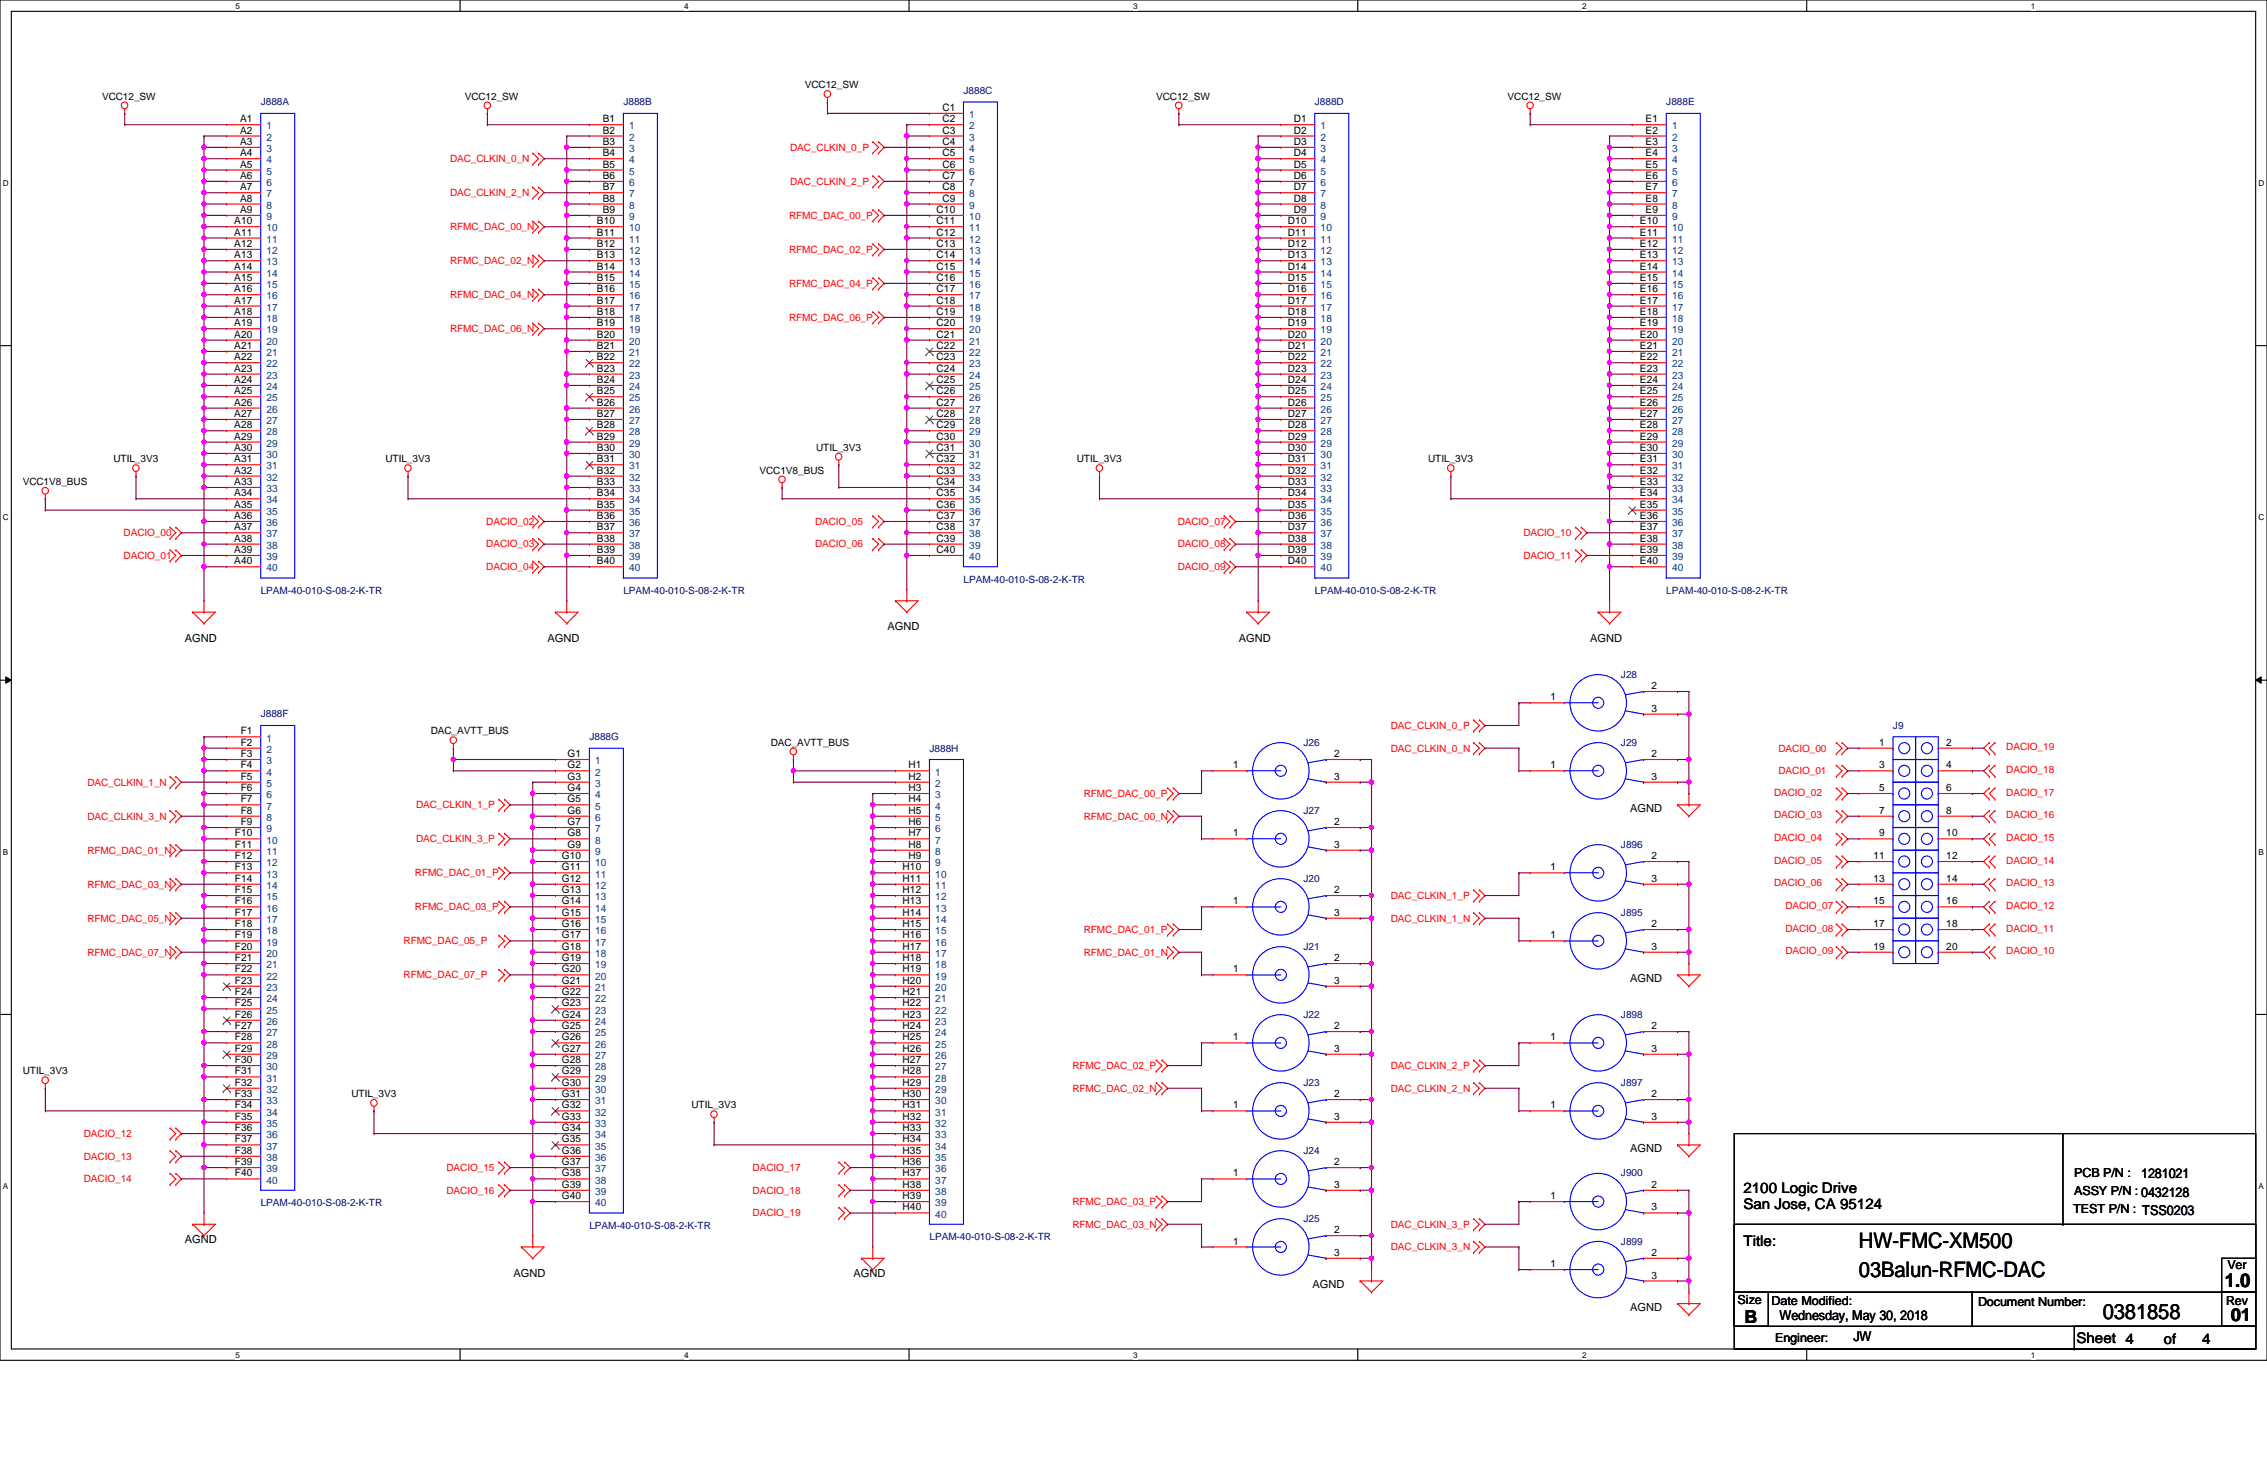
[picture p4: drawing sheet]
<svg xmlns="http://www.w3.org/2000/svg" width="432mm" height="279mm" viewBox="0 0 432 279" stroke-linecap="round" stroke-linejoin="round" font-family="sans-serif">
<defs><g id="words">
<g font-size="4.1">
<text x="354.1" y="237.7">HW-FMC-XM500</text>
<text x="354.1" y="243.3">03Balun-RFMC-DAC</text>
<text x="400.5" y="251.3">0381858</text>
</g>
<text font-size="3.6" x="423.8" y="245.2">1.0</text>
<g font-size="3.4">
<text x="332.3" y="251.9">B</text>
<text x="424.9" y="251.7">01</text>
</g>
<g font-size="2.8">
<text x="332.1" y="227.3">2100 Logic Drive</text>
<text x="332.1" y="230.3">San Jose, CA 95124</text>
<text x="332.1" y="237.2">Title:</text>
<text x="395.5" y="255.8">Sheet 4</text>
<text x="412.2" y="256">of</text>
<text x="419.5" y="256">4</text>
</g>
<g font-size="2.6">
<text x="407.8" y="224.3">1281021</text>
<text x="339" y="251.5">Wednesday, May 30, 2018</text>
<text x="353" y="255.4">JW</text>
</g>
<g font-size="2.4">
<text x="395.1" y="224.2">PCB P/N :</text>
<text x="395.1" y="227.6">ASSY P/N : 0432128</text>
<text x="394.9" y="231.1">TEST P/N : TSS0203</text>
<text x="424.3" y="241.6">Ver</text>
<text x="331" y="248.3">Size</text>
<text x="337.4" y="248.5">Date Modified:</text>
<text x="376.8" y="248.8">Document Number:</text>
<text x="424" y="248.5">Rev</text>
<text x="338.1" y="255.7">Engineer:</text>
</g>
<g font-size="2.1">
<text x="35.2" y="122.2">AGND</text>
<text x="104.3" y="122.2">AGND</text>
<text x="169" y="120.1">AGND</text>
<text x="236" y="122.2">AGND</text>
<text x="302.9" y="122.2">AGND</text>
<text x="310.5" y="154.6">AGND</text>
<text x="310.5" y="187">AGND</text>
<text x="310.5" y="219.4">AGND</text>
<text x="35.2" y="236.6">AGND</text>
<text x="97.8" y="243.1">AGND</text>
<text x="162.6" y="243.1">AGND</text>
<text x="250" y="245.3">AGND</text>
<text x="310.5" y="249.6">AGND</text>
</g>
<g font-size="1.9">
<text x="153.3" y="16.8">VCC12_SW</text>
<text x="19.4" y="19">VCC12_SW</text>
<text x="45.7" y="23.3">A1</text>
<text x="88.5" y="19">VCC12_SW</text>
<text x="114.8" y="23.3">B1</text>
<text x="179.5" y="21.1">C1</text>
<text x="179.5" y="23.3">C2</text>
<text x="220.2" y="19">VCC12_SW</text>
<text x="246.4" y="23.3">D1</text>
<text x="287.1" y="19">VCC12_SW</text>
<text x="313.4" y="23.3">E1</text>
<text x="45.7" y="25.4">A2</text>
<text x="45.7" y="27.6">A3</text>
<text x="45.7" y="29.8">A4</text>
<text x="114.8" y="25.4">B2</text>
<text x="114.8" y="27.6">B3</text>
<text x="114.8" y="29.8">B4</text>
<text x="179.5" y="25.4">C3</text>
<text x="179.5" y="27.6">C4</text>
<text x="179.5" y="29.8">C5</text>
<text x="246.4" y="25.4">D2</text>
<text x="246.4" y="27.6">D3</text>
<text x="246.4" y="29.8">D4</text>
<text x="313.4" y="25.4">E2</text>
<text x="313.4" y="27.6">E3</text>
<text x="313.4" y="29.8">E4</text>
<text x="45.7" y="31.9">A5</text>
<text x="45.7" y="34.1">A6</text>
<text x="114.8" y="31.9">B5</text>
<text x="114.8" y="34.1">B6</text>
<text x="179.5" y="31.9">C6</text>
<text x="179.5" y="34.1">C7</text>
<text x="246.4" y="31.9">D5</text>
<text x="246.4" y="34.1">D6</text>
<text x="313.4" y="31.9">E5</text>
<text x="313.4" y="34.1">E6</text>
<text x="45.7" y="36.2">A7</text>
<text x="45.7" y="38.4">A8</text>
<text x="45.7" y="40.6">A9</text>
<text x="114.8" y="36.2">B7</text>
<text x="114.8" y="38.4">B8</text>
<text x="114.8" y="40.6">B9</text>
<text x="178.4" y="40.6">C10</text>
<text x="179.5" y="36.2">C8</text>
<text x="179.5" y="38.4">C9</text>
<text x="246.4" y="36.2">D7</text>
<text x="246.4" y="38.4">D8</text>
<text x="246.4" y="40.6">D9</text>
<text x="313.4" y="36.2">E7</text>
<text x="313.4" y="38.4">E8</text>
<text x="313.4" y="40.6">E9</text>
<text x="44.6" y="42.7">A10</text>
<text x="44.6" y="44.9">A11</text>
<text x="44.6" y="47">A12</text>
<text x="113.7" y="42.7">B10</text>
<text x="113.7" y="44.9">B11</text>
<text x="113.7" y="47">B12</text>
<text x="178.4" y="42.7">C11</text>
<text x="178.4" y="44.9">C12</text>
<text x="178.4" y="47">C13</text>
<text x="245.3" y="42.7">D10</text>
<text x="245.3" y="44.9">D11</text>
<text x="245.3" y="47">D12</text>
<text x="312.3" y="42.7">E10</text>
<text x="312.3" y="44.9">E11</text>
<text x="312.3" y="47">E12</text>
<text x="44.6" y="49.2">A13</text>
<text x="44.6" y="51.4">A14</text>
<text x="44.6" y="53.5">A15</text>
<text x="113.7" y="49.2">B13</text>
<text x="113.7" y="51.4">B14</text>
<text x="113.7" y="53.5">B15</text>
<text x="178.4" y="49.2">C14</text>
<text x="178.4" y="51.4">C15</text>
<text x="178.4" y="53.5">C16</text>
<text x="245.3" y="49.2">D13</text>
<text x="245.3" y="51.4">D14</text>
<text x="245.3" y="53.5">D15</text>
<text x="312.3" y="49.2">E13</text>
<text x="312.3" y="51.4">E14</text>
<text x="312.3" y="53.5">E15</text>
<text x="44.6" y="55.7">A16</text>
<text x="44.6" y="57.8">A17</text>
<text x="44.6" y="60">A18</text>
<text x="113.7" y="55.7">B16</text>
<text x="113.7" y="57.8">B17</text>
<text x="113.7" y="60">B18</text>
<text x="178.4" y="55.7">C17</text>
<text x="178.4" y="57.8">C18</text>
<text x="178.4" y="60">C19</text>
<text x="245.3" y="55.7">D16</text>
<text x="245.3" y="57.8">D17</text>
<text x="245.3" y="60">D18</text>
<text x="312.3" y="55.7">E16</text>
<text x="312.3" y="57.8">E17</text>
<text x="312.3" y="60">E18</text>
<text x="44.6" y="62.1">A19</text>
<text x="44.6" y="64.3">A20</text>
<text x="113.7" y="62.1">B19</text>
<text x="113.7" y="64.3">B20</text>
<text x="178.4" y="62.1">C20</text>
<text x="178.4" y="64.3">C21</text>
<text x="245.3" y="62.1">D19</text>
<text x="245.3" y="64.3">D20</text>
<text x="312.3" y="62.1">E19</text>
<text x="312.3" y="64.3">E20</text>
<text x="44.6" y="70.8">A23</text>
<text x="44.6" y="68.6">A22</text>
<text x="44.6" y="66.5">A21</text>
<text x="113.7" y="68.6">B22</text>
<text x="113.7" y="70.8">B23</text>
<text x="113.7" y="66.5">B21</text>
<text x="178.4" y="68.6">C23</text>
<text x="178.4" y="70.8">C24</text>
<text x="178.4" y="66.5">C22</text>
<text x="245.3" y="66.5">D21</text>
<text x="245.3" y="70.8">D23</text>
<text x="245.3" y="68.6">D22</text>
<text x="312.3" y="66.5">E21</text>
<text x="312.3" y="68.6">E22</text>
<text x="312.3" y="70.8">E23</text>
<text x="44.6" y="72.9">A24</text>
<text x="44.6" y="77.3">A26</text>
<text x="44.6" y="75.1">A25</text>
<text x="113.7" y="77.3">B26</text>
<text x="113.7" y="75.1">B25</text>
<text x="113.7" y="72.9">B24</text>
<text x="178.4" y="75.1">C26</text>
<text x="178.4" y="77.3">C27</text>
<text x="178.4" y="72.9">C25</text>
<text x="245.3" y="75.1">D25</text>
<text x="245.3" y="77.3">D26</text>
<text x="245.3" y="72.9">D24</text>
<text x="312.3" y="72.9">E24</text>
<text x="312.3" y="75.1">E25</text>
<text x="312.3" y="77.3">E26</text>
<text x="44.6" y="79.4">A27</text>
<text x="44.6" y="83.7">A29</text>
<text x="44.6" y="81.6">A28</text>
<text x="113.7" y="81.6">B28</text>
<text x="113.7" y="83.7">B29</text>
<text x="113.7" y="79.4">B27</text>
<text x="178.4" y="83.7">C30</text>
<text x="178.4" y="81.6">C29</text>
<text x="178.4" y="79.4">C28</text>
<text x="245.3" y="83.7">D29</text>
<text x="245.3" y="79.4">D27</text>
<text x="245.3" y="81.6">D28</text>
<text x="312.3" y="79.4">E27</text>
<text x="312.3" y="81.6">E28</text>
<text x="312.3" y="83.7">E29</text>
<text x="21.6" y="88.1">UTIL_3V3</text>
<text x="44.6" y="88.1">A31</text>
<text x="44.6" y="85.9">A30</text>
<text x="73.4" y="88.1">UTIL_3V3</text>
<text x="113.7" y="85.9">B30</text>
<text x="113.7" y="88.1">B31</text>
<text x="155.4" y="85.9">UTIL_3V3</text>
<text x="178.4" y="85.9">C31</text>
<text x="178.4" y="88.1">C32</text>
<text x="205.1" y="88.1">UTIL_3V3</text>
<text x="245.3" y="88.1">D31</text>
<text x="245.3" y="85.9">D30</text>
<text x="272" y="88.1">UTIL_3V3</text>
<text x="312.3" y="85.9">E30</text>
<text x="312.3" y="88.1">E31</text>
<text x="4.3" y="92.4">VCC1V8_BUS</text>
<text x="44.6" y="92.4">A33</text>
<text x="44.6" y="90.2">A32</text>
<text x="44.6" y="94.5">A34</text>
<text x="113.7" y="94.5">B34</text>
<text x="113.7" y="92.4">B33</text>
<text x="113.7" y="90.2">B32</text>
<text x="144.7" y="90.2">VCC1V8_BUS</text>
<text x="178.4" y="90.2">C33</text>
<text x="178.4" y="94.5">C35</text>
<text x="178.4" y="92.4">C34</text>
<text x="245.3" y="92.4">D33</text>
<text x="245.3" y="90.2">D32</text>
<text x="245.3" y="94.5">D34</text>
<text x="312.3" y="90.2">E32</text>
<text x="312.3" y="92.4">E33</text>
<text x="312.3" y="94.5">E34</text>
<text x="44.6" y="101">A37</text>
<text x="44.6" y="98.8">A36</text>
<text x="44.6" y="96.7">A35</text>
<text x="113.7" y="98.8">B36</text>
<text x="113.7" y="96.7">B35</text>
<text x="113.7" y="101">B37</text>
<text x="178.4" y="101">C38</text>
<text x="178.4" y="98.8">C37</text>
<text x="178.4" y="96.7">C36</text>
<text x="245.3" y="96.7">D35</text>
<text x="245.3" y="101">D37</text>
<text x="245.3" y="98.8">D36</text>
<text x="312.3" y="96.7">E35</text>
<text x="312.3" y="98.8">E36</text>
<text x="312.3" y="101">E37</text>
<text x="44.6" y="107.5">A40</text>
<text x="44.6" y="103.2">A38</text>
<text x="44.6" y="105.3">A39</text>
<text x="113.7" y="105.3">B39</text>
<text x="113.7" y="103.2">B38</text>
<text x="113.7" y="107.5">B40</text>
<text x="178.4" y="103.2">C39</text>
<text x="178.4" y="105.3">C40</text>
<text x="245.3" y="105.3">D39</text>
<text x="245.3" y="103.2">D38</text>
<text x="245.3" y="107.5">D40</text>
<text x="312.3" y="103.2">E38</text>
<text x="312.3" y="105.3">E39</text>
<text x="312.3" y="107.5">E40</text>
<text x="314.6" y="131.2">2</text>
<text x="295.3" y="133.4">1</text>
<text x="314.6" y="135.6">3</text>
<text x="45.8" y="139.9">F1</text>
<text x="45.8" y="142">F2</text>
<text x="82" y="139.9">DAC_AVTT_BUS</text>
<text x="146.8" y="142">DAC_AVTT_BUS</text>
<text x="357.9" y="142">1</text>
<text x="370.7" y="142">2</text>
<text x="45.8" y="144.2">F3</text>
<text x="45.8" y="146.3">F4</text>
<text x="45.8" y="148.5">F5</text>
<text x="108.1" y="144.2">G1</text>
<text x="108.1" y="146.3">G2</text>
<text x="108.1" y="148.5">G3</text>
<text x="173" y="146.3">H1</text>
<text x="173" y="148.5">H2</text>
<text x="234.9" y="146.3">1</text>
<text x="254.1" y="144.2">2</text>
<text x="254.1" y="148.5">3</text>
<text x="295.3" y="146.3">1</text>
<text x="314.6" y="144.2">2</text>
<text x="314.6" y="148.5">3</text>
<text x="357.9" y="146.3">3</text>
<text x="370.7" y="146.3">4</text>
<text x="45.8" y="150.7">F6</text>
<text x="45.8" y="152.8">F7</text>
<text x="45.8" y="155">F8</text>
<text x="108.1" y="150.7">G4</text>
<text x="108.1" y="152.8">G5</text>
<text x="108.1" y="155">G6</text>
<text x="173" y="150.7">H3</text>
<text x="173" y="152.8">H4</text>
<text x="173" y="155">H5</text>
<text x="357.9" y="150.7">5</text>
<text x="357.9" y="155">7</text>
<text x="370.7" y="150.7">6</text>
<text x="370.7" y="155">8</text>
<text x="44.7" y="159.3">F10</text>
<text x="44.7" y="161.5">F11</text>
<text x="45.8" y="157.1">F9</text>
<text x="108.1" y="157.1">G7</text>
<text x="108.1" y="159.3">G8</text>
<text x="108.1" y="161.5">G9</text>
<text x="173" y="157.1">H6</text>
<text x="173" y="159.3">H7</text>
<text x="173" y="161.5">H8</text>
<text x="234.9" y="159.3">1</text>
<text x="254.1" y="157.1">2</text>
<text x="254.1" y="161.5">3</text>
<text x="357.9" y="159.3">9</text>
<text x="370.7" y="159.3">10</text>
<text x="44.7" y="163.6">F12</text>
<text x="44.7" y="165.8">F13</text>
<text x="44.7" y="167.9">F14</text>
<text x="107" y="163.6">G10</text>
<text x="107" y="165.8">G11</text>
<text x="107" y="167.9">G12</text>
<text x="171.9" y="165.8">H10</text>
<text x="171.9" y="167.9">H11</text>
<text x="173" y="163.6">H9</text>
<text x="295.3" y="165.8">1</text>
<text x="314.6" y="163.6">2</text>
<text x="314.6" y="167.9">3</text>
<text x="356.8" y="163.6">11</text>
<text x="356.8" y="167.9">13</text>
<text x="370.7" y="163.6">12</text>
<text x="370.7" y="167.9">14</text>
<text x="44.7" y="170.1">F15</text>
<text x="44.7" y="172.3">F16</text>
<text x="107" y="170.1">G13</text>
<text x="107" y="172.3">G14</text>
<text x="171.9" y="170.1">H12</text>
<text x="171.9" y="172.3">H13</text>
<text x="234.9" y="172.3">1</text>
<text x="254.1" y="170.1">2</text>
<text x="356.8" y="172.3">15</text>
<text x="370.7" y="172.3">16</text>
<text x="44.7" y="174.4">F17</text>
<text x="44.7" y="176.6">F18</text>
<text x="44.7" y="178.7">F19</text>
<text x="107" y="174.4">G15</text>
<text x="107" y="176.6">G16</text>
<text x="107" y="178.7">G17</text>
<text x="171.9" y="174.4">H14</text>
<text x="171.9" y="176.6">H15</text>
<text x="171.9" y="178.7">H16</text>
<text x="254.1" y="174.4">3</text>
<text x="295.3" y="178.7">1</text>
<text x="314.6" y="176.6">2</text>
<text x="356.8" y="176.6">17</text>
<text x="370.7" y="176.6">18</text>
<text x="44.7" y="180.9">F20</text>
<text x="44.7" y="183">F21</text>
<text x="44.7" y="185.2">F22</text>
<text x="107" y="180.9">G18</text>
<text x="107" y="183">G19</text>
<text x="107" y="185.2">G20</text>
<text x="171.9" y="180.9">H17</text>
<text x="171.9" y="183">H18</text>
<text x="171.9" y="185.2">H19</text>
<text x="234.9" y="185.2">1</text>
<text x="254.1" y="183">2</text>
<text x="314.6" y="180.9">3</text>
<text x="356.8" y="180.9">19</text>
<text x="370.7" y="180.9">20</text>
<text x="44.7" y="187.4">F23</text>
<text x="44.7" y="189.5">F24</text>
<text x="44.7" y="191.7">F25</text>
<text x="107" y="187.4">G21</text>
<text x="107" y="189.5">G22</text>
<text x="107" y="191.7">G23</text>
<text x="171.9" y="187.4">H20</text>
<text x="171.9" y="189.5">H21</text>
<text x="171.9" y="191.7">H22</text>
<text x="254.1" y="187.4">3</text>
<text x="44.7" y="193.8">F26</text>
<text x="44.7" y="196">F27</text>
<text x="107" y="193.8">G24</text>
<text x="107" y="196">G25</text>
<text x="171.9" y="193.8">H23</text>
<text x="171.9" y="196">H24</text>
<text x="254.1" y="196">2</text>
<text x="314.6" y="196">2</text>
<text x="44.7" y="198.2">F28</text>
<text x="44.7" y="200.3">F29</text>
<text x="44.7" y="202.5">F30</text>
<text x="107" y="198.2">G26</text>
<text x="107" y="200.3">G27</text>
<text x="107" y="202.5">G28</text>
<text x="171.9" y="198.2">H25</text>
<text x="171.9" y="200.3">H26</text>
<text x="171.9" y="202.5">H27</text>
<text x="234.9" y="198.2">1</text>
<text x="254.1" y="200.3">3</text>
<text x="295.3" y="198.2">1</text>
<text x="314.6" y="200.3">3</text>
<text x="4.3" y="204.6">UTIL_3V3</text>
<text x="44.7" y="204.6">F31</text>
<text x="44.7" y="206.8">F32</text>
<text x="44.7" y="209">F33</text>
<text x="66.9" y="209">UTIL_3V3</text>
<text x="107" y="204.6">G29</text>
<text x="107" y="206.8">G30</text>
<text x="107" y="209">G31</text>
<text x="171.9" y="204.6">H28</text>
<text x="171.9" y="206.8">H29</text>
<text x="171.9" y="209">H30</text>
<text x="254.1" y="209">2</text>
<text x="314.6" y="209">2</text>
<text x="44.7" y="211.1">F34</text>
<text x="44.7" y="213.3">F35</text>
<text x="44.7" y="215.4">F36</text>
<text x="107" y="211.1">G32</text>
<text x="107" y="213.3">G33</text>
<text x="107" y="215.4">G34</text>
<text x="131.7" y="211.1">UTIL_3V3</text>
<text x="171.9" y="211.1">H31</text>
<text x="171.9" y="213.3">H32</text>
<text x="171.9" y="215.4">H33</text>
<text x="234.9" y="211.1">1</text>
<text x="254.1" y="213.3">3</text>
<text x="295.3" y="211.1">1</text>
<text x="314.6" y="213.3">3</text>
<text x="44.7" y="217.6">F37</text>
<text x="44.7" y="219.8">F38</text>
<text x="44.7" y="221.9">F39</text>
<text x="107" y="217.6">G35</text>
<text x="107" y="219.8">G36</text>
<text x="107" y="221.9">G37</text>
<text x="171.9" y="217.6">H34</text>
<text x="171.9" y="219.8">H35</text>
<text x="171.9" y="221.9">H36</text>
<text x="254.1" y="221.9">2</text>
<text x="44.7" y="224.1">F40</text>
<text x="107" y="224.1">G38</text>
<text x="107" y="226.2">G39</text>
<text x="171.9" y="224.1">H37</text>
<text x="171.9" y="226.2">H38</text>
<text x="234.9" y="224.1">1</text>
<text x="254.1" y="226.2">3</text>
<text x="314.6" y="226.2">2</text>
<text x="107" y="228.4">G40</text>
<text x="171.9" y="228.4">H39</text>
<text x="171.9" y="230.5">H40</text>
<text x="295.3" y="228.4">1</text>
<text x="314.6" y="230.5">3</text>
<text x="234.9" y="237">1</text>
<text x="254.1" y="234.9">2</text>
<text x="254.1" y="239.2">3</text>
<text x="314.6" y="239.2">2</text>
<text x="295.3" y="241.3">1</text>
<text x="314.6" y="243.5">3</text>
</g>
<g font-size="1.9" fill="#000080">
<text x="183.5" y="17.9">J888C</text>
<text x="49.7" y="20.1">J888A</text>
<text x="118.7" y="20.1">J888B</text>
<text x="250.4" y="20.1">J888D</text>
<text x="317.4" y="20.1">J888E</text>
<text x="49.7" y="113.1">LPAM-40-010-S-08-2-K-TR</text>
<text x="118.7" y="113.1">LPAM-40-010-S-08-2-K-TR</text>
<text x="183.5" y="111">LPAM-40-010-S-08-2-K-TR</text>
<text x="250.4" y="113.1">LPAM-40-010-S-08-2-K-TR</text>
<text x="317.4" y="113.1">LPAM-40-010-S-08-2-K-TR</text>
<text x="308.7" y="129.1">J28</text>
<text x="49.7" y="136.7">J888F</text>
<text x="112.3" y="141">J888G</text>
<text x="177" y="143.1">J888H</text>
<text x="248.3" y="142">J26</text>
<text x="308.7" y="142">J29</text>
<text x="360.6" y="138.8">J9</text>
<text x="248.3" y="155">J27</text>
<text x="308.7" y="161.5">J896</text>
<text x="248.3" y="167.9">J20</text>
<text x="308.7" y="174.4">J895</text>
<text x="248.3" y="180.9">J21</text>
<text x="248.3" y="193.8">J22</text>
<text x="308.7" y="193.8">J898</text>
<text x="248.3" y="206.8">J23</text>
<text x="308.7" y="206.8">J897</text>
<text x="248.3" y="219.8">J24</text>
<text x="308.7" y="224.1">J900</text>
<text x="49.7" y="229.7">LPAM-40-010-S-08-2-K-TR</text>
<text x="248.3" y="232.7">J25</text>
<text x="112.3" y="234">LPAM-40-010-S-08-2-K-TR</text>
<text x="177" y="236.2">LPAM-40-010-S-08-2-K-TR</text>
<text x="308.7" y="237">J899</text>
</g>
<g font-size="1.9" fill="#004080">
<text x="184.6" y="22.5">1</text>
<text x="50.8" y="24.6">1</text>
<text x="50.8" y="26.8">2</text>
<text x="50.8" y="29">3</text>
<text x="119.8" y="24.6">1</text>
<text x="119.8" y="26.8">2</text>
<text x="119.8" y="29">3</text>
<text x="184.6" y="24.6">2</text>
<text x="184.6" y="26.8">3</text>
<text x="184.6" y="29">4</text>
<text x="251.5" y="24.6">1</text>
<text x="251.5" y="26.8">2</text>
<text x="251.5" y="29">3</text>
<text x="318.5" y="24.6">1</text>
<text x="318.5" y="26.8">2</text>
<text x="318.5" y="29">3</text>
<text x="50.8" y="31.1">4</text>
<text x="50.8" y="33.3">5</text>
<text x="50.8" y="35.4">6</text>
<text x="119.8" y="31.1">4</text>
<text x="119.8" y="33.3">5</text>
<text x="119.8" y="35.4">6</text>
<text x="184.6" y="31.1">5</text>
<text x="184.6" y="33.3">6</text>
<text x="184.6" y="35.4">7</text>
<text x="251.5" y="31.1">4</text>
<text x="251.5" y="33.3">5</text>
<text x="251.5" y="35.4">6</text>
<text x="318.5" y="31.1">4</text>
<text x="318.5" y="33.3">5</text>
<text x="318.5" y="35.4">6</text>
<text x="50.8" y="37.6">7</text>
<text x="50.8" y="39.8">8</text>
<text x="50.8" y="41.9">9</text>
<text x="119.8" y="37.6">7</text>
<text x="119.8" y="39.8">8</text>
<text x="119.8" y="41.9">9</text>
<text x="184.6" y="37.6">8</text>
<text x="184.6" y="39.8">9</text>
<text x="184.6" y="41.9">10</text>
<text x="251.5" y="37.6">7</text>
<text x="251.5" y="39.8">8</text>
<text x="251.5" y="41.9">9</text>
<text x="318.5" y="37.6">7</text>
<text x="318.5" y="39.8">8</text>
<text x="318.5" y="41.9">9</text>
<text x="50.8" y="44.1">10</text>
<text x="50.8" y="46.2">11</text>
<text x="119.8" y="44.1">10</text>
<text x="119.8" y="46.2">11</text>
<text x="184.6" y="44.1">11</text>
<text x="184.6" y="46.2">12</text>
<text x="251.5" y="44.1">10</text>
<text x="251.5" y="46.2">11</text>
<text x="318.5" y="44.1">10</text>
<text x="318.5" y="46.2">11</text>
<text x="50.8" y="48.4">12</text>
<text x="50.8" y="50.5">13</text>
<text x="50.8" y="52.7">14</text>
<text x="119.8" y="48.4">12</text>
<text x="119.8" y="50.5">13</text>
<text x="119.8" y="52.7">14</text>
<text x="184.6" y="48.4">13</text>
<text x="184.6" y="50.5">14</text>
<text x="184.6" y="52.7">15</text>
<text x="251.5" y="48.4">12</text>
<text x="251.5" y="50.5">13</text>
<text x="251.5" y="52.7">14</text>
<text x="318.5" y="48.4">12</text>
<text x="318.5" y="50.5">13</text>
<text x="318.5" y="52.7">14</text>
<text x="50.8" y="54.9">15</text>
<text x="50.8" y="57">16</text>
<text x="50.8" y="59.2">17</text>
<text x="119.8" y="54.9">15</text>
<text x="119.8" y="57">16</text>
<text x="119.8" y="59.2">17</text>
<text x="184.6" y="54.9">16</text>
<text x="184.6" y="57">17</text>
<text x="184.6" y="59.2">18</text>
<text x="251.5" y="54.9">15</text>
<text x="251.5" y="57">16</text>
<text x="251.5" y="59.2">17</text>
<text x="318.5" y="54.9">15</text>
<text x="318.5" y="57">16</text>
<text x="318.5" y="59.2">17</text>
<text x="50.8" y="61.3">18</text>
<text x="50.8" y="63.5">19</text>
<text x="50.8" y="65.7">20</text>
<text x="119.8" y="61.3">18</text>
<text x="119.8" y="63.5">19</text>
<text x="119.8" y="65.7">20</text>
<text x="184.6" y="61.3">19</text>
<text x="184.6" y="63.5">20</text>
<text x="184.6" y="65.7">21</text>
<text x="251.5" y="61.3">18</text>
<text x="251.5" y="63.5">19</text>
<text x="251.5" y="65.7">20</text>
<text x="318.5" y="61.3">18</text>
<text x="318.5" y="63.5">19</text>
<text x="318.5" y="65.7">20</text>
<text x="50.8" y="70">22</text>
<text x="50.8" y="67.8">21</text>
<text x="119.8" y="70">22</text>
<text x="119.8" y="67.8">21</text>
<text x="184.6" y="70">23</text>
<text x="184.6" y="67.8">22</text>
<text x="251.5" y="67.8">21</text>
<text x="251.5" y="70">22</text>
<text x="318.5" y="67.8">21</text>
<text x="318.5" y="70">22</text>
<text x="50.8" y="74.3">24</text>
<text x="50.8" y="72.1">23</text>
<text x="50.8" y="76.5">25</text>
<text x="119.8" y="72.1">23</text>
<text x="119.8" y="76.5">25</text>
<text x="119.8" y="74.3">24</text>
<text x="184.6" y="76.5">26</text>
<text x="184.6" y="72.1">24</text>
<text x="184.6" y="74.3">25</text>
<text x="251.5" y="72.1">23</text>
<text x="251.5" y="76.5">25</text>
<text x="251.5" y="74.3">24</text>
<text x="318.5" y="72.1">23</text>
<text x="318.5" y="74.3">24</text>
<text x="318.5" y="76.5">25</text>
<text x="50.8" y="80.8">27</text>
<text x="50.8" y="78.6">26</text>
<text x="50.8" y="82.9">28</text>
<text x="119.8" y="78.6">26</text>
<text x="119.8" y="82.9">28</text>
<text x="119.8" y="80.8">27</text>
<text x="184.6" y="82.9">29</text>
<text x="184.6" y="78.6">27</text>
<text x="184.6" y="80.8">28</text>
<text x="251.5" y="80.8">27</text>
<text x="251.5" y="78.6">26</text>
<text x="251.5" y="82.9">28</text>
<text x="318.5" y="78.6">26</text>
<text x="318.5" y="80.8">27</text>
<text x="318.5" y="82.9">28</text>
<text x="50.8" y="85.1">29</text>
<text x="50.8" y="89.4">31</text>
<text x="50.8" y="87.2">30</text>
<text x="119.8" y="87.2">30</text>
<text x="119.8" y="89.4">31</text>
<text x="119.8" y="85.1">29</text>
<text x="184.6" y="87.2">31</text>
<text x="184.6" y="85.1">30</text>
<text x="184.6" y="89.4">32</text>
<text x="251.5" y="85.1">29</text>
<text x="251.5" y="89.4">31</text>
<text x="251.5" y="87.2">30</text>
<text x="318.5" y="85.1">29</text>
<text x="318.5" y="87.2">30</text>
<text x="318.5" y="89.4">31</text>
<text x="50.8" y="93.7">33</text>
<text x="50.8" y="91.6">32</text>
<text x="50.8" y="95.9">34</text>
<text x="119.8" y="95.9">34</text>
<text x="119.8" y="93.7">33</text>
<text x="119.8" y="91.6">32</text>
<text x="184.6" y="91.6">33</text>
<text x="184.6" y="95.9">35</text>
<text x="184.6" y="93.7">34</text>
<text x="251.5" y="93.7">33</text>
<text x="251.5" y="91.6">32</text>
<text x="251.5" y="95.9">34</text>
<text x="318.5" y="91.6">32</text>
<text x="318.5" y="93.7">33</text>
<text x="318.5" y="95.9">34</text>
<text x="50.8" y="100.2">36</text>
<text x="50.8" y="98">35</text>
<text x="119.8" y="100.2">36</text>
<text x="119.8" y="98">35</text>
<text x="184.6" y="100.2">37</text>
<text x="184.6" y="98">36</text>
<text x="251.5" y="98">35</text>
<text x="251.5" y="100.2">36</text>
<text x="318.5" y="98">35</text>
<text x="318.5" y="100.2">36</text>
<text x="50.8" y="102.4">37</text>
<text x="50.8" y="104.5">38</text>
<text x="50.8" y="106.7">39</text>
<text x="119.8" y="106.7">39</text>
<text x="119.8" y="104.5">38</text>
<text x="119.8" y="102.4">37</text>
<text x="184.6" y="102.4">38</text>
<text x="184.6" y="104.5">39</text>
<text x="184.6" y="106.7">40</text>
<text x="251.5" y="106.7">39</text>
<text x="251.5" y="102.4">37</text>
<text x="251.5" y="104.5">38</text>
<text x="318.5" y="102.4">37</text>
<text x="318.5" y="104.5">38</text>
<text x="318.5" y="106.7">39</text>
<text x="50.8" y="108.8">40</text>
<text x="119.8" y="108.8">40</text>
<text x="251.5" y="108.8">40</text>
<text x="318.5" y="108.8">40</text>
<text x="50.8" y="141.2">1</text>
<text x="50.8" y="143.4">2</text>
<text x="50.8" y="145.5">3</text>
<text x="50.8" y="147.7">4</text>
<text x="50.8" y="149.9">5</text>
<text x="113.4" y="145.5">1</text>
<text x="113.4" y="147.7">2</text>
<text x="113.4" y="149.9">3</text>
<text x="178.1" y="147.7">1</text>
<text x="178.1" y="149.9">2</text>
<text x="50.8" y="152">6</text>
<text x="50.8" y="154.2">7</text>
<text x="113.4" y="152">4</text>
<text x="113.4" y="154.2">5</text>
<text x="178.1" y="152">3</text>
<text x="178.1" y="154.2">4</text>
<text x="50.8" y="156.3">8</text>
<text x="50.8" y="158.5">9</text>
<text x="50.8" y="160.7">10</text>
<text x="113.4" y="156.3">6</text>
<text x="113.4" y="158.5">7</text>
<text x="113.4" y="160.7">8</text>
<text x="178.1" y="156.3">5</text>
<text x="178.1" y="158.5">6</text>
<text x="178.1" y="160.7">7</text>
<text x="50.8" y="162.8">11</text>
<text x="50.8" y="165">12</text>
<text x="50.8" y="167.1">13</text>
<text x="113.4" y="162.8">9</text>
<text x="113.4" y="165">10</text>
<text x="113.4" y="167.1">11</text>
<text x="178.1" y="162.8">8</text>
<text x="178.1" y="165">9</text>
<text x="178.1" y="167.1">10</text>
<text x="50.8" y="169.3">14</text>
<text x="50.8" y="171.4">15</text>
<text x="50.8" y="173.6">16</text>
<text x="113.4" y="169.3">12</text>
<text x="113.4" y="171.4">13</text>
<text x="113.4" y="173.6">14</text>
<text x="178.1" y="169.3">11</text>
<text x="178.1" y="171.4">12</text>
<text x="178.1" y="173.6">13</text>
<text x="50.8" y="175.8">17</text>
<text x="50.8" y="177.9">18</text>
<text x="113.4" y="175.8">15</text>
<text x="113.4" y="177.9">16</text>
<text x="178.1" y="175.8">14</text>
<text x="178.1" y="177.9">15</text>
<text x="50.8" y="180.1">19</text>
<text x="50.8" y="182.2">20</text>
<text x="50.8" y="184.4">21</text>
<text x="113.4" y="180.1">17</text>
<text x="113.4" y="182.2">18</text>
<text x="113.4" y="184.4">19</text>
<text x="178.1" y="180.1">16</text>
<text x="178.1" y="182.2">17</text>
<text x="178.1" y="184.4">18</text>
<text x="50.8" y="186.6">22</text>
<text x="50.8" y="188.7">23</text>
<text x="50.8" y="190.9">24</text>
<text x="113.4" y="186.6">20</text>
<text x="113.4" y="188.7">21</text>
<text x="113.4" y="190.9">22</text>
<text x="178.1" y="186.6">19</text>
<text x="178.1" y="188.7">20</text>
<text x="178.1" y="190.9">21</text>
<text x="50.8" y="193">25</text>
<text x="50.8" y="195.2">26</text>
<text x="50.8" y="197.4">27</text>
<text x="113.4" y="193">23</text>
<text x="113.4" y="195.2">24</text>
<text x="113.4" y="197.4">25</text>
<text x="178.1" y="193">22</text>
<text x="178.1" y="195.2">23</text>
<text x="178.1" y="197.4">24</text>
<text x="50.8" y="199.5">28</text>
<text x="50.8" y="201.7">29</text>
<text x="50.8" y="203.8">30</text>
<text x="113.4" y="199.5">26</text>
<text x="113.4" y="201.7">27</text>
<text x="113.4" y="203.8">28</text>
<text x="178.1" y="199.5">25</text>
<text x="178.1" y="201.7">26</text>
<text x="178.1" y="203.8">27</text>
<text x="50.8" y="206">31</text>
<text x="50.8" y="208.2">32</text>
<text x="113.4" y="206">29</text>
<text x="113.4" y="208.2">30</text>
<text x="178.1" y="206">28</text>
<text x="178.1" y="208.2">29</text>
<text x="50.8" y="210.3">33</text>
<text x="50.8" y="212.5">34</text>
<text x="50.8" y="214.6">35</text>
<text x="113.4" y="210.3">31</text>
<text x="113.4" y="212.5">32</text>
<text x="113.4" y="214.6">33</text>
<text x="178.1" y="210.3">30</text>
<text x="178.1" y="212.5">31</text>
<text x="178.1" y="214.6">32</text>
<text x="50.8" y="216.8">36</text>
<text x="50.8" y="218.9">37</text>
<text x="50.8" y="221.1">38</text>
<text x="113.4" y="216.8">34</text>
<text x="113.4" y="218.9">35</text>
<text x="113.4" y="221.1">36</text>
<text x="178.1" y="216.8">33</text>
<text x="178.1" y="218.9">34</text>
<text x="178.1" y="221.1">35</text>
<text x="50.8" y="223.3">39</text>
<text x="50.8" y="225.4">40</text>
<text x="113.4" y="223.3">37</text>
<text x="113.4" y="225.4">38</text>
<text x="113.4" y="227.6">39</text>
<text x="178.1" y="223.3">36</text>
<text x="178.1" y="225.4">37</text>
<text x="178.1" y="227.6">38</text>
<text x="113.4" y="229.7">40</text>
<text x="178.1" y="229.7">39</text>
<text x="178.1" y="231.9">40</text>
</g>
<g font-size="1.9" fill="#f00">
<text x="150.5" y="28.7">DAC_CLKIN_0_P</text>
<text x="85.7" y="30.9">DAC_CLKIN_0_N</text>
<text x="150.5" y="35.2">DAC_CLKIN_2_P</text>
<text x="85.7" y="37.3">DAC_CLKIN_2_N</text>
<text x="150.3" y="41.7">RFMC_DAC_00_P</text>
<text x="85.7" y="43.8">RFMC_DAC_00_N</text>
<text x="85.7" y="50.3">RFMC_DAC_02_N</text>
<text x="150.3" y="48.1">RFMC_DAC_02_P</text>
<text x="85.7" y="56.8">RFMC_DAC_04_N</text>
<text x="150.3" y="54.6">RFMC_DAC_04_P</text>
<text x="85.7" y="63.2">RFMC_DAC_06_N</text>
<text x="150.3" y="61.1">RFMC_DAC_06_P</text>
<text x="92.6" y="99.9">DACIO_02</text>
<text x="155.2" y="99.9">DACIO_05</text>
<text x="224.3" y="99.9">DACIO_07</text>
<text x="23.5" y="102.1">DACIO_00</text>
<text x="23.5" y="106.4">DACIO_01</text>
<text x="92.6" y="104.3">DACIO_03</text>
<text x="155.2" y="104.3">DACIO_06</text>
<text x="224.3" y="104.3">DACIO_08</text>
<text x="290.2" y="102.1">DACIO_10</text>
<text x="290.2" y="106.4">DACIO_11</text>
<text x="92.6" y="108.6">DACIO_04</text>
<text x="224.3" y="108.6">DACIO_09</text>
<text x="264.9" y="143.1">DAC_CLKIN_0_N</text>
<text x="264.9" y="138.8">DAC_CLKIN_0_P</text>
<text x="338.8" y="143.1">DACIO_00</text>
<text x="382.1" y="142.9">DACIO_19</text>
<text x="16.6" y="149.6">DAC_CLKIN_1_N</text>
<text x="338.8" y="147.4">DACIO_01</text>
<text x="382.1" y="147.2">DACIO_18</text>
<text x="79.2" y="153.9">DAC_CLKIN_1_P</text>
<text x="206.4" y="151.8">RFMC_DAC_00_P</text>
<text x="337.9" y="151.5">DACIO_02</text>
<text x="337.9" y="155.8">DACIO_03</text>
<text x="382.1" y="155.8">DACIO_16</text>
<text x="382.1" y="151.5">DACIO_17</text>
<text x="16.6" y="156.1">DAC_CLKIN_3_N</text>
<text x="79.2" y="160.4">DAC_CLKIN_3_P</text>
<text x="206.4" y="156.1">RFMC_DAC_00_N</text>
<text x="337.9" y="160.1">DACIO_04</text>
<text x="382.1" y="160.1">DACIO_15</text>
<text x="16.6" y="162.6">RFMC_DAC_01_N</text>
<text x="79" y="166.9">RFMC_DAC_01_P</text>
<text x="337.9" y="164.5">DACIO_05</text>
<text x="382.1" y="164.5">DACIO_14</text>
<text x="16.6" y="169">RFMC_DAC_03_N</text>
<text x="79" y="173.4">RFMC_DAC_03_P</text>
<text x="264.9" y="171.2">DAC_CLKIN_1_P</text>
<text x="337.9" y="168.8">DACIO_06</text>
<text x="340.1" y="173.1">DACIO_07</text>
<text x="382.1" y="173.1">DACIO_12</text>
<text x="382.1" y="168.8">DACIO_13</text>
<text x="16.6" y="175.5">RFMC_DAC_05_N</text>
<text x="76.9" y="179.8">RFMC_DAC_05_P</text>
<text x="206.4" y="177.7">RFMC_DAC_01_P</text>
<text x="264.9" y="175.5">DAC_CLKIN_1_N</text>
<text x="340.1" y="177.4">DACIO_08</text>
<text x="382.1" y="177.4">DACIO_11</text>
<text x="16.6" y="182">RFMC_DAC_07_N</text>
<text x="206.4" y="182">RFMC_DAC_01_N</text>
<text x="340.1" y="181.7">DACIO_09</text>
<text x="382.1" y="181.7">DACIO_10</text>
<text x="76.9" y="186.3">RFMC_DAC_07_P</text>
<text x="204.3" y="203.6">RFMC_DAC_02_P</text>
<text x="264.9" y="203.6">DAC_CLKIN_2_P</text>
<text x="204.3" y="207.9">RFMC_DAC_02_N</text>
<text x="264.9" y="207.9">DAC_CLKIN_2_N</text>
<text x="16" y="216.5">DACIO_12</text>
<text x="16" y="220.9">DACIO_13</text>
<text x="16" y="225.2">DACIO_14</text>
<text x="85" y="227.3">DACIO_16</text>
<text x="85" y="223">DACIO_15</text>
<text x="143.3" y="227.3">DACIO_18</text>
<text x="143.3" y="223">DACIO_17</text>
<text x="143.3" y="231.6">DACIO_19</text>
<text x="204.3" y="229.5">RFMC_DAC_03_P</text>
<text x="204.3" y="233.8">RFMC_DAC_03_N</text>
<text x="264.9" y="233.8">DAC_CLKIN_3_P</text>
<text x="264.9" y="238.1">DAC_CLKIN_3_N</text>
</g>
<g font-size="1.6">
<text x="44.9" y="1.7">5</text>
<text x="130.3" y="1.7">4</text>
<text x="215.9" y="1.7">3</text>
<text x="301.3" y="1.7">2</text>
<text x="386.8" y="1.7">1</text>
<text x=".6" y="35.4">D</text>
<text x="430.2" y="35.4">D</text>
<text x=".6" y="99.1">C</text>
<text x="430.2" y="99.1">C</text>
<text x=".6" y="162.8">B</text>
<text x="430.2" y="162.8">B</text>
<text x=".6" y="226.4">A</text>
<text x="430.2" y="226.4">A</text>
<text x="44.9" y="258.6">5</text>
<text x="130.3" y="258.6">4</text>
<text x="215.9" y="258.6">3</text>
<text x="301.3" y="258.6">2</text>
<text x="386.8" y="258.6">1</text>
</g>
</g></defs>
<path d="M0 0h431.8v259.1h-431.8zM2.2 2.2h427.4v254.7h-427.4z" fill="none" stroke="#000" stroke-width=".21"/>
<g fill="#fff">
<path d="M44.9 .3h.8v1.7h-.8z"/>
<path d="M44.9 257.2h.8v1.7h-.8z"/>
</g>
<path d="M87.6 0v2.2M87.6 256.9v2.2" fill="none" stroke="#000" stroke-width=".21"/>
<g fill="#fff">
<path d="M130.3 .3h.9v1.7h-.9z"/>
<path d="M130.3 257.2h.9v1.7h-.9z"/>
</g>
<path d="M173.1 0v2.2M173.1 256.9v2.2" fill="none" stroke="#000" stroke-width=".21"/>
<g fill="#fff">
<path d="M215.9 .3h.8v1.7h-.8z"/>
<path d="M215.9 257.2h.8v1.7h-.8z"/>
</g>
<path d="M258.6 0v2.2M258.6 256.9v2.2" fill="none" stroke="#000" stroke-width=".21"/>
<g fill="#fff">
<path d="M301.3 .3h.9v1.7h-.9z"/>
<path d="M301.3 257.2h.9v1.7h-.9z"/>
</g>
<path d="M344.1 0v2.2M344.1 256.9v2.2" fill="none" stroke="#000" stroke-width=".21"/>
<g fill="#fff">
<path d="M386.8 .3h.9v1.7h-.9z"/>
<path d="M386.8 257.2h.9v1.7h-.9z"/>
<path d="M.6 34h1.1v1.7h-1.1z"/>
<path d="M430.2 34h1.1v1.7h-1.1z"/>
<path d="M.6 97.7h1.1v1.7h-1.1z"/>
<path d="M430.2 97.7h1.1v1.7h-1.1z"/>
</g>
<path d="M0 65.8h2.2M429.6 65.8h2.2" fill="none" stroke="#000" stroke-width=".21"/>
<g fill="#fff">
<path d="M.6 161.4h1v1.7h-1z"/>
<path d="M430.2 161.4h1v1.7h-1z"/>
</g>
<path d="M0 129.5h2.2M429.6 129.5h2.2" fill="none" stroke="#000" stroke-width=".21"/>
<path d="M1.1 128.9l1.1 .6-1.1 .6zM429.6 129.5l1.1-.6v1.2z" fill="#000"/>
<path d="M1.1 128.9l1.1 .6-1.1 .6zM429.6 129.5l1.1-.6v1.2z" fill="none" stroke="#000" stroke-width=".19"/>
<g fill="#fff">
<path d="M.6 225h.9v1.8h-.9z"/>
<path d="M430.2 225h1v1.8h-1z"/>
</g>
<g fill="none" stroke="#000" stroke-width=".21">
<path d="M0 193.2h2.2M429.6 193.2h2.2M330.3 215.9h99.3v41h-99.3zM392.9 215.9v17.3M330.3 233.2h99.3v12.9h-99.3zM392.9 233.2h.1M423.2 239.6h6.4v6.5h-6.4zM330.3 246.1h45.4v6.5h-45.4zM330.3 246.1h6.5v6.5h-6.5zM330.3 256.9h64.8M375.7 246.1h53.9v6.5h-53.9zM395.1 252.6h34.5v4.3h-34.5z"/>
<path d="M395.1 256.9h.1M423.2 246.1h6.4v6.5h-6.4z"/>
</g>
<g fill="none" stroke="#f00" stroke-width=".21">
<path d="M157.6 19.4h.1M157.6 18.6v.8M23.7 21.6h.1M23.7 20.7v.9M43.2 23.7h.1M43.2 25.9h.1M43.2 28.1h.1M43.2 30.2h.1M43.2 32.4h.1M43.2 34.5h.1M43.2 36.7h.1M43.2 38.9h.1"/>
<path d="M43.2 23.7h6.5M43.2 25.9h6.5M43.2 28.1h6.5M43.2 30.2h6.5M43.2 32.4h6.5M43.2 34.5h6.5M43.2 36.7h6.5M43.2 38.9h6.5M92.8 21.6h.1M92.8 20.7v.9M101.5 37.8h.1M101.5 35.6h.1"/>
<path d="M101.5 31.3h.1M101.5 29.2h.1M101.5 35.6l1.1 1.1-1.1 1.1M101.5 29.2l1.1 1-1.1 1.1M102.6 35.6h.1M102.6 37.8h.1M102.6 29.2h.1M102.6 31.3h.1M102.6 35.6l1 1.1-1 1.1M102.6 29.2l1 1-1 1.1M112.3 23.7h.1M112.3 25.9h.1"/>
<path d="M112.3 28.1h.1M112.3 30.2h.1M112.3 32.4h.1M112.3 34.5h.1M112.3 36.7h.1M112.3 38.9h.1M112.3 23.7h6.4M112.3 25.9h6.4M112.3 28.1h6.4M112.3 30.2h6.4M112.3 32.4h6.4M112.3 34.5h6.4"/>
<path d="M112.3 36.7h6.4M112.3 38.9h6.4M166.2 40h.1M166.2 35.6h.1M166.2 33.5h.1M166.2 29.2h.1M166.2 27h.1M166.2 33.5l1.1 1-1.1 1.1M166.2 40l1.1 1-1.1 1.1M166.2 27l1.1 1.1-1.1 1.1M167.3 40h.1M167.3 33.5h.1"/>
<path d="M167.3 35.6h.1M167.3 27h.1M167.3 29.2h.1M167.3 40l1.1 1-1.1 1.1M167.3 33.5l1.1 1-1.1 1.1M167.3 27l1.1 1.1-1.1 1.1M177 21.6h.1M177 23.7h.1M177 25.9h.1M177 28.1h.1M177 30.2h.1M177 32.4h.1"/>
<path d="M177 34.5h.1M177 36.7h.1M177 38.9h.1M177 23.7h6.5M177 25.9h6.5M177 28.1h6.5M177 30.2h6.5M177 32.4h6.5M177 34.5h6.5M177 36.7h6.5M177 38.9h6.5M177 21.6h6.5"/>
<path d="M224.5 21.6h.1M224.5 20.7v.9M244 23.7h.1M244 25.9h.1M244 28.1h.1M244 30.2h.1M244 32.4h.1M244 34.5h.1M244 36.7h.1M244 38.9h.1M244 23.7h6.4M244 25.9h6.4"/>
<path d="M244 28.1h6.4M244 30.2h6.4M244 32.4h6.4M244 34.5h6.4M244 36.7h6.4M244 38.9h6.4M291.5 21.6h.1M291.5 20.7v.9M310.9 23.7h.1M310.9 25.9h.1M310.9 28.1h.1M310.9 30.2h.1"/>
<path d="M310.9 32.4h.1M310.9 34.5h.1M310.9 36.7h.1M310.9 38.9h.1M310.9 23.7h6.5M310.9 25.9h6.5M310.9 28.1h6.5M310.9 30.2h6.5M310.9 32.4h6.5M310.9 34.5h6.5M310.9 36.7h6.5M310.9 38.9h6.5"/>
<path d="M43.2 41h.1M43.2 43.2h.1M43.2 45.3h.1M43.2 47.5h.1M43.2 49.7h.1M43.2 51.8h.1M43.2 54h.1M43.2 56.1h.1M43.2 58.3h.1M43.2 41h6.5M43.2 43.2h6.5M43.2 45.3h6.5"/>
<path d="M43.2 47.5h6.5M43.2 49.7h6.5M43.2 51.8h6.5M43.2 54h6.5M43.2 56.1h6.5M43.2 58.3h6.5M101.5 44.3h.1M101.5 42.1h.1M101.5 50.8h.1M101.5 48.6h.1M101.5 57.2h.1M101.5 55.1h.1"/>
<path d="M101.5 42.1l1.1 1.1-1.1 1.1M101.5 48.6l1.1 1.1-1.1 1.1M101.5 55.1l1.1 1-1.1 1.1M102.6 42.1h.1M102.6 44.3h.1M102.6 48.6h.1M102.6 50.8h.1M102.6 55.1h.1M102.6 57.2h.1M102.6 42.1l1 1.1-1 1.1M102.6 48.6l1 1.1-1 1.1M102.6 55.1l1 1-1 1.1"/>
<path d="M112.3 41h.1M112.3 43.2h.1M112.3 45.3h.1M112.3 47.5h.1M112.3 49.7h.1M112.3 51.8h.1M112.3 54h.1M112.3 56.1h.1M112.3 58.3h.1M112.3 41h6.4M112.3 43.2h6.4M112.3 45.3h6.4"/>
<path d="M112.3 47.5h6.4M112.3 49.7h6.4M112.3 51.8h6.4M112.3 54h6.4M112.3 56.1h6.4M112.3 58.3h6.4M166.2 42.1h.1M166.2 48.6h.1M166.2 46.4h.1M166.2 55.1h.1M166.2 52.9h.1M166.2 59.4h.1"/>
<path d="M166.2 46.4l1.1 1.1-1.1 1.1M166.2 52.9l1.1 1.1-1.1 1.1M166.2 59.4l1.1 1.1-1.1 1.1M167.3 42.1h.1M167.3 46.4h.1M167.3 48.6h.1M167.3 52.9h.1M167.3 55.1h.1M167.3 59.4h.1M167.3 46.4l1.1 1.1-1.1 1.1M167.3 52.9l1.1 1.1-1.1 1.1M167.3 59.4l1.1 1.1-1.1 1.1"/>
<path d="M177 41h.1M177 43.2h.1M177 45.3h.1M177 47.5h.1M177 49.7h.1M177 51.8h.1M177 54h.1M177 56.1h.1M177 58.3h.1M177 41h6.5M177 43.2h6.5M177 45.3h6.5"/>
<path d="M177 47.5h6.5M177 49.7h6.5M177 51.8h6.5M177 54h6.5M177 56.1h6.5M177 58.3h6.5M244 41h.1M244 43.2h.1M244 45.3h.1M244 47.5h.1M244 49.7h.1M244 51.8h.1"/>
<path d="M244 54h.1M244 56.1h.1M244 58.3h.1M244 41h6.4M244 43.2h6.4M244 45.3h6.4M244 47.5h6.4M244 49.7h6.4M244 51.8h6.4M244 54h6.4M244 56.1h6.4M244 58.3h6.4"/>
<path d="M310.9 41h.1M310.9 43.2h.1M310.9 45.3h.1M310.9 47.5h.1M310.9 49.7h.1M310.9 51.8h.1M310.9 54h.1M310.9 56.1h.1M310.9 58.3h.1M310.9 41h6.5M310.9 43.2h6.5M310.9 45.3h6.5"/>
<path d="M310.9 47.5h6.5M310.9 49.7h6.5M310.9 51.8h6.5M310.9 54h6.5M310.9 56.1h6.5M310.9 58.3h6.5M43.2 60.5h.1M43.2 62.6h.1M43.2 64.8h.1M43.2 73.4h.1M43.2 79.9h.1M43.2 71.2h.1"/>
<path d="M43.2 69.1h.1M43.2 77.7h.1M43.2 66.9h.1M43.2 75.6h.1M43.2 60.5h6.5M43.2 62.6h6.5M43.2 64.8h6.5M43.2 66.9h6.5M43.2 71.2h6.5M43.2 75.6h6.5M43.2 79.9h6.5M43.2 77.7h6.5"/>
<path d="M43.2 69.1h6.5M43.2 73.4h6.5M101.5 63.7h.1M101.5 61.6h.1M101.5 61.6l1.1 1-1.1 1.1M102.6 61.6h.1M102.6 63.7h.1M102.6 61.6l1 1-1 1.1M112.3 60.5h.1M112.3 62.6h.1M112.3 64.8h.1M112.3 77.7h.1"/>
<path d="M112.3 69.1h.1M112.3 71.2h.1M112.3 75.6h.1M112.3 73.4h.1M112.3 79.9h.1M112.3 66.9h.1M112.3 60.5h6.4M112.3 62.6h6.4M112.3 64.8h6.4M112.3 66.9h6.4M112.3 71.2h6.4M112.3 75.6h6.4"/>
<path d="M112.3 79.9h6.4M112.3 77.7h6.4M112.3 69.1h6.4M112.3 73.4h6.4M166.2 61.6h.1M167.3 61.6h.1M177 60.5h.1M177 62.6h.1M177 69.1h.1M177 75.6h.1M177 64.8h.1M177 71.2h.1"/>
<path d="M177 66.9h.1M177 77.7h.1M177 79.9h.1M177 73.4h.1M177 60.5h6.5M177 62.6h6.5M177 64.8h6.5M177 66.9h6.5M177 71.2h6.5M177 75.6h6.5M177 79.9h6.5M177 77.7h6.5"/>
<path d="M177 69.1h6.5M177 73.4h6.5M244 60.5h.1M244 62.6h.1M244 64.8h.1M244 66.9h.1M244 71.2h.1M244 75.6h.1M244 79.9h.1M244 77.7h.1M244 69.1h.1M244 73.4h.1"/>
<path d="M244 60.5h6.4M244 62.6h6.4M244 64.8h6.4M244 66.9h6.4M244 71.2h6.4M244 75.6h6.4M244 79.9h6.4M244 77.7h6.4M244 69.1h6.4M244 73.4h6.4M310.9 60.5h.1M310.9 62.6h.1"/>
<path d="M310.9 64.8h.1M310.9 66.9h.1M310.9 69.1h.1M310.9 71.2h.1M310.9 73.4h.1M310.9 75.6h.1M310.9 77.7h.1M310.9 79.9h.1M310.9 60.5h6.5M310.9 62.6h6.5M310.9 64.8h6.5M310.9 66.9h6.5"/>
<path d="M310.9 71.2h6.5M310.9 75.6h6.5M310.9 79.9h6.5M310.9 77.7h6.5M310.9 69.1h6.5M310.9 73.4h6.5M8.6 95h.1M8.6 94.1v.9M25.9 90.7h.1M25.9 89.8v.9M43.2 84.2h.1M43.2 92.8h.1"/>
<path d="M43.2 88.5h.1M43.2 90.7h.1M43.2 99.3h.1M43.2 82h.1M43.2 95h.1M43.2 86.4h.1M43.2 97.2h.1M43.2 92.8h6.5M43.2 97.2h6.5M43.2 84.2h6.5M43.2 99.3h6.5M43.2 90.7h6.5"/>
<path d="M43.2 95h6.5M43.2 82h6.5M43.2 88.5h6.5M43.2 86.4h6.5M77.7 90.7h.1M77.7 89.8v.9M101.5 98.3h.1M101.5 98.3l1.1 1-1.1 1.1M102.6 98.3h.1M102.6 98.3l1 1-1 1.1M112.3 95h.1M112.3 99.3h.1"/>
<path d="M112.3 82h.1M112.3 86.4h.1M112.3 88.5h.1M112.3 92.8h.1M112.3 84.2h.1M112.3 97.2h.1M112.3 90.7h.1M112.3 92.8h6.4M112.3 97.2h6.4M112.3 84.2h6.4M112.3 99.3h6.4M112.3 90.7h6.4"/>
<path d="M112.3 95h6.4M112.3 82h6.4M112.3 88.5h6.4M112.3 86.4h6.4M149 92.8h.1M149 92v.8M159.8 88.5h.1M159.8 87.7v.8M166.2 98.3h.1M166.2 98.3l1.1 1-1.1 1.1M167.3 98.3h.1M167.3 98.3l1.1 1-1.1 1.1"/>
<path d="M177 90.7h.1M177 86.4h.1M177 84.2h.1M177 95h.1M177 99.3h.1M177 88.5h.1M177 97.2h.1M177 92.8h.1M177 82h.1M177 92.8h6.5M177 97.2h6.5M177 84.2h6.5"/>
<path d="M177 99.3h6.5M177 90.7h6.5M177 95h6.5M177 82h6.5M177 88.5h6.5M177 86.4h6.5M209.4 90.7h.1M209.4 89.8v.9M233.2 98.3h.1M233.2 98.3l1.1 1-1.1 1.1M234.3 98.3h.1M234.3 98.3l1 1-1 1.1"/>
<path d="M244 92.8h.1M244 97.2h.1M244 84.2h.1M244 99.3h.1M244 90.7h.1M244 95h.1M244 82h.1M244 88.5h.1M244 86.4h.1M244 92.8h6.4M244 97.2h6.4M244 84.2h6.4"/>
<path d="M244 99.3h6.4M244 90.7h6.4M244 95h6.4M244 82h6.4M244 88.5h6.4M244 86.4h6.4M276.4 90.7h.1M276.4 89.8v.9M310.9 82h.1M310.9 84.2h.1M310.9 86.4h.1M310.9 88.5h.1"/>
<path d="M310.9 90.7h.1M310.9 92.8h.1M310.9 95h.1M310.9 97.2h.1M310.9 99.3h.1M310.9 92.8h6.5M310.9 97.2h6.5M310.9 84.2h6.5M310.9 99.3h6.5M310.9 90.7h6.5M310.9 95h6.5M310.9 82h6.5"/>
<path d="M310.9 88.5h6.5M310.9 86.4h6.5M32.4 102.6h.1M32.4 100.4h.1M32.4 106.9h.1M32.4 104.7h.1M32.4 100.4l1.1 1.1-1.1 1.1M32.4 104.7l1.1 1.1-1.1 1.1M33.5 100.4h.1M33.5 102.6h.1M33.5 104.7h.1M33.5 106.9h.1"/>
<path d="M33.5 100.4l1 1.1-1 1.1M33.5 104.7l1 1.1-1 1.1M36.7 116.6h.1M36.7 116.6h4.3l-2.1 2.1M36.7 116.6l2.2 2.1M38.9 114.4h.1M38.9 118.7h.1M38.9 116.6h.1M38.9 114.4v2.2M43.2 101.5h.1M43.2 107.9h.1M43.2 103.6h.1"/>
<path d="M43.2 105.8h.1M43.2 105.8h6.5M43.2 101.5h6.5M43.2 103.6h6.5M43.2 107.9h6.5M101.5 100.4h.1M101.5 109.1h.1M101.5 106.9h.1M101.5 104.7h.1M101.5 102.6h.1M101.5 106.9l1.1 1-1.1 1.2M101.5 102.6l1.1 1-1.1 1.1"/>
<path d="M102.6 100.4h.1M102.6 106.9h.1M102.6 109.1h.1M102.6 102.6h.1M102.6 104.7h.1M102.6 106.9l1 1-1 1.2M102.6 102.6l1 1-1 1.1M105.8 116.6h.1M105.8 116.6h4.3l-2.2 2.1M105.8 116.6l2.1 2.1M107.9 114.4h.1M107.9 118.7h.1"/>
<path d="M107.9 116.6h.1M107.9 114.4v2.2M112.3 105.8h.1M112.3 103.6h.1M112.3 101.5h.1M112.3 107.9h.1M112.3 105.8h6.4M112.3 101.5h6.4M112.3 103.6h6.4M112.3 107.9h6.4M166.2 104.7h.1M166.2 102.6h.1"/>
<path d="M166.2 100.4h.1M166.2 102.6l1.1 1-1.1 1.1M167.3 102.6h.1M167.3 104.7h.1M167.3 100.4h.1M167.3 102.6l1.1 1-1.1 1.1M170.6 114.4h.1M170.6 114.4h4.3l-2.2 2.2M170.6 114.4l2.1 2.2M172.7 112.3h.1M172.7 116.6h.1M172.7 114.4h.1"/>
<path d="M172.7 112.3v2.1M177 101.5h.1M177 103.6h.1M177 105.8h.1M177 105.8h6.5M177 101.5h6.5M177 103.6h6.5M233.2 104.7h.1M233.2 102.6h.1M233.2 100.4h.1M233.2 109.1h.1M233.2 106.9h.1"/>
<path d="M233.2 102.6l1.1 1-1.1 1.1M233.2 106.9l1.1 1-1.1 1.2M234.3 102.6h.1M234.3 104.7h.1M234.3 100.4h.1M234.3 106.9h.1M234.3 109.1h.1M234.3 102.6l1 1-1 1.1M234.3 106.9l1 1-1 1.2M237.5 116.6h.1M237.5 116.6h4.3l-2.2 2.1M237.5 116.6l2.1 2.1"/>
<path d="M239.6 114.4h.1M239.6 118.7h.1M239.6 116.6h.1M239.6 114.4v2.2M244 105.8h.1M244 101.5h.1M244 103.6h.1M244 107.9h.1M244 105.8h6.4M244 101.5h6.4M244 103.6h6.4M244 107.9h6.4"/>
<path d="M300.1 102.6h.1M300.1 100.4h.1M300.1 106.9h.1M300.1 104.7h.1M300.1 100.4l1.1 1.1-1.1 1.1M300.1 104.7l1.1 1.1-1.1 1.1M301.2 100.4h.1M301.2 102.6h.1M301.2 104.7h.1M301.2 106.9h.1M301.2 100.4l1.1 1.1-1.1 1.1M301.2 104.7l1.1 1.1-1.1 1.1"/>
<path d="M304.4 116.6h.1M304.4 116.6h4.3l-2.1 2.1M304.4 116.6l2.2 2.1M306.6 114.4h.1M306.6 118.7h.1M306.6 116.6h.1M306.6 114.4v2.2M310.9 101.5h.1M310.9 103.6h.1M310.9 105.8h.1M310.9 107.9h.1M310.9 105.8h6.5"/>
<path d="M310.9 101.5h6.5M310.9 103.6h6.5M310.9 107.9h6.5M280.7 139.3h.1M280.7 137.1h.1M280.7 137.1l1.1 1.1-1.1 1.1M281.8 137.1h.1M281.8 139.3h.1M281.8 137.1l1 1.1-1 1.1M291.5 133.9h.1M291.5 133.9h6.4M313.1 131.7h6.4"/>
<path d="M313.1 136h6.4M319.5 131.7h.1M319.5 136h.1M32.4 150.1h.1M32.4 147.9h.1M32.4 156.5h.1M32.4 154.4h.1M32.4 147.9l1.1 1.1-1.1 1.1M32.4 154.4l1.1 1-1.1 1.1M33.5 147.9h.1M33.5 150.1h.1M33.5 154.4h.1"/>
<path d="M33.5 156.5h.1M33.5 147.9l1 1.1-1 1.1M33.5 154.4l1 1-1 1.1M43.2 140.3h.1M43.2 142.5h.1M43.2 144.7h.1M43.2 146.8h.1M43.2 149h.1M43.2 151.1h.1M43.2 153.3h.1M43.2 155.4h.1M43.2 157.6h.1"/>
<path d="M43.2 159.8h.1M43.2 153.3h6.5M43.2 140.3h6.5M43.2 142.5h6.5M43.2 144.7h6.5M43.2 146.8h6.5M43.2 149h6.5M43.2 151.1h6.5M43.2 155.4h6.5M43.2 157.6h6.5M43.2 159.8h6.5M86.4 142.5h.1"/>
<path d="M86.4 141.6v.9M95 154.4h.1M95 152.2h.1M95 158.7h.1M95 152.2l1.1 1.1-1.1 1.1M95 158.7l1.1 1.1-1.1 1.1M96.1 152.2h.1M96.1 154.4h.1M96.1 158.7h.1M96.1 152.2l1.1 1.1-1.1 1.1M96.1 158.7l1.1 1.1-1.1 1.1M105.8 144.7h.1"/>
<path d="M105.8 146.8h.1M105.8 149h.1M105.8 151.1h.1M105.8 153.3h.1M105.8 155.4h.1M105.8 157.6h.1M105.8 159.8h.1M105.8 153.3h6.5M105.8 144.7h6.5M105.8 146.8h6.5M105.8 149h6.5M105.8 151.1h6.5"/>
<path d="M105.8 155.4h6.5M105.8 157.6h6.5M105.8 159.8h6.5M151.1 144.7h.1M151.1 143.8v.9M170.6 146.8h.1M170.6 149h.1M170.6 151.1h.1M170.6 153.3h.1M170.6 155.4h.1M170.6 157.6h.1M170.6 159.8h.1"/>
<path d="M170.6 153.3h6.4M170.6 146.8h6.4M170.6 149h6.4M170.6 151.1h6.4M170.6 155.4h6.4M170.6 157.6h6.4M170.6 159.8h6.4M222.4 152.2h.1M222.4 150.1h.1M222.4 156.5h.1M222.4 154.4h.1M222.4 150.1l1.1 1-1.1 1.1"/>
<path d="M222.4 154.4l1.1 1-1.1 1.1M223.5 150.1h.1M223.5 152.2h.1M223.5 154.4h.1M223.5 156.5h.1M223.5 150.1l1 1-1 1.1M223.5 154.4l1 1-1 1.1M231 146.8h.1M231 159.8h.1M231 146.8h6.5M231 159.8h6.5M252.6 144.7h6.5"/>
<path d="M252.6 149h6.5M252.6 157.6h6.5M259.1 144.7h.1M259.1 149h.1M259.1 157.6h.1M280.7 143.6h.1M280.7 141.4h.1M280.7 141.4l1.1 1.1-1.1 1.1M281.8 141.4h.1M281.8 143.6h.1M281.8 141.4l1 1.1-1 1.1M291.5 146.8h.1"/>
<path d="M291.5 146.8h6.4M313.1 144.7h6.4M313.1 149h6.4M319.5 153.3h.1M319.5 144.7h.1M319.5 149h.1M319.5 153.3h4.3l-2.1 2.1M319.5 153.3l2.2 2.1M321.7 151.1h.1M321.7 155.4h.1M321.7 153.3h.1M321.7 151.1v2.2"/>
<path d="M349.8 143.6h.1M349.8 141.4h.1M349.8 147.9h.1M349.8 145.8h.1M349.8 152.2h.1M349.8 150.1h.1M349.8 158.7h.1M349.8 156.5h.1M349.8 154.4h.1M349.8 141.4l1.1 1.1-1.1 1.1M349.8 145.8l1.1 1-1.1 1.1M349.8 150.1l1.1 1-1.1 1.1"/>
<path d="M349.8 158.7l1.1 1.1-1.1 1.1M349.8 154.4l1.1 1-1.1 1.1M350.9 141.4h.1M350.9 143.6h.1M350.9 145.8h.1M350.9 147.9h.1M350.9 150.1h.1M350.9 152.2h.1M350.9 158.7h.1M350.9 154.4h.1M350.9 156.5h.1M350.9 141.4l1 1.1-1 1.1"/>
<path d="M350.9 145.8l1 1-1 1.1M350.9 150.1l1 1-1 1.1M350.9 158.7l1 1.1-1 1.1M350.9 154.4l1 1-1 1.1M354.1 142.5h.1M354.1 146.8h.1M354.1 151.1h.1M354.1 155.4h.1M354.1 159.8h.1M354.1 142.5h6.5M354.1 146.8h6.5M354.1 151.1h6.5"/>
<path d="M354.1 155.4h6.5M354.1 159.8h6.5M369.2 142.5h6.5M369.2 146.8h6.5M369.2 151.1h6.5M369.2 155.4h6.5M369.2 159.8h6.5M375.7 142.5h.1M375.7 146.8h.1M375.7 151.1h.1M375.7 155.4h.1M375.7 159.8h.1"/>
<path d="M378.9 156.5h.1M378.9 154.4h.1M378.9 158.7h.1M378.9 147.9h.1M378.9 145.8h.1M378.9 152.2h.1M378.9 150.1h.1M378.9 143.6h.1M378.9 141.4h.1M378.9 154.4l-1.1 1 1.1 1.1M378.9 158.7l-1.1 1.1 1.1 1.1M378.9 145.8l-1.1 1 1.1 1.1"/>
<path d="M378.9 150.1l-1.1 1 1.1 1.1M378.9 141.4l-1.1 1.1 1.1 1.1M380 154.4h.1M380 156.5h.1M380 158.7h.1M380 145.8h.1M380 147.9h.1M380 150.1h.1M380 152.2h.1M380 141.4h.1M380 143.6h.1M380 154.4l-1.1 1 1.1 1.1"/>
<path d="M380 158.7l-1.1 1.1 1.1 1.1M380 145.8l-1.1 1 1.1 1.1M380 150.1l-1.1 1 1.1 1.1M380 141.4l-1.1 1.1 1.1 1.1M32.4 163h.1M32.4 160.9h.1M32.4 169.5h.1M32.4 167.3h.1M32.4 176h.1M32.4 173.8h.1M32.4 167.3l1.1 1.1-1.1 1.1M32.4 173.8l1.1 1.1-1.1 1.1"/>
<path d="M32.4 160.9l1.1 1-1.1 1.1M33.5 160.9h.1M33.5 163h.1M33.5 167.3h.1M33.5 169.5h.1M33.5 173.8h.1M33.5 176h.1M33.5 160.9l1 1-1 1.1M33.5 167.3l1 1.1-1 1.1M33.5 173.8l1 1.1-1 1.1M43.2 161.9h.1M43.2 164.1h.1"/>
<path d="M43.2 166.2h.1M43.2 168.4h.1M43.2 170.6h.1M43.2 172.7h.1M43.2 174.9h.1M43.2 177h.1M43.2 179.2h.1M43.2 161.9h6.5M43.2 164.1h6.5M43.2 166.2h6.5M43.2 168.4h6.5M43.2 170.6h6.5"/>
<path d="M43.2 172.7h6.5M43.2 174.9h6.5M43.2 177h6.5M43.2 179.2h6.5M95 167.3h.1M95 165.2h.1M95 173.8h.1M95 171.7h.1M95 178.1h.1M95 160.9h.1M95 165.2l1.1 1-1.1 1.1M95 171.7l1.1 1-1.1 1.1"/>
<path d="M95 178.1l1.1 1.1-1.1 1.1M96.1 165.2h.1M96.1 167.3h.1M96.1 171.7h.1M96.1 173.8h.1M96.1 178.1h.1M96.1 160.9h.1M96.1 165.2l1.1 1-1.1 1.1M96.1 171.7l1.1 1-1.1 1.1M96.1 178.1l1.1 1.1-1.1 1.1M105.8 161.9h.1M105.8 164.1h.1"/>
<path d="M105.8 166.2h.1M105.8 168.4h.1M105.8 170.6h.1M105.8 172.7h.1M105.8 174.9h.1M105.8 177h.1M105.8 179.2h.1M105.8 161.9h6.5M105.8 164.1h6.5M105.8 166.2h6.5M105.8 168.4h6.5M105.8 170.6h6.5"/>
<path d="M105.8 172.7h6.5M105.8 174.9h6.5M105.8 177h6.5M105.8 179.2h6.5M170.6 161.9h.1M170.6 164.1h.1M170.6 166.2h.1M170.6 168.4h.1M170.6 170.6h.1M170.6 172.7h.1M170.6 174.9h.1M170.6 177h.1"/>
<path d="M170.6 179.2h.1M170.6 161.9h6.4M170.6 164.1h6.4M170.6 166.2h6.4M170.6 168.4h6.4M170.6 170.6h6.4M170.6 172.7h6.4M170.6 174.9h6.4M170.6 177h6.4M170.6 179.2h6.4M222.4 178.1h.1M222.4 176h.1"/>
<path d="M222.4 176l1.1 1-1.1 1.1M223.5 176h.1M223.5 178.1h.1M223.5 176l1 1-1 1.1M231 172.7h.1M231 172.7h6.5M252.6 161.9h6.5M252.6 170.6h6.5M252.6 174.9h6.5M259.1 170.6h.1M259.1 174.9h.1M259.1 161.9h.1"/>
<path d="M280.7 176h.1M280.7 173.8h.1M280.7 171.7h.1M280.7 169.5h.1M280.7 173.8l1.1 1.1-1.1 1.1M280.7 169.5l1.1 1.1-1.1 1.1M281.8 173.8h.1M281.8 176h.1M281.8 169.5h.1M281.8 171.7h.1M281.8 173.8l1 1.1-1 1.1M281.8 169.5l1 1.1-1 1.1"/>
<path d="M291.5 179.2h.1M291.5 166.2h.1M291.5 166.2h6.4M291.5 179.2h6.4M313.1 164.1h6.4M313.1 168.4h6.4M313.1 177h6.4M319.5 177h.1M319.5 164.1h.1M319.5 168.4h.1M349.8 160.9h.1M349.8 169.5h.1"/>
<path d="M349.8 167.3h.1M349.8 165.2h.1M349.8 163h.1M349.8 178.1h.1M349.8 176h.1M349.8 173.8h.1M349.8 171.7h.1M349.8 167.3l1.1 1.1-1.1 1.1M349.8 163l1.1 1.1-1.1 1.1M349.8 176l1.1 1-1.1 1.1M349.8 171.7l1.1 1-1.1 1.1M350.9 160.9h.1"/>
<path d="M350.9 167.3h.1M350.9 169.5h.1M350.9 163h.1M350.9 165.2h.1M350.9 176h.1M350.9 178.1h.1M350.9 171.7h.1M350.9 173.8h.1M350.9 167.3l1 1.1-1 1.1M350.9 163l1 1.1-1 1.1M350.9 176l1 1-1 1.1M350.9 171.7l1 1-1 1.1"/>
<path d="M354.1 164.1h.1M354.1 168.4h.1M354.1 172.7h.1M354.1 177h.1M354.1 164.1h6.5M354.1 168.4h6.5M354.1 172.7h6.5M354.1 177h6.5M369.2 164.1h6.5M369.2 168.4h6.5M369.2 172.7h6.5M369.2 177h6.5"/>
<path d="M375.7 164.1h.1M375.7 168.4h.1M375.7 172.7h.1M375.7 177h.1M378.9 173.8h.1M378.9 171.7h.1M378.9 165.2h.1M378.9 163h.1M378.9 169.5h.1M378.9 167.3h.1M378.9 160.9h.1M378.9 178.1h.1"/>
<path d="M378.9 176h.1M378.9 171.7l-1.1 1 1.1 1.1M378.9 163l-1.1 1.1 1.1 1.1M378.9 167.3l-1.1 1.1 1.1 1.1M378.9 176l-1.1 1 1.1 1.1M380 171.7h.1M380 173.8h.1M380 163h.1M380 165.2h.1M380 167.3h.1M380 169.5h.1M380 160.9h.1"/>
<path d="M380 176h.1M380 178.1h.1M380 171.7l-1.1 1 1.1 1.1M380 163l-1.1 1.1 1.1 1.1M380 167.3l-1.1 1.1 1.1 1.1M380 176l-1.1 1 1.1 1.1M32.4 182.5h.1M32.4 180.3h.1M32.4 180.3l1.1 1.1-1.1 1.1M33.5 180.3h.1M33.5 182.5h.1M33.5 180.3l1 1.1-1 1.1"/>
<path d="M43.2 181.4h.1M43.2 183.5h.1M43.2 185.7h.1M43.2 187.8h.1M43.2 190h.1M43.2 192.2h.1M43.2 194.3h.1M43.2 196.5h.1M43.2 198.6h.1M43.2 185.7h6.5M43.2 181.4h6.5M43.2 183.5h6.5"/>
<path d="M43.2 187.8h6.5M43.2 190h6.5M43.2 192.2h6.5M43.2 194.3h6.5M43.2 196.5h6.5M43.2 198.6h6.5M95 180.3h.1M95 186.8h.1M95 184.6h.1M95 184.6l1.1 1.1-1.1 1.1M96.1 180.3h.1M96.1 184.6h.1"/>
<path d="M96.1 186.8h.1M96.1 184.6l1.1 1.1-1.1 1.1M105.8 181.4h.1M105.8 183.5h.1M105.8 185.7h.1M105.8 187.8h.1M105.8 190h.1M105.8 192.2h.1M105.8 194.3h.1M105.8 196.5h.1M105.8 198.6h.1M105.8 185.7h6.5"/>
<path d="M105.8 181.4h6.5M105.8 183.5h6.5M105.8 187.8h6.5M105.8 190h6.5M105.8 192.2h6.5M105.8 194.3h6.5M105.8 196.5h6.5M105.8 198.6h6.5M170.6 181.4h.1M170.6 183.5h.1M170.6 185.7h.1M170.6 187.8h.1"/>
<path d="M170.6 190h.1M170.6 192.2h.1M170.6 194.3h.1M170.6 196.5h.1M170.6 198.6h.1M170.6 185.7h6.4M170.6 181.4h6.4M170.6 183.5h6.4M170.6 187.8h6.4M170.6 190h6.4M170.6 192.2h6.4M170.6 194.3h6.4"/>
<path d="M170.6 196.5h6.4M170.6 198.6h6.4M222.4 182.5h.1M222.4 180.3h.1M222.4 180.3l1.1 1.1-1.1 1.1M223.5 180.3h.1M223.5 182.5h.1M223.5 180.3l1 1.1-1 1.1M231 185.7h.1M231 198.6h.1M231 185.7h6.5M231 198.6h6.5"/>
<path d="M252.6 183.5h6.5M252.6 187.8h6.5M252.6 196.5h6.5M259.1 183.5h.1M259.1 187.8h.1M259.1 196.5h.1M291.5 198.6h.1M291.5 198.6h6.4M313.1 181.4h6.4M313.1 196.5h6.4M319.5 185.7h.1M319.5 196.5h.1"/>
<path d="M319.5 181.4h.1M319.5 185.7h4.3l-2.1 2.1M319.5 185.7l2.2 2.1M321.7 183.5h.1M321.7 187.8h.1M321.7 185.7h.1M321.7 183.5v2.2M349.8 182.5h.1M349.8 180.3h.1M349.8 180.3l1.1 1.1-1.1 1.1M350.9 180.3h.1M350.9 182.5h.1"/>
<path d="M350.9 180.3l1 1.1-1 1.1M354.1 181.4h.1M354.1 181.4h6.5M369.2 181.4h6.5M375.7 181.4h.1M378.9 182.5h.1M378.9 180.3h.1M378.9 180.3l-1.1 1.1 1.1 1.1M380 180.3h.1M380 182.5h.1M380 180.3l-1.1 1.1 1.1 1.1M8.6 207.3h.1"/>
<path d="M8.6 206.4v.9M32.4 217h.1M32.4 214.8h.1M32.4 219.2h.1M32.4 214.8l1.1 1.1-1.1 1.1M32.4 219.2l1.1 1-1.1 1.1M33.5 214.8h.1M33.5 217h.1M33.5 219.2h.1M33.5 214.8l1 1.1-1 1.1M33.5 219.2l1 1-1 1.1M43.2 200.8h.1"/>
<path d="M43.2 202.9h.1M43.2 205.1h.1M43.2 207.3h.1M43.2 209.4h.1M43.2 211.6h.1M43.2 213.7h.1M43.2 215.9h.1M43.2 218.1h.1M43.2 218.1h6.5M43.2 200.8h6.5M43.2 202.9h6.5M43.2 205.1h6.5"/>
<path d="M43.2 207.3h6.5M43.2 209.4h6.5M43.2 211.6h6.5M43.2 213.7h6.5M43.2 215.9h6.5M71.2 211.6h.1M71.2 210.7v.9M105.8 200.8h.1M105.8 202.9h.1M105.8 205.1h.1M105.8 207.3h.1M105.8 209.4h.1"/>
<path d="M105.8 211.6h.1M105.8 213.7h.1M105.8 215.9h.1M105.8 218.1h.1M105.8 218.1h6.5M105.8 200.8h6.5M105.8 202.9h6.5M105.8 205.1h6.5M105.8 207.3h6.5M105.8 209.4h6.5M105.8 211.6h6.5M105.8 213.7h6.5"/>
<path d="M105.8 215.9h6.5M136 213.7h.1M136 212.9v.8M170.6 200.8h.1M170.6 202.9h.1M170.6 205.1h.1M170.6 207.3h.1M170.6 209.4h.1M170.6 211.6h.1M170.6 213.7h.1M170.6 215.9h.1M170.6 218.1h.1"/>
<path d="M170.6 218.1h6.4M170.6 200.8h6.4M170.6 202.9h6.4M170.6 205.1h6.4M170.6 207.3h6.4M170.6 209.4h6.4M170.6 211.6h6.4M170.6 213.7h6.4M170.6 215.9h6.4M220.2 204h.1M220.2 201.9h.1M220.2 208.4h.1"/>
<path d="M220.2 206.2h.1M220.2 201.9l1.1 1-1.1 1.1M220.2 206.2l1.1 1.1-1.1 1.1M221.3 201.9h.1M221.3 204h.1M221.3 206.2h.1M221.3 208.4h.1M221.3 201.9l1.1 1-1.1 1.1M221.3 206.2l1.1 1.1-1.1 1.1M231 211.6h.1M231 211.6h6.5M252.6 200.8h6.5"/>
<path d="M252.6 209.4h6.5M252.6 213.7h6.5M259.1 200.8h.1M259.1 209.4h.1M259.1 213.7h.1M280.7 208.4h.1M280.7 206.2h.1M280.7 204h.1M280.7 201.9h.1M280.7 206.2l1.1 1.1-1.1 1.1M280.7 201.9l1.1 1-1.1 1.1M281.8 206.2h.1"/>
<path d="M281.8 208.4h.1M281.8 201.9h.1M281.8 204h.1M281.8 206.2l1 1.1-1 1.1M281.8 201.9l1 1-1 1.1M291.5 211.6h.1M291.5 211.6h6.4M313.1 200.8h6.4M313.1 209.4h6.4M313.1 213.7h6.4M319.5 218.1h.1M319.5 209.4h.1"/>
<path d="M319.5 213.7h.1M319.5 200.8h.1M319.5 218.1h4.3l-2.1 2.1M319.5 218.1l2.2 2.1M321.7 215.9h.1M321.7 218.1h.1M321.7 215.9v2.2M32.4 225.6h.1M32.4 223.5h.1M32.4 221.3h.1M32.4 223.5l1.1 1-1.1 1.1M33.5 223.5h.1"/>
<path d="M33.5 225.6h.1M33.5 221.3h.1M33.5 223.5l1 1-1 1.1M36.7 233.2h.1M36.7 233.2h4.3l-2.1 2.1M36.7 233.2l2.2 2.1M38.9 231h.1M38.9 235.3h.1M38.9 233.2h.1M38.9 231v2.2M43.2 220.2h.1M43.2 222.4h.1"/>
<path d="M43.2 224.5h.1M43.2 224.5h6.5M43.2 222.4h6.5M43.2 220.2h6.5M95 227.8h.1M95 225.6h.1M95 223.5h.1M95 221.3h.1M95 225.6l1.1 1.1-1.1 1.1M95 221.3l1.1 1.1-1.1 1.1M96.1 225.6h.1M96.1 227.8h.1"/>
<path d="M96.1 221.3h.1M96.1 223.5h.1M96.1 225.6l1.1 1.1-1.1 1.1M96.1 221.3l1.1 1.1-1.1 1.1M99.3 237.5h.1M99.3 237.5h4.3l-2.1 2.1M99.3 237.5l2.2 2.1M101.5 235.3h.1M101.5 239.6h.1M101.5 237.5h.1M101.5 235.3v2.2M105.8 220.2h.1"/>
<path d="M105.8 222.4h.1M105.8 224.5h.1M105.8 226.7h.1M105.8 228.9h.1M105.8 224.5h6.5M105.8 222.4h6.5M105.8 226.7h6.5M105.8 220.2h6.5M105.8 228.9h6.5M159.8 227.8h.1M159.8 225.6h.1M159.8 223.5h.1"/>
<path d="M159.8 221.3h.1M159.8 232.1h.1M159.8 230h.1M159.8 225.6l1.1 1.1-1.1 1.1M159.8 221.3l1.1 1.1-1.1 1.1M159.8 230l1.1 1-1.1 1.1M160.9 225.6h.1M160.9 227.8h.1M160.9 221.3h.1M160.9 223.5h.1M160.9 230h.1M160.9 232.1h.1"/>
<path d="M160.9 225.6l1 1.1-1 1.1M160.9 221.3l1 1.1-1 1.1M160.9 230l1 1-1 1.1M164.1 239.6h.1M164.1 239.6h4.3l-2.2 2.2M164.1 239.6l2.1 2.2M166.2 237.5h.1M166.2 239.6h.1M166.2 237.5v2.1M170.6 220.2h.1M170.6 222.4h.1M170.6 224.5h.1"/>
<path d="M170.6 226.7h.1M170.6 228.9h.1M170.6 231h.1M170.6 224.5h6.4M170.6 222.4h6.4M170.6 226.7h6.4M170.6 220.2h6.4M170.6 228.9h6.4M170.6 231h6.4M220.2 230h.1M220.2 227.8h.1M220.2 234.3h.1"/>
<path d="M220.2 232.1h.1M220.2 227.8l1.1 1.1-1.1 1.1M220.2 232.1l1.1 1.1-1.1 1.1M221.3 227.8h.1M221.3 230h.1M221.3 232.1h.1M221.3 234.3h.1M221.3 227.8l1.1 1.1-1.1 1.1M221.3 232.1l1.1 1.1-1.1 1.1M231 224.5h.1M231 237.5h.1M231 237.5h6.5"/>
<path d="M231 224.5h6.5M252.6 239.6h6.5M252.6 222.4h6.5M252.6 226.7h6.5M252.6 235.3h6.5M259.1 222.4h.1M259.1 226.7h.1M259.1 235.3h.1M259.1 239.6h.1M280.7 238.6h.1M280.7 236.4h.1M280.7 234.3h.1"/>
<path d="M280.7 232.1h.1M280.7 236.4l1.1 1.1-1.1 1.1M280.7 232.1l1.1 1.1-1.1 1.1M281.8 236.4h.1M281.8 238.6h.1M281.8 232.1h.1M281.8 234.3h.1M281.8 236.4l1 1.1-1 1.1M281.8 232.1l1 1.1-1 1.1M291.5 228.9h.1M291.5 228.9h6.4M313.1 239.6h6.4"/>
<path d="M313.1 226.7h6.4M313.1 231h6.4M319.5 239.6h.1M319.5 226.7h.1M319.5 231h.1M321.7 220.2h.1M166.2 241.8h.1M259.1 244h.1M259.1 244h4.3l-2.2 2.1M259.1 244l2.1 2.1M261.2 241.8h.1M261.2 246.1h.1"/>
<path d="M261.2 244h.1M261.2 241.8v2.2M291.5 241.8h.1M291.5 241.8h6.4M313.1 244h6.4M319.5 248.3h.1M319.5 244h.1M319.5 248.3h4.3l-2.1 2.1M319.5 248.3l2.2 2.1M321.7 246.1h.1M321.7 250.4h.1M321.7 248.3h.1"/>
<path d="M321.7 246.1v2.2"/>
<circle cx="157.6" cy="17.9" r=".63"/>
<circle cx="23.7" cy="20.1" r=".63"/>
<circle cx="92.8" cy="20.1" r=".63"/>
<circle cx="224.5" cy="20.1" r=".63"/>
<circle cx="291.4" cy="20.1" r=".63"/>
<circle cx="8.6" cy="93.5" r=".63"/>
<circle cx="25.9" cy="89.1" r=".63"/>
<circle cx="77.7" cy="89.1" r=".63"/>
<circle cx="148.9" cy="91.3" r=".63"/>
<circle cx="159.7" cy="87" r=".63"/>
<circle cx="209.4" cy="89.1" r=".63"/>
<circle cx="276.3" cy="89.1" r=".63"/>
<circle cx="86.3" cy="141" r=".63"/>
<circle cx="151.1" cy="143.1" r=".63"/>
<circle cx="8.6" cy="205.7" r=".63"/>
<circle cx="71.2" cy="210" r=".63"/>
<circle cx="136" cy="212.2" r=".63"/>
</g>
<g fill="none" stroke="#00f" stroke-width=".21">
<path d="M183.5 19.4h6.5v88.5h-6.5zM49.7 21.6h6.4v88.5h-6.4zM118.7 21.6h6.5v88.5h-6.5zM250.4 21.6h6.5v88.5h-6.5zM317.4 21.6h6.4v88.5h-6.4zM49.7 138.2h6.4v88.5h-6.4zM297.9 133.9h.1M297.9 133.9h6.5M309.6 135.4l3.5 .6M313.1 136h.1M313.1 131.7h.1M313.1 131.7l-3.5 .6"/>
<path d="M112.3 142.5h6.4v88.5h-6.4zM177 144.7h6.5v88.5h-6.5zM237.5 146.8h.1M237.5 159.8h.1M237.5 146.8h6.5M237.5 159.8h6.5M249.1 148.3l3.5 .7M252.6 149h.1M252.6 144.7h.1M252.6 157.6h.1M252.6 144.7l-3.5 .6M252.6 157.6l-3.5 .6"/>
<path d="M297.9 146.8h.1M297.9 146.8h6.5M309.6 148.3l3.5 .7M313.1 149h.1M313.1 144.7h.1M313.1 144.7l-3.5 .6M360.6 140.3h4.3v4.4h-4.3zM360.6 144.7h4.3v4.3h-4.3zM360.6 149h4.3v4.3h-4.3zM360.6 153.3h4.3v4.3h-4.3zM360.6 157.6h4.3v4.3h-4.3zM360.6 142.5h.1"/>
<path d="M360.6 159.8h.1M360.6 155.4h.1M360.6 151.1h.1M360.6 146.8h.1M364.9 157.6h4.3v4.3h-4.3zM364.9 153.3h4.3v4.3h-4.3zM364.9 149h4.3v4.3h-4.3zM364.9 144.7h4.3v4.3h-4.3zM364.9 140.3h4.3v4.4h-4.3zM369.2 155.4h.1M369.2 151.1h.1M369.2 146.8h.1"/>
<path d="M369.2 142.5h.1M369.2 159.8h.1M237.5 172.7h.1M237.5 172.7h6.5M249.1 174.2l3.5 .7M249.1 161.3l3.5 .6M252.6 174.9h.1M252.6 170.6h.1M252.6 161.9h.1M252.6 170.6l-3.5 .6M297.9 179.2h.1M297.9 166.2h.1"/>
<path d="M297.9 179.2h6.5M297.9 166.2h6.5M309.6 167.8l3.5 .6M313.1 177h.1M313.1 168.4h.1M313.1 164.1h.1M313.1 177l-3.5 .7M313.1 164.1l-3.5 .6M360.6 161.9h4.3v4.3h-4.3zM360.6 170.6h4.3v4.3h-4.3zM360.6 166.2h4.3v4.4h-4.3zM360.6 174.9h4.3v4.3h-4.3z"/>
<path d="M360.6 179.2h4.3v4.3h-4.3zM360.6 168.4h.1M360.6 164.1h.1M360.6 172.7h.1M360.6 177h.1M364.9 179.2h4.3v4.3h-4.3zM364.9 174.9h4.3v4.3h-4.3zM364.9 170.6h4.3v4.3h-4.3zM364.9 166.2h4.3v4.4h-4.3zM364.9 161.9h4.3v4.3h-4.3zM369.2 177h.1M369.2 172.7h.1"/>
<path d="M369.2 168.4h.1M369.2 164.1h.1M237.5 185.7h.1M237.5 198.6h.1M237.5 198.6h6.5M237.5 185.7h6.5M249.1 187.2l3.5 .6M252.6 187.8h.1M252.6 183.5h.1M252.6 196.5h.1M252.6 183.5l-3.5 .6M252.6 196.5l-3.5 .6"/>
<path d="M297.9 198.6h.1M297.9 198.6h6.5M309.6 180.7l3.5 .7M313.1 196.5h.1M313.1 181.4h.1M313.1 196.5l-3.5 .6M360.6 181.4h.1M369.2 181.4h.1M237.5 211.6h.1M237.5 211.6h6.5M249.1 200.2l3.5 .6M249.1 213.1l3.5 .6"/>
<path d="M252.6 200.8h.1M252.6 213.7h.1M252.6 209.4h.1M252.6 209.4l-3.5 .7M297.9 211.6h.1M297.9 211.6h6.5M309.6 213.1l3.5 .6M309.6 200.2l3.5 .6M313.1 213.7h.1M313.1 209.4h.1M313.1 200.8h.1M313.1 209.4l-3.5 .7"/>
<path d="M237.5 224.5h.1M237.5 237.5h.1M237.5 224.5h6.5M237.5 237.5h6.5M249.1 226.1l3.5 .6M249.1 239l3.5 .6M252.6 226.7h.1M252.6 222.4h.1M252.6 239.6h.1M252.6 235.3h.1M252.6 222.4l-3.5 .6M252.6 235.3l-3.5 .7"/>
<path d="M297.9 228.9h.1M297.9 228.9h6.5M309.6 230.4l3.5 .6M313.1 239.6h.1M313.1 231h.1M313.1 226.7h.1M313.1 239.6l-3.5 .7M313.1 226.7l-3.5 .6M297.9 241.8h.1M297.9 241.8h6.5M309.6 243.3l3.5 .7M313.1 244h.1"/>
<circle cx="304.4" cy="133.9" r="5.4"/>
<circle cx="304.4" cy="133.9" r="1.06"/>
<circle cx="244" cy="146.8" r="5.4"/>
<circle cx="244" cy="159.8" r="5.4"/>
<circle cx="244" cy="159.8" r="1.06"/>
<circle cx="244" cy="146.8" r="1.06"/>
<circle cx="304.4" cy="146.8" r="5.4"/>
<circle cx="304.4" cy="146.8" r="1.06"/>
<circle cx="362.7" cy="151.1" r="1.06"/>
<circle cx="362.7" cy="155.4" r="1.06"/>
<circle cx="362.7" cy="146.8" r="1.06"/>
<circle cx="362.7" cy="159.8" r="1.06"/>
<circle cx="362.7" cy="142.5" r="1.06"/>
<circle cx="367" cy="151.1" r="1.06"/>
<circle cx="367" cy="159.8" r="1.06"/>
<circle cx="367" cy="146.8" r="1.06"/>
<circle cx="367" cy="155.4" r="1.06"/>
<circle cx="367" cy="142.5" r="1.06"/>
<circle cx="244" cy="172.7" r="5.4"/>
<circle cx="244" cy="172.7" r="1.06"/>
<circle cx="304.4" cy="166.2" r="5.4"/>
<circle cx="304.4" cy="179.2" r="5.4"/>
<circle cx="304.4" cy="179.2" r="1.06"/>
<circle cx="304.4" cy="166.2" r="1.06"/>
<circle cx="362.7" cy="168.4" r="1.06"/>
<circle cx="362.7" cy="172.7" r="1.06"/>
<circle cx="362.7" cy="177" r="1.06"/>
<circle cx="362.7" cy="164.1" r="1.06"/>
<circle cx="367" cy="172.7" r="1.06"/>
<circle cx="367" cy="168.4" r="1.06"/>
<circle cx="367" cy="164.1" r="1.06"/>
<circle cx="367" cy="177" r="1.06"/>
<circle cx="244" cy="198.6" r="5.4"/>
<circle cx="244" cy="185.7" r="5.4"/>
<circle cx="244" cy="198.6" r="1.06"/>
<circle cx="244" cy="185.7" r="1.06"/>
<circle cx="304.4" cy="198.6" r="5.4"/>
<circle cx="304.4" cy="198.6" r="1.06"/>
<circle cx="362.7" cy="181.4" r="1.06"/>
<circle cx="367" cy="181.4" r="1.06"/>
<circle cx="244" cy="211.6" r="5.4"/>
<circle cx="244" cy="211.6" r="1.06"/>
<circle cx="304.4" cy="211.6" r="5.4"/>
<circle cx="304.4" cy="211.6" r="1.06"/>
<circle cx="244" cy="237.5" r="5.4"/>
<circle cx="244" cy="224.5" r="5.4"/>
<circle cx="244" cy="237.5" r="1.06"/>
<circle cx="244" cy="224.5" r="1.06"/>
<circle cx="304.4" cy="228.8" r="5.4"/>
<circle cx="304.4" cy="228.8" r="1.06"/>
<circle cx="304.4" cy="241.8" r="5.4"/>
<circle cx="304.4" cy="241.8" r="1.06"/>
</g>
<g fill="none" stroke="#804000" stroke-width=".19">
<path d="M111.6 69.8h.1M111.6 76.2h.1M111.6 68.5l1.3 1.3M111.6 74.9l1.3 1.3M112.9 68.5l-1.3 1.3M112.9 74.9l-1.3 1.3M112.9 69.8h.1M112.9 76.2h.1M176.4 67.6h.1M176.4 74.1h.1M176.4 66.3l1.3 1.3M176.4 79.2l1.3 1.4"/>
<path d="M176.4 72.8l1.3 1.3M177.7 72.8l-1.3 1.3M177.7 66.3l-1.3 1.3M177.7 79.2l-1.3 1.4M177.7 67.6h.1M177.7 74.1h.1M111.6 82.7h.1M111.6 89.2h.1M111.6 81.4l1.3 1.3M111.6 87.9l1.3 1.3M112.9 81.4l-1.3 1.3M112.9 87.9l-1.3 1.3"/>
<path d="M112.9 82.7h.1M112.9 89.2h.1M176.4 87h.1M176.4 80.6h.1M176.4 85.7l1.3 1.3M177.7 85.7l-1.3 1.3M177.7 87h.1M177.7 80.6h.1M310.2 97.8h.1M310.3 96.5l1.3 1.3M311.5 96.5l-1.3 1.3M311.6 97.8h.1"/>
<path d="M42.5 188.5h.1M42.5 195h.1M42.5 187.2l1.4 1.3M42.5 193.7l1.4 1.3M43.8 187.2l-1.3 1.3M43.8 193.7l-1.3 1.3M43.9 188.5h.1M43.9 195h.1M105.1 192.8h.1M105.1 199.3h.1M105.2 191.5l1.3 1.3M105.2 198l1.3 1.3"/>
<path d="M106.4 191.5l-1.3 1.3M106.4 198l-1.3 1.3M106.5 192.8h.1M106.5 199.3h.1M42.5 201.5h.1M42.5 207.9h.1M42.5 200.2l1.4 1.3M42.5 206.6l1.4 1.3M43.8 200.2l-1.3 1.3M43.8 206.6l-1.3 1.3M43.9 201.5h.1M43.9 207.9h.1"/>
<path d="M105.1 205.8h.1M105.1 212.3h.1M105.1 218.7h.1M105.2 204.5l1.3 1.3M105.2 210.9l1.3 1.4M105.2 217.4l1.3 1.3M106.4 204.5l-1.3 1.3M106.4 210.9l-1.3 1.4M106.4 217.4l-1.3 1.3M106.5 205.8h.1M106.5 212.3h.1M106.5 218.7h.1"/>
</g>
<path d="M38.9 66.9h.1M38.9 62.6h.1M38.9 60.5h.1M38.9 66.9h4.3M38.9 60.5v4.3M38.9 66.9v2.2M38.9 62.6h4.3M38.9 60.5h4.3" fill="none" stroke="#800040" stroke-width=".21"/>
<circle cx="38.8" cy="62.6" r=".4" fill="#f0f"/>
<circle cx="38.8" cy="62.6" r=".4" fill="none" stroke="#f0f" stroke-width=".21"/>
<circle cx="38.8" cy="60.4" r=".4" fill="#f0f"/>
<circle cx="38.8" cy="60.4" r=".4" fill="none" stroke="#f0f" stroke-width=".21"/>
<path d="M38.9 58.3h.1M38.9 56.1h.1M38.9 58.3h4.3M38.9 58.3v2.2M38.9 56.1h4.3" fill="none" stroke="#800040" stroke-width=".21"/>
<circle cx="38.8" cy="56.1" r=".4" fill="#f0f"/>
<circle cx="38.8" cy="56.1" r=".4" fill="none" stroke="#f0f" stroke-width=".21"/>
<path d="M38.9 56.1h.1M38.9 56.1v2.2" fill="none" stroke="#800040" stroke-width=".21"/>
<circle cx="38.8" cy="58.3" r=".4" fill="#f0f"/>
<circle cx="38.8" cy="58.3" r=".4" fill="none" stroke="#f0f" stroke-width=".21"/>
<path d="M38.9 54h.1M38.9 54h4.3" fill="none" stroke="#800040" stroke-width=".21"/>
<circle cx="38.8" cy="53.9" r=".4" fill="#f0f"/>
<circle cx="38.8" cy="53.9" r=".4" fill="none" stroke="#f0f" stroke-width=".21"/>
<path d="M38.9 54h.1M38.9 51.8h.1M38.9 49.7h.1M38.9 49.7v6.4M38.9 51.8h4.3M38.9 49.7h4.3" fill="none" stroke="#800040" stroke-width=".21"/>
<circle cx="38.8" cy="51.8" r=".4" fill="#f0f"/>
<circle cx="38.8" cy="51.8" r=".4" fill="none" stroke="#f0f" stroke-width=".21"/>
<circle cx="38.8" cy="49.6" r=".4" fill="#f0f"/>
<circle cx="38.8" cy="49.6" r=".4" fill="none" stroke="#f0f" stroke-width=".21"/>
<path d="M38.9 47.5h.1M38.9 45.3h.1M38.9 47.5h4.3M38.9 45.3v4.4M38.9 45.3h4.3" fill="none" stroke="#800040" stroke-width=".21"/>
<circle cx="38.8" cy="47.5" r=".4" fill="#f0f"/>
<circle cx="38.8" cy="47.5" r=".4" fill="none" stroke="#f0f" stroke-width=".21"/>
<circle cx="38.8" cy="45.3" r=".4" fill="#f0f"/>
<circle cx="38.8" cy="45.3" r=".4" fill="none" stroke="#f0f" stroke-width=".21"/>
<path d="M38.9 43.2h.1M38.9 41h.1M38.9 43.2h4.3M38.9 41v4.3M38.9 41h4.3" fill="none" stroke="#800040" stroke-width=".21"/>
<circle cx="38.8" cy="43.2" r=".4" fill="#f0f"/>
<circle cx="38.8" cy="43.2" r=".4" fill="none" stroke="#f0f" stroke-width=".21"/>
<circle cx="38.8" cy="41" r=".4" fill="#f0f"/>
<circle cx="38.8" cy="41" r=".4" fill="none" stroke="#f0f" stroke-width=".21"/>
<path d="M38.9 38.9h.1M38.9 38.9h4.3" fill="none" stroke="#800040" stroke-width=".21"/>
<circle cx="38.8" cy="38.8" r=".4" fill="#f0f"/>
<circle cx="38.8" cy="38.8" r=".4" fill="none" stroke="#f0f" stroke-width=".21"/>
<path d="M38.9 38.9h.1M38.9 36.7h.1M38.9 32.4h.1M38.9 32.4v2.1M38.9 36.7v4.3M38.9 36.7h4.3M38.9 32.4h4.3" fill="none" stroke="#800040" stroke-width=".21"/>
<circle cx="38.8" cy="34.5" r=".4" fill="#f0f"/>
<circle cx="38.8" cy="34.5" r=".4" fill="none" stroke="#f0f" stroke-width=".21"/>
<circle cx="38.8" cy="32.4" r=".4" fill="#f0f"/>
<circle cx="38.8" cy="32.4" r=".4" fill="none" stroke="#f0f" stroke-width=".21"/>
<path d="M38.9 28.1h.1M38.9 28.1h4.3M38.9 28.1v2.1M38.9 99.3h.1M38.9 99.3v8.6M38.9 103.6h.1M38.9 103.6h4.3" fill="none" stroke="#800040" stroke-width=".21"/>
<circle cx="38.8" cy="103.6" r=".4" fill="#f0f"/>
<circle cx="38.8" cy="103.6" r=".4" fill="none" stroke="#f0f" stroke-width=".21"/>
<path d="M38.9 99.3h.1M38.9 92.8h.1M38.9 99.3h4.3M38.9 92.8v6.5" fill="none" stroke="#800040" stroke-width=".21"/>
<circle cx="38.8" cy="99.3" r=".4" fill="#f0f"/>
<circle cx="38.8" cy="99.3" r=".4" fill="none" stroke="#f0f" stroke-width=".21"/>
<circle cx="38.8" cy="92.8" r=".4" fill="#f0f"/>
<circle cx="38.8" cy="92.8" r=".4" fill="none" stroke="#f0f" stroke-width=".21"/>
<path d="M38.9 92.8h.1M38.9 90.7h.1M38.9 92.8h4.3M38.9 90.7h4.3M38.9 90.7v2.1" fill="none" stroke="#800040" stroke-width=".21"/>
<circle cx="38.8" cy="90.7" r=".4" fill="#f0f"/>
<circle cx="38.8" cy="90.7" r=".4" fill="none" stroke="#f0f" stroke-width=".21"/>
<path d="M38.9 88.5h.1M38.9 88.5h4.3" fill="none" stroke="#800040" stroke-width=".21"/>
<circle cx="38.8" cy="88.5" r=".4" fill="#f0f"/>
<circle cx="38.8" cy="88.5" r=".4" fill="none" stroke="#f0f" stroke-width=".21"/>
<path d="M38.9 88.5h.1M38.9 86.4h.1M38.9 84.2h.1M38.9 84.2v6.5M38.9 86.4h4.3M38.9 84.2h4.3" fill="none" stroke="#800040" stroke-width=".21"/>
<circle cx="38.8" cy="86.3" r=".4" fill="#f0f"/>
<circle cx="38.8" cy="86.3" r=".4" fill="none" stroke="#f0f" stroke-width=".21"/>
<path d="M38.9 82h.1M38.9 82h4.3M38.9 82v2.2" fill="none" stroke="#800040" stroke-width=".21"/>
<circle cx="38.8" cy="84.2" r=".4" fill="#f0f"/>
<circle cx="38.8" cy="84.2" r=".4" fill="none" stroke="#f0f" stroke-width=".21"/>
<circle cx="38.8" cy="82" r=".4" fill="#f0f"/>
<circle cx="38.8" cy="82" r=".4" fill="none" stroke="#f0f" stroke-width=".21"/>
<path d="M38.9 79.9h.1M38.9 79.9h4.3M38.9 79.9v2.1" fill="none" stroke="#800040" stroke-width=".21"/>
<circle cx="38.8" cy="79.9" r=".4" fill="#f0f"/>
<circle cx="38.8" cy="79.9" r=".4" fill="none" stroke="#f0f" stroke-width=".21"/>
<path d="M38.9 77.7h.1M38.9 77.7h4.3M38.9 77.7v2.2" fill="none" stroke="#800040" stroke-width=".21"/>
<circle cx="38.8" cy="77.7" r=".4" fill="#f0f"/>
<circle cx="38.8" cy="77.7" r=".4" fill="none" stroke="#f0f" stroke-width=".21"/>
<path d="M38.9 75.6h.1M38.9 73.4h.1M38.9 75.6h4.3M38.9 73.4v4.3M38.9 73.4h4.3" fill="none" stroke="#800040" stroke-width=".21"/>
<circle cx="38.8" cy="75.5" r=".4" fill="#f0f"/>
<circle cx="38.8" cy="75.5" r=".4" fill="none" stroke="#f0f" stroke-width=".21"/>
<circle cx="38.8" cy="73.4" r=".4" fill="#f0f"/>
<circle cx="38.8" cy="73.4" r=".4" fill="none" stroke="#f0f" stroke-width=".21"/>
<path d="M38.9 71.2h.1M38.9 69.1h.1M38.9 71.2h4.3M38.9 71.2v2.2M38.9 69.1h4.3" fill="none" stroke="#800040" stroke-width=".21"/>
<circle cx="38.8" cy="69.1" r=".4" fill="#f0f"/>
<circle cx="38.8" cy="69.1" r=".4" fill="none" stroke="#f0f" stroke-width=".21"/>
<path d="M38.9 69.1h.1M38.9 69.1v2.1" fill="none" stroke="#800040" stroke-width=".21"/>
<circle cx="38.8" cy="71.2" r=".4" fill="#f0f"/>
<circle cx="38.8" cy="71.2" r=".4" fill="none" stroke="#f0f" stroke-width=".21"/>
<path d="M38.9 30.2h.1M38.9 30.2h4.3" fill="none" stroke="#800040" stroke-width=".21"/>
<circle cx="38.8" cy="30.2" r=".4" fill="#f0f"/>
<circle cx="38.8" cy="30.2" r=".4" fill="none" stroke="#f0f" stroke-width=".21"/>
<path d="M38.9 30.2h.1M38.9 30.2v2.2M38.9 64.8h.1M38.9 64.8v2.1M38.9 64.8h4.3" fill="none" stroke="#800040" stroke-width=".21"/>
<circle cx="38.8" cy="66.9" r=".4" fill="#f0f"/>
<circle cx="38.8" cy="66.9" r=".4" fill="none" stroke="#f0f" stroke-width=".21"/>
<circle cx="38.8" cy="64.7" r=".4" fill="#f0f"/>
<circle cx="38.8" cy="64.7" r=".4" fill="none" stroke="#f0f" stroke-width=".21"/>
<path d="M38.9 107.9h.1M38.9 107.9h4.3M38.9 107.9v6.5" fill="none" stroke="#800040" stroke-width=".21"/>
<circle cx="38.8" cy="107.9" r=".4" fill="#f0f"/>
<circle cx="38.8" cy="107.9" r=".4" fill="none" stroke="#f0f" stroke-width=".21"/>
<path d="M38.9 34.5h.1M38.9 34.5h4.3M38.9 34.5v2.2" fill="none" stroke="#800040" stroke-width=".21"/>
<circle cx="38.8" cy="36.7" r=".4" fill="#f0f"/>
<circle cx="38.8" cy="36.7" r=".4" fill="none" stroke="#f0f" stroke-width=".21"/>
<path d="M107.9 51.8h.1M107.9 58.3h.1M107.9 51.8v2.2M107.9 58.3v2.2M107.9 58.3h4.4M107.9 66.9h.1M107.9 66.9v4.3M107.9 66.9h4.4" fill="none" stroke="#800040" stroke-width=".21"/>
<circle cx="107.9" cy="58.3" r=".4" fill="#f0f"/>
<circle cx="107.9" cy="58.3" r=".4" fill="none" stroke="#f0f" stroke-width=".21"/>
<path d="M107.9 45.3h.1M107.9 45.3h4.4" fill="none" stroke="#800040" stroke-width=".21"/>
<circle cx="107.9" cy="45.3" r=".4" fill="#f0f"/>
<circle cx="107.9" cy="45.3" r=".4" fill="none" stroke="#f0f" stroke-width=".21"/>
<path d="M107.9 45.3h.1M107.9 51.8h.1M107.9 45.3v2.2M107.9 51.8h4.4" fill="none" stroke="#800040" stroke-width=".21"/>
<circle cx="107.9" cy="51.8" r=".4" fill="#f0f"/>
<circle cx="107.9" cy="51.8" r=".4" fill="none" stroke="#f0f" stroke-width=".21"/>
<path d="M107.9 38.9h.1M107.9 38.9v2.1M107.9 38.9h4.4" fill="none" stroke="#800040" stroke-width=".21"/>
<circle cx="107.9" cy="38.8" r=".4" fill="#f0f"/>
<circle cx="107.9" cy="38.8" r=".4" fill="none" stroke="#f0f" stroke-width=".21"/>
<path d="M107.9 28.1h.1M107.9 28.1v4.3M107.9 28.1h4.4" fill="none" stroke="#800040" stroke-width=".21"/>
<circle cx="107.9" cy="28" r=".4" fill="#f0f"/>
<circle cx="107.9" cy="28" r=".4" fill="none" stroke="#f0f" stroke-width=".21"/>
<path d="M107.9 32.4h.1M107.9 32.4v2.1M107.9 32.4h4.4" fill="none" stroke="#800040" stroke-width=".21"/>
<circle cx="107.9" cy="32.4" r=".4" fill="#f0f"/>
<circle cx="107.9" cy="32.4" r=".4" fill="none" stroke="#f0f" stroke-width=".21"/>
<path d="M107.9 34.5h.1M107.9 34.5v4.4M107.9 92.8h.1M107.9 90.7h.1M107.9 90.7v6.5M107.9 90.7h4.4" fill="none" stroke="#800040" stroke-width=".21"/>
<circle cx="107.9" cy="90.7" r=".4" fill="#f0f"/>
<circle cx="107.9" cy="90.7" r=".4" fill="none" stroke="#f0f" stroke-width=".21"/>
<path d="M107.9 92.8h.1M107.9 92.8h4.4" fill="none" stroke="#800040" stroke-width=".21"/>
<circle cx="107.9" cy="92.8" r=".4" fill="#f0f"/>
<circle cx="107.9" cy="92.8" r=".4" fill="none" stroke="#f0f" stroke-width=".21"/>
<path d="M107.9 79.9h.1M107.9 79.9v6.5M107.9 84.2h.1M107.9 84.2h4.4" fill="none" stroke="#800040" stroke-width=".21"/>
<circle cx="107.9" cy="84.2" r=".4" fill="#f0f"/>
<circle cx="107.9" cy="84.2" r=".4" fill="none" stroke="#f0f" stroke-width=".21"/>
<path d="M107.9 86.4h.1M107.9 86.4v4.3M107.9 86.4h4.4" fill="none" stroke="#800040" stroke-width=".21"/>
<circle cx="107.9" cy="86.3" r=".4" fill="#f0f"/>
<circle cx="107.9" cy="86.3" r=".4" fill="none" stroke="#f0f" stroke-width=".21"/>
<path d="M107.9 73.4h.1M107.9 73.4v4.3M107.9 73.4h4.4" fill="none" stroke="#800040" stroke-width=".21"/>
<circle cx="107.9" cy="73.4" r=".4" fill="#f0f"/>
<circle cx="107.9" cy="73.4" r=".4" fill="none" stroke="#f0f" stroke-width=".21"/>
<path d="M107.9 77.7h.1M107.9 77.7v2.2M107.9 77.7h4.4" fill="none" stroke="#800040" stroke-width=".21"/>
<circle cx="107.9" cy="77.7" r=".4" fill="#f0f"/>
<circle cx="107.9" cy="77.7" r=".4" fill="none" stroke="#f0f" stroke-width=".21"/>
<path d="M107.9 79.9h.1M107.9 79.9h4.4" fill="none" stroke="#800040" stroke-width=".21"/>
<circle cx="107.9" cy="79.9" r=".4" fill="#f0f"/>
<circle cx="107.9" cy="79.9" r=".4" fill="none" stroke="#f0f" stroke-width=".21"/>
<path d="M107.9 71.2h.1M107.9 71.2v2.2M107.9 71.2h4.4" fill="none" stroke="#800040" stroke-width=".21"/>
<circle cx="107.9" cy="71.2" r=".4" fill="#f0f"/>
<circle cx="107.9" cy="71.2" r=".4" fill="none" stroke="#f0f" stroke-width=".21"/>
<path d="M107.9 64.8h.1M107.9 64.8v2.1" fill="none" stroke="#800040" stroke-width=".21"/>
<circle cx="107.9" cy="66.9" r=".4" fill="#f0f"/>
<circle cx="107.9" cy="66.9" r=".4" fill="none" stroke="#f0f" stroke-width=".21"/>
<circle cx="107.9" cy="64.7" r=".4" fill="#f0f"/>
<circle cx="107.9" cy="64.7" r=".4" fill="none" stroke="#f0f" stroke-width=".21"/>
<path d="M107.9 34.5h.1M107.9 34.5h4.4M107.9 64.8h.1M107.9 64.8h4.4" fill="none" stroke="#800040" stroke-width=".21"/>
<circle cx="107.9" cy="34.5" r=".4" fill="#f0f"/>
<circle cx="107.9" cy="34.5" r=".4" fill="none" stroke="#f0f" stroke-width=".21"/>
<path d="M107.9 105.8h.1M107.9 105.8h4.4" fill="none" stroke="#800040" stroke-width=".21"/>
<circle cx="107.9" cy="105.8" r=".4" fill="#f0f"/>
<circle cx="107.9" cy="105.8" r=".4" fill="none" stroke="#f0f" stroke-width=".21"/>
<path d="M107.9 101.5h.1M107.9 101.5h4.4" fill="none" stroke="#800040" stroke-width=".21"/>
<circle cx="107.9" cy="101.4" r=".4" fill="#f0f"/>
<circle cx="107.9" cy="101.4" r=".4" fill="none" stroke="#f0f" stroke-width=".21"/>
<path d="M172.7 64.8h.1M172.7 64.8v4.3M107.9 101.5h.1M107.9 101.5v4.3" fill="none" stroke="#800040" stroke-width=".21"/>
<circle cx="172.7" cy="69.1" r=".4" fill="#f0f"/>
<circle cx="172.7" cy="69.1" r=".4" fill="none" stroke="#f0f" stroke-width=".21"/>
<circle cx="172.7" cy="64.7" r=".4" fill="#f0f"/>
<circle cx="172.7" cy="64.7" r=".4" fill="none" stroke="#f0f" stroke-width=".21"/>
<path d="M172.7 56.1h.1M172.7 49.7h.1M172.7 49.7v2.1M172.7 56.1v2.2M172.7 56.1h4.3" fill="none" stroke="#800040" stroke-width=".21"/>
<circle cx="172.7" cy="51.8" r=".4" fill="#f0f"/>
<circle cx="172.7" cy="51.8" r=".4" fill="none" stroke="#f0f" stroke-width=".21"/>
<circle cx="172.7" cy="49.6" r=".4" fill="#f0f"/>
<circle cx="172.7" cy="49.6" r=".4" fill="none" stroke="#f0f" stroke-width=".21"/>
<path d="M172.7 36.7h.1M172.7 32.4h.1M172.7 32.4v6.5M172.7 36.7h4.3M172.7 49.7h.1M172.7 43.2h.1M172.7 49.7h4.3M172.7 43.2v2.1M172.7 43.2h4.3M172.7 64.8h.1M172.7 64.8h4.3" fill="none" stroke="#800040" stroke-width=".21"/>
<circle cx="172.7" cy="36.7" r=".4" fill="#f0f"/>
<circle cx="172.7" cy="36.7" r=".4" fill="none" stroke="#f0f" stroke-width=".21"/>
<circle cx="172.7" cy="32.4" r=".4" fill="#f0f"/>
<circle cx="172.7" cy="32.4" r=".4" fill="none" stroke="#f0f" stroke-width=".21"/>
<path d="M172.7 30.2h.1M172.7 30.2h4.3M172.7 30.2v2.2M172.7 90.7h.1M172.7 90.7v6.5M172.7 90.7h4.3" fill="none" stroke="#800040" stroke-width=".21"/>
<circle cx="172.7" cy="90.7" r=".4" fill="#f0f"/>
<circle cx="172.7" cy="90.7" r=".4" fill="none" stroke="#f0f" stroke-width=".21"/>
<path d="M172.7 88.5h.1M172.7 88.5h4.3" fill="none" stroke="#800040" stroke-width=".21"/>
<circle cx="172.7" cy="88.5" r=".4" fill="#f0f"/>
<circle cx="172.7" cy="88.5" r=".4" fill="none" stroke="#f0f" stroke-width=".21"/>
<path d="M172.7 88.5h.1M172.7 84.2h.1M172.7 82h.1M172.7 82v8.7M172.7 84.2h4.3M172.7 82h4.3" fill="none" stroke="#800040" stroke-width=".21"/>
<circle cx="172.7" cy="84.2" r=".4" fill="#f0f"/>
<circle cx="172.7" cy="84.2" r=".4" fill="none" stroke="#f0f" stroke-width=".21"/>
<circle cx="172.7" cy="82" r=".4" fill="#f0f"/>
<circle cx="172.7" cy="82" r=".4" fill="none" stroke="#f0f" stroke-width=".21"/>
<path d="M172.7 77.7h.1M172.7 71.2h.1M172.7 71.2v4.4M172.7 77.7v4.3" fill="none" stroke="#800040" stroke-width=".21"/>
<circle cx="172.7" cy="75.5" r=".4" fill="#f0f"/>
<circle cx="172.7" cy="75.5" r=".4" fill="none" stroke="#f0f" stroke-width=".21"/>
<path d="M172.7 71.2h.1M172.7 71.2h4.3" fill="none" stroke="#800040" stroke-width=".21"/>
<circle cx="172.7" cy="71.2" r=".4" fill="#f0f"/>
<circle cx="172.7" cy="71.2" r=".4" fill="none" stroke="#f0f" stroke-width=".21"/>
<path d="M172.7 69.1h.1M172.7 77.7h.1M172.7 69.1h4.3M172.7 69.1v2.1M172.7 77.7h4.3" fill="none" stroke="#800040" stroke-width=".21"/>
<circle cx="172.7" cy="77.7" r=".4" fill="#f0f"/>
<circle cx="172.7" cy="77.7" r=".4" fill="none" stroke="#f0f" stroke-width=".21"/>
<path d="M172.7 62.6h.1M172.7 62.6h4.3" fill="none" stroke="#800040" stroke-width=".21"/>
<circle cx="172.7" cy="62.6" r=".4" fill="#f0f"/>
<circle cx="172.7" cy="62.6" r=".4" fill="none" stroke="#f0f" stroke-width=".21"/>
<path d="M172.7 32.4h.1M172.7 25.9h.1M172.7 25.9v4.3M172.7 32.4h4.3M172.7 25.9h4.3M172.7 62.6h.1M172.7 62.6v2.2" fill="none" stroke="#800040" stroke-width=".21"/>
<circle cx="172.7" cy="30.2" r=".4" fill="#f0f"/>
<circle cx="172.7" cy="30.2" r=".4" fill="none" stroke="#f0f" stroke-width=".21"/>
<circle cx="172.7" cy="25.9" r=".4" fill="#f0f"/>
<circle cx="172.7" cy="25.9" r=".4" fill="none" stroke="#f0f" stroke-width=".21"/>
<path d="M172.7 97.2h.1M172.7 97.2h4.3M172.7 97.2v4.3" fill="none" stroke="#800040" stroke-width=".21"/>
<circle cx="172.7" cy="101.4" r=".4" fill="#f0f"/>
<circle cx="172.7" cy="101.4" r=".4" fill="none" stroke="#f0f" stroke-width=".21"/>
<circle cx="172.7" cy="97.1" r=".4" fill="#f0f"/>
<circle cx="172.7" cy="97.1" r=".4" fill="none" stroke="#f0f" stroke-width=".21"/>
<path d="M172.7 101.5h.1M172.7 105.8h.1M172.7 101.5h4.3M172.7 101.5v10.8M172.7 105.8h4.3" fill="none" stroke="#800040" stroke-width=".21"/>
<circle cx="172.7" cy="105.8" r=".4" fill="#f0f"/>
<circle cx="172.7" cy="105.8" r=".4" fill="none" stroke="#f0f" stroke-width=".21"/>
<path d="M239.6 66.9h.1M239.6 62.6h.1M239.6 66.9h4.4M239.6 62.6v2.2M239.6 66.9v2.2M239.6 62.6h4.4" fill="none" stroke="#800040" stroke-width=".21"/>
<circle cx="239.6" cy="62.6" r=".4" fill="#f0f"/>
<circle cx="239.6" cy="62.6" r=".4" fill="none" stroke="#f0f" stroke-width=".21"/>
<path d="M239.6 60.5h.1M239.6 60.5h4.4" fill="none" stroke="#800040" stroke-width=".21"/>
<circle cx="239.6" cy="60.4" r=".4" fill="#f0f"/>
<circle cx="239.6" cy="60.4" r=".4" fill="none" stroke="#f0f" stroke-width=".21"/>
<path d="M239.6 58.3h.1M239.6 58.3h4.4M239.6 60.5h.1M239.6 60.5v2.1" fill="none" stroke="#800040" stroke-width=".21"/>
<circle cx="239.6" cy="58.3" r=".4" fill="#f0f"/>
<circle cx="239.6" cy="58.3" r=".4" fill="none" stroke="#f0f" stroke-width=".21"/>
<path d="M239.6 58.3h.1M239.6 56.1h.1M239.6 58.3v2.2M239.6 56.1h4.4" fill="none" stroke="#800040" stroke-width=".21"/>
<circle cx="239.6" cy="56.1" r=".4" fill="#f0f"/>
<circle cx="239.6" cy="56.1" r=".4" fill="none" stroke="#f0f" stroke-width=".21"/>
<path d="M239.6 56.1h.1M239.6 54h.1M239.6 56.1v2.2M239.6 54h4.4" fill="none" stroke="#800040" stroke-width=".21"/>
<circle cx="239.6" cy="53.9" r=".4" fill="#f0f"/>
<circle cx="239.6" cy="53.9" r=".4" fill="none" stroke="#f0f" stroke-width=".21"/>
<path d="M239.6 54h.1M239.6 51.8h.1M239.6 49.7h.1M239.6 49.7v6.4M239.6 51.8h4.4M239.6 49.7h4.4" fill="none" stroke="#800040" stroke-width=".21"/>
<circle cx="239.6" cy="51.8" r=".4" fill="#f0f"/>
<circle cx="239.6" cy="51.8" r=".4" fill="none" stroke="#f0f" stroke-width=".21"/>
<circle cx="239.6" cy="49.6" r=".4" fill="#f0f"/>
<circle cx="239.6" cy="49.6" r=".4" fill="none" stroke="#f0f" stroke-width=".21"/>
<path d="M239.6 47.5h.1M239.6 47.5h4.4M239.6 47.5v2.2" fill="none" stroke="#800040" stroke-width=".21"/>
<circle cx="239.6" cy="47.5" r=".4" fill="#f0f"/>
<circle cx="239.6" cy="47.5" r=".4" fill="none" stroke="#f0f" stroke-width=".21"/>
<path d="M239.6 45.3h.1M239.6 45.3h4.4M239.6 45.3v2.2" fill="none" stroke="#800040" stroke-width=".21"/>
<circle cx="239.6" cy="45.3" r=".4" fill="#f0f"/>
<circle cx="239.6" cy="45.3" r=".4" fill="none" stroke="#f0f" stroke-width=".21"/>
<path d="M239.6 43.2h.1M239.6 41h.1M239.6 43.2h4.4M239.6 41v4.3M239.6 41h4.4" fill="none" stroke="#800040" stroke-width=".21"/>
<circle cx="239.6" cy="43.2" r=".4" fill="#f0f"/>
<circle cx="239.6" cy="43.2" r=".4" fill="none" stroke="#f0f" stroke-width=".21"/>
<circle cx="239.6" cy="41" r=".4" fill="#f0f"/>
<circle cx="239.6" cy="41" r=".4" fill="none" stroke="#f0f" stroke-width=".21"/>
<path d="M239.6 38.9h.1M239.6 38.9h4.4" fill="none" stroke="#800040" stroke-width=".21"/>
<circle cx="239.6" cy="38.8" r=".4" fill="#f0f"/>
<circle cx="239.6" cy="38.8" r=".4" fill="none" stroke="#f0f" stroke-width=".21"/>
<path d="M239.6 38.9h.1M239.6 36.7h.1M239.6 38.9v2.1M239.6 36.7h4.4" fill="none" stroke="#800040" stroke-width=".21"/>
<circle cx="239.6" cy="36.7" r=".4" fill="#f0f"/>
<circle cx="239.6" cy="36.7" r=".4" fill="none" stroke="#f0f" stroke-width=".21"/>
<path d="M239.6 36.7h.1M239.6 32.4h.1M239.6 32.4v2.1M239.6 36.7v2.2M239.6 32.4h4.4" fill="none" stroke="#800040" stroke-width=".21"/>
<circle cx="239.6" cy="34.5" r=".4" fill="#f0f"/>
<circle cx="239.6" cy="34.5" r=".4" fill="none" stroke="#f0f" stroke-width=".21"/>
<circle cx="239.6" cy="32.4" r=".4" fill="#f0f"/>
<circle cx="239.6" cy="32.4" r=".4" fill="none" stroke="#f0f" stroke-width=".21"/>
<path d="M239.6 28.1h.1M239.6 28.1h4.4M239.6 28.1v2.1M239.6 92.8h.1M239.6 92.8v4.4" fill="none" stroke="#800040" stroke-width=".21"/>
<circle cx="239.6" cy="92.8" r=".4" fill="#f0f"/>
<circle cx="239.6" cy="92.8" r=".4" fill="none" stroke="#f0f" stroke-width=".21"/>
<path d="M239.6 92.8h.1M239.6 90.7h.1M239.6 92.8h4.4M239.6 90.7h4.4" fill="none" stroke="#800040" stroke-width=".21"/>
<circle cx="239.6" cy="90.7" r=".4" fill="#f0f"/>
<circle cx="239.6" cy="90.7" r=".4" fill="none" stroke="#f0f" stroke-width=".21"/>
<path d="M239.6 90.7h.1M239.6 88.5h.1M239.6 86.4h.1M239.6 86.4v6.4M239.6 88.5h4.4M239.6 86.4h4.4" fill="none" stroke="#800040" stroke-width=".21"/>
<circle cx="239.6" cy="88.5" r=".4" fill="#f0f"/>
<circle cx="239.6" cy="88.5" r=".4" fill="none" stroke="#f0f" stroke-width=".21"/>
<circle cx="239.6" cy="86.3" r=".4" fill="#f0f"/>
<circle cx="239.6" cy="86.3" r=".4" fill="none" stroke="#f0f" stroke-width=".21"/>
<path d="M239.6 84.2h.1M239.6 82h.1M239.6 84.2h4.4M239.6 82v4.4M239.6 82h4.4" fill="none" stroke="#800040" stroke-width=".21"/>
<circle cx="239.6" cy="84.2" r=".4" fill="#f0f"/>
<circle cx="239.6" cy="84.2" r=".4" fill="none" stroke="#f0f" stroke-width=".21"/>
<circle cx="239.6" cy="82" r=".4" fill="#f0f"/>
<circle cx="239.6" cy="82" r=".4" fill="none" stroke="#f0f" stroke-width=".21"/>
<path d="M239.6 79.9h.1M239.6 77.7h.1M239.6 79.9h4.4M239.6 77.7v4.3M239.6 77.7h4.4" fill="none" stroke="#800040" stroke-width=".21"/>
<circle cx="239.6" cy="79.9" r=".4" fill="#f0f"/>
<circle cx="239.6" cy="79.9" r=".4" fill="none" stroke="#f0f" stroke-width=".21"/>
<circle cx="239.6" cy="77.7" r=".4" fill="#f0f"/>
<circle cx="239.6" cy="77.7" r=".4" fill="none" stroke="#f0f" stroke-width=".21"/>
<path d="M239.6 75.6h.1M239.6 73.4h.1M239.6 75.6h4.4M239.6 73.4v4.3M239.6 73.4h4.4" fill="none" stroke="#800040" stroke-width=".21"/>
<circle cx="239.6" cy="75.5" r=".4" fill="#f0f"/>
<circle cx="239.6" cy="75.5" r=".4" fill="none" stroke="#f0f" stroke-width=".21"/>
<circle cx="239.6" cy="73.4" r=".4" fill="#f0f"/>
<circle cx="239.6" cy="73.4" r=".4" fill="none" stroke="#f0f" stroke-width=".21"/>
<path d="M239.6 71.2h.1M239.6 71.2h4.4" fill="none" stroke="#800040" stroke-width=".21"/>
<circle cx="239.6" cy="71.2" r=".4" fill="#f0f"/>
<circle cx="239.6" cy="71.2" r=".4" fill="none" stroke="#f0f" stroke-width=".21"/>
<path d="M239.6 71.2h.1M239.6 69.1h.1M239.6 71.2v2.2M239.6 69.1h4.4" fill="none" stroke="#800040" stroke-width=".21"/>
<circle cx="239.6" cy="69.1" r=".4" fill="#f0f"/>
<circle cx="239.6" cy="69.1" r=".4" fill="none" stroke="#f0f" stroke-width=".21"/>
<path d="M239.6 30.2h.1M239.6 30.2h4.4M239.6 69.1h.1M239.6 69.1v2.1" fill="none" stroke="#800040" stroke-width=".21"/>
<circle cx="239.6" cy="30.2" r=".4" fill="#f0f"/>
<circle cx="239.6" cy="30.2" r=".4" fill="none" stroke="#f0f" stroke-width=".21"/>
<path d="M239.6 30.2h.1M239.6 30.2v2.2M239.6 64.8h.1M239.6 64.8v2.1M239.6 64.8h4.4" fill="none" stroke="#800040" stroke-width=".21"/>
<circle cx="239.6" cy="66.9" r=".4" fill="#f0f"/>
<circle cx="239.6" cy="66.9" r=".4" fill="none" stroke="#f0f" stroke-width=".21"/>
<circle cx="239.6" cy="64.7" r=".4" fill="#f0f"/>
<circle cx="239.6" cy="64.7" r=".4" fill="none" stroke="#f0f" stroke-width=".21"/>
<path d="M239.6 34.5h.1M239.6 34.5h4.4M239.6 34.5v2.2M239.6 105.8h.1M239.6 101.5h.1M239.6 101.5v12.9M239.6 105.8h4.4M239.6 101.5h4.4" fill="none" stroke="#800040" stroke-width=".21"/>
<circle cx="239.6" cy="105.8" r=".4" fill="#f0f"/>
<circle cx="239.6" cy="105.8" r=".4" fill="none" stroke="#f0f" stroke-width=".21"/>
<path d="M306.6 66.9h.1M306.6 66.9h4.3M306.6 66.9v2.2" fill="none" stroke="#800040" stroke-width=".21"/>
<circle cx="306.6" cy="69.1" r=".4" fill="#f0f"/>
<circle cx="306.6" cy="69.1" r=".4" fill="none" stroke="#f0f" stroke-width=".21"/>
<path d="M306.6 62.6h.1M306.6 62.6h4.3M306.6 62.6v2.2" fill="none" stroke="#800040" stroke-width=".21"/>
<circle cx="306.6" cy="62.6" r=".4" fill="#f0f"/>
<circle cx="306.6" cy="62.6" r=".4" fill="none" stroke="#f0f" stroke-width=".21"/>
<path d="M306.6 58.3h.1M306.6 58.3v4.3M306.6 58.3h4.3M306.6 60.5h.1M306.6 60.5h4.3" fill="none" stroke="#800040" stroke-width=".21"/>
<circle cx="306.6" cy="60.4" r=".4" fill="#f0f"/>
<circle cx="306.6" cy="60.4" r=".4" fill="none" stroke="#f0f" stroke-width=".21"/>
<circle cx="306.6" cy="58.3" r=".4" fill="#f0f"/>
<circle cx="306.6" cy="58.3" r=".4" fill="none" stroke="#f0f" stroke-width=".21"/>
<path d="M306.6 56.1h.1M306.6 54h.1M306.6 56.1h4.3M306.6 56.1v2.2M306.6 54h4.3" fill="none" stroke="#800040" stroke-width=".21"/>
<circle cx="306.6" cy="53.9" r=".4" fill="#f0f"/>
<circle cx="306.6" cy="53.9" r=".4" fill="none" stroke="#f0f" stroke-width=".21"/>
<path d="M306.6 54h.1M306.6 54v2.1" fill="none" stroke="#800040" stroke-width=".21"/>
<circle cx="306.6" cy="56.1" r=".4" fill="#f0f"/>
<circle cx="306.6" cy="56.1" r=".4" fill="none" stroke="#f0f" stroke-width=".21"/>
<path d="M306.6 51.8h.1M306.6 49.7h.1M306.6 51.8h4.3M306.6 49.7v4.3M306.6 49.7h4.3" fill="none" stroke="#800040" stroke-width=".21"/>
<circle cx="306.6" cy="51.8" r=".4" fill="#f0f"/>
<circle cx="306.6" cy="51.8" r=".4" fill="none" stroke="#f0f" stroke-width=".21"/>
<circle cx="306.6" cy="49.6" r=".4" fill="#f0f"/>
<circle cx="306.6" cy="49.6" r=".4" fill="none" stroke="#f0f" stroke-width=".21"/>
<path d="M306.6 47.5h.1M306.6 47.5h4.3M306.6 47.5v2.2" fill="none" stroke="#800040" stroke-width=".21"/>
<circle cx="306.6" cy="47.5" r=".4" fill="#f0f"/>
<circle cx="306.6" cy="47.5" r=".4" fill="none" stroke="#f0f" stroke-width=".21"/>
<path d="M306.6 45.3h.1M306.6 45.3h4.3" fill="none" stroke="#800040" stroke-width=".21"/>
<circle cx="306.6" cy="45.3" r=".4" fill="#f0f"/>
<circle cx="306.6" cy="45.3" r=".4" fill="none" stroke="#f0f" stroke-width=".21"/>
<path d="M306.6 45.3h.1M306.6 43.2h.1M306.6 41h.1M306.6 41v6.5M306.6 43.2h4.3M306.6 41h4.3" fill="none" stroke="#800040" stroke-width=".21"/>
<circle cx="306.6" cy="43.2" r=".4" fill="#f0f"/>
<circle cx="306.6" cy="43.2" r=".4" fill="none" stroke="#f0f" stroke-width=".21"/>
<circle cx="306.6" cy="41" r=".4" fill="#f0f"/>
<circle cx="306.6" cy="41" r=".4" fill="none" stroke="#f0f" stroke-width=".21"/>
<path d="M306.6 38.9h.1M306.6 36.7h.1M306.6 38.9h4.3M306.6 36.7v4.3M306.6 36.7h4.3" fill="none" stroke="#800040" stroke-width=".21"/>
<circle cx="306.6" cy="38.8" r=".4" fill="#f0f"/>
<circle cx="306.6" cy="38.8" r=".4" fill="none" stroke="#f0f" stroke-width=".21"/>
<circle cx="306.6" cy="36.7" r=".4" fill="#f0f"/>
<circle cx="306.6" cy="36.7" r=".4" fill="none" stroke="#f0f" stroke-width=".21"/>
<path d="M306.6 32.4h.1M306.6 32.4h4.3M306.6 32.4v2.1" fill="none" stroke="#800040" stroke-width=".21"/>
<circle cx="306.6" cy="34.5" r=".4" fill="#f0f"/>
<circle cx="306.6" cy="34.5" r=".4" fill="none" stroke="#f0f" stroke-width=".21"/>
<circle cx="306.6" cy="32.4" r=".4" fill="#f0f"/>
<circle cx="306.6" cy="32.4" r=".4" fill="none" stroke="#f0f" stroke-width=".21"/>
<path d="M306.6 28.1h.1M306.6 28.1h4.3" fill="none" stroke="#800040" stroke-width=".21"/>
<circle cx="306.6" cy="28" r=".4" fill="#f0f"/>
<circle cx="306.6" cy="28" r=".4" fill="none" stroke="#f0f" stroke-width=".21"/>
<path d="M306.6 28.1h.1M306.6 28.1v2.1M306.6 103.6h.1M306.6 103.6v4.3" fill="none" stroke="#800040" stroke-width=".21"/>
<circle cx="306.6" cy="107.9" r=".4" fill="#f0f"/>
<circle cx="306.6" cy="107.9" r=".4" fill="none" stroke="#f0f" stroke-width=".21"/>
<circle cx="306.6" cy="103.6" r=".4" fill="#f0f"/>
<circle cx="306.6" cy="103.6" r=".4" fill="none" stroke="#f0f" stroke-width=".21"/>
<path d="M306.6 99.3h.1M306.6 92.8h.1M306.6 92.8v10.8M306.6 99.3h4.3M306.6 103.6h.1M306.6 103.6h4.3" fill="none" stroke="#800040" stroke-width=".21"/>
<circle cx="306.6" cy="99.3" r=".4" fill="#f0f"/>
<circle cx="306.6" cy="99.3" r=".4" fill="none" stroke="#f0f" stroke-width=".21"/>
<circle cx="306.6" cy="92.8" r=".4" fill="#f0f"/>
<circle cx="306.6" cy="92.8" r=".4" fill="none" stroke="#f0f" stroke-width=".21"/>
<path d="M306.6 92.8h.1M306.6 90.7h.1M306.6 88.5h.1M306.6 92.8h4.3M306.6 90.7h4.3M306.6 88.5v4.3M306.6 88.5h4.3" fill="none" stroke="#800040" stroke-width=".21"/>
<circle cx="306.6" cy="90.7" r=".4" fill="#f0f"/>
<circle cx="306.6" cy="90.7" r=".4" fill="none" stroke="#f0f" stroke-width=".21"/>
<circle cx="306.6" cy="88.5" r=".4" fill="#f0f"/>
<circle cx="306.6" cy="88.5" r=".4" fill="none" stroke="#f0f" stroke-width=".21"/>
<path d="M306.6 86.4h.1M306.6 86.4h4.3" fill="none" stroke="#800040" stroke-width=".21"/>
<circle cx="306.6" cy="86.3" r=".4" fill="#f0f"/>
<circle cx="306.6" cy="86.3" r=".4" fill="none" stroke="#f0f" stroke-width=".21"/>
<path d="M306.6 86.4h.1M306.6 84.2h.1M306.6 82h.1M306.6 82v6.5M306.6 84.2h4.3M306.6 82h4.3" fill="none" stroke="#800040" stroke-width=".21"/>
<circle cx="306.6" cy="84.2" r=".4" fill="#f0f"/>
<circle cx="306.6" cy="84.2" r=".4" fill="none" stroke="#f0f" stroke-width=".21"/>
<circle cx="306.6" cy="82" r=".4" fill="#f0f"/>
<circle cx="306.6" cy="82" r=".4" fill="none" stroke="#f0f" stroke-width=".21"/>
<path d="M306.6 79.9h.1M306.6 79.9h4.3M306.6 79.9v2.1" fill="none" stroke="#800040" stroke-width=".21"/>
<circle cx="306.6" cy="79.9" r=".4" fill="#f0f"/>
<circle cx="306.6" cy="79.9" r=".4" fill="none" stroke="#f0f" stroke-width=".21"/>
<path d="M306.6 77.7h.1M306.6 77.7h4.3" fill="none" stroke="#800040" stroke-width=".21"/>
<circle cx="306.6" cy="77.7" r=".4" fill="#f0f"/>
<circle cx="306.6" cy="77.7" r=".4" fill="none" stroke="#f0f" stroke-width=".21"/>
<path d="M306.6 77.7h.1M306.6 75.6h.1M306.6 73.4h.1M306.6 73.4v6.5M306.6 75.6h4.3M306.6 73.4h4.3" fill="none" stroke="#800040" stroke-width=".21"/>
<circle cx="306.6" cy="75.5" r=".4" fill="#f0f"/>
<circle cx="306.6" cy="75.5" r=".4" fill="none" stroke="#f0f" stroke-width=".21"/>
<circle cx="306.6" cy="73.4" r=".4" fill="#f0f"/>
<circle cx="306.6" cy="73.4" r=".4" fill="none" stroke="#f0f" stroke-width=".21"/>
<path d="M306.6 71.2h.1M306.6 71.2h4.3M306.6 71.2v2.2" fill="none" stroke="#800040" stroke-width=".21"/>
<circle cx="306.6" cy="71.2" r=".4" fill="#f0f"/>
<circle cx="306.6" cy="71.2" r=".4" fill="none" stroke="#f0f" stroke-width=".21"/>
<path d="M306.6 30.2h.1M306.6 30.2h4.3M306.6 69.1h.1M306.6 69.1h4.3M306.6 69.1v2.1" fill="none" stroke="#800040" stroke-width=".21"/>
<circle cx="306.6" cy="30.2" r=".4" fill="#f0f"/>
<circle cx="306.6" cy="30.2" r=".4" fill="none" stroke="#f0f" stroke-width=".21"/>
<path d="M306.6 30.2h.1M306.6 30.2v2.2M306.6 64.8h.1M306.6 64.8v2.1M306.6 64.8h4.3" fill="none" stroke="#800040" stroke-width=".21"/>
<circle cx="306.6" cy="66.9" r=".4" fill="#f0f"/>
<circle cx="306.6" cy="66.9" r=".4" fill="none" stroke="#f0f" stroke-width=".21"/>
<circle cx="306.6" cy="64.7" r=".4" fill="#f0f"/>
<circle cx="306.6" cy="64.7" r=".4" fill="none" stroke="#f0f" stroke-width=".21"/>
<path d="M306.6 34.5h.1M306.6 34.5v2.2M306.6 34.5h4.3M306.6 107.9h.1M306.6 107.9h4.3M306.6 107.9v6.5M38.9 177h.1M38.9 177h4.3M38.9 183.5h.1M38.9 183.5v2.2" fill="none" stroke="#800040" stroke-width=".21"/>
<circle cx="38.8" cy="177" r=".4" fill="#f0f"/>
<circle cx="38.8" cy="177" r=".4" fill="none" stroke="#f0f" stroke-width=".21"/>
<path d="M38.9 157.6h.1M38.9 157.6h4.3M38.9 177h.1M38.9 170.6h.1M38.9 164.1h.1M38.9 164.1v2.1M38.9 170.6v2.1M38.9 177v2.2M38.9 170.6h4.3M38.9 164.1h4.3M38.9 183.5h.1M38.9 183.5h4.3" fill="none" stroke="#800040" stroke-width=".21"/>
<circle cx="38.8" cy="157.6" r=".4" fill="#f0f"/>
<circle cx="38.8" cy="157.6" r=".4" fill="none" stroke="#f0f" stroke-width=".21"/>
<path d="M38.9 157.6h.1M38.9 151.1h.1M38.9 151.1v2.2M38.9 157.6v2.2" fill="none" stroke="#800040" stroke-width=".21"/>
<circle cx="38.8" cy="153.3" r=".4" fill="#f0f"/>
<circle cx="38.8" cy="153.3" r=".4" fill="none" stroke="#f0f" stroke-width=".21"/>
<path d="M38.9 146.8h.1M38.9 146.8v4.3" fill="none" stroke="#800040" stroke-width=".21"/>
<circle cx="38.8" cy="151.1" r=".4" fill="#f0f"/>
<circle cx="38.8" cy="151.1" r=".4" fill="none" stroke="#f0f" stroke-width=".21"/>
<circle cx="38.8" cy="146.8" r=".4" fill="#f0f"/>
<circle cx="38.8" cy="146.8" r=".4" fill="none" stroke="#f0f" stroke-width=".21"/>
<path d="M38.9 144.7h.1M38.9 144.7h4.3M38.9 144.7v2.1" fill="none" stroke="#800040" stroke-width=".21"/>
<circle cx="38.8" cy="144.6" r=".4" fill="#f0f"/>
<circle cx="38.8" cy="144.6" r=".4" fill="none" stroke="#f0f" stroke-width=".21"/>
<path d="M38.9 209.4h.1M38.9 209.4h4.3M38.9 209.4v4.3" fill="none" stroke="#800040" stroke-width=".21"/>
<circle cx="38.8" cy="213.7" r=".4" fill="#f0f"/>
<circle cx="38.8" cy="213.7" r=".4" fill="none" stroke="#f0f" stroke-width=".21"/>
<circle cx="38.8" cy="209.4" r=".4" fill="#f0f"/>
<circle cx="38.8" cy="209.4" r=".4" fill="none" stroke="#f0f" stroke-width=".21"/>
<path d="M38.9 202.9h.1M38.9 202.9v2.2M38.9 202.9h4.3" fill="none" stroke="#800040" stroke-width=".21"/>
<circle cx="38.8" cy="202.9" r=".4" fill="#f0f"/>
<circle cx="38.8" cy="202.9" r=".4" fill="none" stroke="#f0f" stroke-width=".21"/>
<path d="M38.9 140.3h.1M38.9 140.3v2.2M38.9 196.5h.1M38.9 190h.1M38.9 190v2.2M38.9 196.5v2.1M38.9 190h4.3" fill="none" stroke="#800040" stroke-width=".21"/>
<circle cx="38.8" cy="142.5" r=".4" fill="#f0f"/>
<circle cx="38.8" cy="142.5" r=".4" fill="none" stroke="#f0f" stroke-width=".21"/>
<path d="M38.9 151.1h.1M38.9 140.3h.1M38.9 151.1h4.3M38.9 140.3h4.3M38.9 196.5h.1M38.9 196.5h4.3M38.9 222.4h.1M38.9 222.4v8.6" fill="none" stroke="#800040" stroke-width=".21"/>
<circle cx="38.8" cy="222.4" r=".4" fill="#f0f"/>
<circle cx="38.8" cy="222.4" r=".4" fill="none" stroke="#f0f" stroke-width=".21"/>
<path d="M38.9 218.1h.1M38.9 218.1v4.3M38.9 218.1h4.3M38.9 222.4h.1M38.9 222.4h4.3M101.5 224.5h.1M101.5 224.5v4.4" fill="none" stroke="#800040" stroke-width=".21"/>
<circle cx="101.4" cy="228.8" r=".4" fill="#f0f"/>
<circle cx="101.4" cy="228.8" r=".4" fill="none" stroke="#f0f" stroke-width=".21"/>
<circle cx="101.4" cy="224.5" r=".4" fill="#f0f"/>
<circle cx="101.4" cy="224.5" r=".4" fill="none" stroke="#f0f" stroke-width=".21"/>
<path d="M101.5 181.4h.1M101.5 187.8h.1M101.5 181.4v2.1M101.5 187.8v2.2M101.5 181.4h4.3M101.5 224.5h.1M101.5 228.9h.1M101.5 224.5h4.3M101.5 228.9v6.4M101.5 228.9h4.3" fill="none" stroke="#800040" stroke-width=".21"/>
<circle cx="101.4" cy="187.8" r=".4" fill="#f0f"/>
<circle cx="101.4" cy="187.8" r=".4" fill="none" stroke="#f0f" stroke-width=".21"/>
<path d="M101.5 155.4h.1M101.5 155.4v2.2M101.5 168.4h.1M101.5 174.9h.1M101.5 168.4v2.2M101.5 174.9v2.1M101.5 168.4h4.3M101.5 174.9h4.3M101.5 187.8h.1M101.5 187.8h4.3" fill="none" stroke="#800040" stroke-width=".21"/>
<circle cx="101.4" cy="157.6" r=".4" fill="#f0f"/>
<circle cx="101.4" cy="157.6" r=".4" fill="none" stroke="#f0f" stroke-width=".21"/>
<path d="M101.5 161.9h.1M101.5 161.9v2.2" fill="none" stroke="#800040" stroke-width=".21"/>
<circle cx="101.4" cy="164.1" r=".4" fill="#f0f"/>
<circle cx="101.4" cy="164.1" r=".4" fill="none" stroke="#f0f" stroke-width=".21"/>
<circle cx="101.4" cy="161.9" r=".4" fill="#f0f"/>
<circle cx="101.4" cy="161.9" r=".4" fill="none" stroke="#f0f" stroke-width=".21"/>
<path d="M101.5 161.9h.1M101.5 161.9h4.3M101.5 213.7h.1M101.5 213.7v6.5" fill="none" stroke="#800040" stroke-width=".21"/>
<circle cx="101.4" cy="220.2" r=".4" fill="#f0f"/>
<circle cx="101.4" cy="220.2" r=".4" fill="none" stroke="#f0f" stroke-width=".21"/>
<path d="M101.5 151.1h.1M101.5 151.1v4.3M101.5 213.7h.1M101.5 213.7h4.3" fill="none" stroke="#800040" stroke-width=".21"/>
<circle cx="101.4" cy="155.4" r=".4" fill="#f0f"/>
<circle cx="101.4" cy="155.4" r=".4" fill="none" stroke="#f0f" stroke-width=".21"/>
<path d="M101.5 194.3h.1M101.5 194.3v2.2M101.5 200.8h.1M101.5 207.3h.1M101.5 200.8v2.1M101.5 207.3v2.1M101.5 207.3h4.3M101.5 200.8h4.3" fill="none" stroke="#800040" stroke-width=".21"/>
<circle cx="101.4" cy="196.4" r=".4" fill="#f0f"/>
<circle cx="101.4" cy="196.4" r=".4" fill="none" stroke="#f0f" stroke-width=".21"/>
<circle cx="101.4" cy="194.3" r=".4" fill="#f0f"/>
<circle cx="101.4" cy="194.3" r=".4" fill="none" stroke="#f0f" stroke-width=".21"/>
<g fill="none" stroke="#800040" stroke-width=".21">
<path d="M101.5 155.4h.1M101.5 149h.1M101.5 155.4h4.3M101.5 149v2.1M101.5 149h4.3M101.5 194.3h.1M101.5 194.3h4.3M166.2 185.7h.1M166.2 190h.1M166.2 185.7v2.1M166.2 190v2.2M166.2 185.7h4.4"/>
<path d="M101.5 220.2h.1M101.5 220.2v4.3M101.5 220.2h4.3"/>
</g>
<circle cx="166.2" cy="190" r=".4" fill="#f0f"/>
<circle cx="166.2" cy="190" r=".4" fill="none" stroke="#f0f" stroke-width=".21"/>
<path d="M166.2 177h.1M166.2 177v2.2M166.2 177h4.4M166.2 190h.1M166.2 190h4.4" fill="none" stroke="#800040" stroke-width=".21"/>
<circle cx="166.2" cy="177" r=".4" fill="#f0f"/>
<circle cx="166.2" cy="177" r=".4" fill="none" stroke="#f0f" stroke-width=".21"/>
<path d="M166.2 179.2h.1M166.2 179.2v2.2" fill="none" stroke="#800040" stroke-width=".21"/>
<circle cx="166.2" cy="181.3" r=".4" fill="#f0f"/>
<circle cx="166.2" cy="181.3" r=".4" fill="none" stroke="#f0f" stroke-width=".21"/>
<circle cx="166.2" cy="179.2" r=".4" fill="#f0f"/>
<circle cx="166.2" cy="179.2" r=".4" fill="none" stroke="#f0f" stroke-width=".21"/>
<path d="M166.2 179.2h.1M166.2 179.2h4.4M166.2 181.4h.1M166.2 183.5h.1M166.2 181.4v4.3M166.2 181.4h4.4" fill="none" stroke="#800040" stroke-width=".21"/>
<circle cx="166.2" cy="185.6" r=".4" fill="#f0f"/>
<circle cx="166.2" cy="185.6" r=".4" fill="none" stroke="#f0f" stroke-width=".21"/>
<circle cx="166.2" cy="183.5" r=".4" fill="#f0f"/>
<circle cx="166.2" cy="183.5" r=".4" fill="none" stroke="#f0f" stroke-width=".21"/>
<path d="M166.2 168.4h.1M166.2 168.4v2.2M166.2 183.5h.1M166.2 183.5h4.4" fill="none" stroke="#800040" stroke-width=".21"/>
<circle cx="166.2" cy="168.4" r=".4" fill="#f0f"/>
<circle cx="166.2" cy="168.4" r=".4" fill="none" stroke="#f0f" stroke-width=".21"/>
<path d="M166.2 168.4h.1M166.2 170.6h.1M166.2 168.4h4.4M166.2 170.6v2.1" fill="none" stroke="#800040" stroke-width=".21"/>
<circle cx="166.2" cy="170.5" r=".4" fill="#f0f"/>
<circle cx="166.2" cy="170.5" r=".4" fill="none" stroke="#f0f" stroke-width=".21"/>
<path d="M166.2 170.6h.1M166.2 172.7h.1M166.2 170.6h4.4M166.2 172.7v2.2" fill="none" stroke="#800040" stroke-width=".21"/>
<circle cx="166.2" cy="174.9" r=".4" fill="#f0f"/>
<circle cx="166.2" cy="174.9" r=".4" fill="none" stroke="#f0f" stroke-width=".21"/>
<path d="M166.2 172.7h.1M166.2 172.7h4.4" fill="none" stroke="#800040" stroke-width=".21"/>
<circle cx="166.2" cy="172.7" r=".4" fill="#f0f"/>
<circle cx="166.2" cy="172.7" r=".4" fill="none" stroke="#f0f" stroke-width=".21"/>
<path d="M166.2 159.8h.1M166.2 159.8v2.1M166.2 174.9h.1M166.2 174.9v2.1M166.2 174.9h4.4" fill="none" stroke="#800040" stroke-width=".21"/>
<circle cx="166.2" cy="159.7" r=".4" fill="#f0f"/>
<circle cx="166.2" cy="159.7" r=".4" fill="none" stroke="#f0f" stroke-width=".21"/>
<path d="M166.2 159.8h.1M166.2 159.8h4.4M166.2 161.9h.1M166.2 161.9v2.2" fill="none" stroke="#800040" stroke-width=".21"/>
<circle cx="166.2" cy="164.1" r=".4" fill="#f0f"/>
<circle cx="166.2" cy="164.1" r=".4" fill="none" stroke="#f0f" stroke-width=".21"/>
<circle cx="166.2" cy="161.9" r=".4" fill="#f0f"/>
<circle cx="166.2" cy="161.9" r=".4" fill="none" stroke="#f0f" stroke-width=".21"/>
<path d="M166.2 161.9h.1M166.2 164.1h.1M166.2 161.9h4.4M166.2 164.1v2.1" fill="none" stroke="#800040" stroke-width=".21"/>
<circle cx="166.2" cy="166.2" r=".4" fill="#f0f"/>
<circle cx="166.2" cy="166.2" r=".4" fill="none" stroke="#f0f" stroke-width=".21"/>
<path d="M166.2 151.1h.1M166.2 155.4h.1M166.2 151.1v2.2M166.2 155.4v2.2M166.2 151.1h4.4M166.2 164.1h.1M166.2 166.2h.1M166.2 164.1h4.4M166.2 166.2v2.2M166.2 166.2h4.4M166.2 215.9h.1M166.2 215.9v4.3" fill="none" stroke="#800040" stroke-width=".21"/>
<circle cx="166.2" cy="157.6" r=".4" fill="#f0f"/>
<circle cx="166.2" cy="157.6" r=".4" fill="none" stroke="#f0f" stroke-width=".21"/>
<circle cx="166.2" cy="155.4" r=".4" fill="#f0f"/>
<circle cx="166.2" cy="155.4" r=".4" fill="none" stroke="#f0f" stroke-width=".21"/>
<path d="M166.2 155.4h.1M166.2 155.4h4.4M166.2 213.7h.1M166.2 213.7v2.2" fill="none" stroke="#800040" stroke-width=".21"/>
<circle cx="166.2" cy="215.9" r=".4" fill="#f0f"/>
<circle cx="166.2" cy="215.9" r=".4" fill="none" stroke="#f0f" stroke-width=".21"/>
<path d="M166.2 213.7h.1M166.2 215.9h.1M166.2 205.1h.1M166.2 213.7h4.4M166.2 215.9h4.4M166.2 205.1v2.2M166.2 205.1h4.4" fill="none" stroke="#800040" stroke-width=".21"/>
<circle cx="166.2" cy="205.1" r=".4" fill="#f0f"/>
<circle cx="166.2" cy="205.1" r=".4" fill="none" stroke="#f0f" stroke-width=".21"/>
<path d="M166.2 207.3h.1M166.2 207.3v2.1" fill="none" stroke="#800040" stroke-width=".21"/>
<circle cx="166.2" cy="209.4" r=".4" fill="#f0f"/>
<circle cx="166.2" cy="209.4" r=".4" fill="none" stroke="#f0f" stroke-width=".21"/>
<circle cx="166.2" cy="207.2" r=".4" fill="#f0f"/>
<circle cx="166.2" cy="207.2" r=".4" fill="none" stroke="#f0f" stroke-width=".21"/>
<path d="M166.2 207.3h.1M166.2 209.4h.1M166.2 211.6h.1M166.2 207.3h4.4M166.2 209.4v4.3M166.2 209.4h4.4" fill="none" stroke="#800040" stroke-width=".21"/>
<circle cx="166.2" cy="213.7" r=".4" fill="#f0f"/>
<circle cx="166.2" cy="213.7" r=".4" fill="none" stroke="#f0f" stroke-width=".21"/>
<circle cx="166.2" cy="211.6" r=".4" fill="#f0f"/>
<circle cx="166.2" cy="211.6" r=".4" fill="none" stroke="#f0f" stroke-width=".21"/>
<path d="M166.2 196.5h.1M166.2 196.5v2.1M166.2 211.6h.1M166.2 211.6h4.4" fill="none" stroke="#800040" stroke-width=".21"/>
<circle cx="166.2" cy="198.6" r=".4" fill="#f0f"/>
<circle cx="166.2" cy="198.6" r=".4" fill="none" stroke="#f0f" stroke-width=".21"/>
<path d="M166.2 196.5h.1M166.2 198.6h.1M166.2 196.5h4.4M166.2 198.6v4.3M166.2 198.6h4.4M166.2 200.8h.1" fill="none" stroke="#800040" stroke-width=".21"/>
<circle cx="166.2" cy="202.9" r=".4" fill="#f0f"/>
<circle cx="166.2" cy="202.9" r=".4" fill="none" stroke="#f0f" stroke-width=".21"/>
<circle cx="166.2" cy="200.8" r=".4" fill="#f0f"/>
<circle cx="166.2" cy="200.8" r=".4" fill="none" stroke="#f0f" stroke-width=".21"/>
<path d="M166.2 153.3h.1M166.2 153.3h4.4M166.2 200.8h.1M166.2 202.9h.1M166.2 200.8h4.4M166.2 202.9v2.2M166.2 202.9h4.4" fill="none" stroke="#800040" stroke-width=".21"/>
<circle cx="166.2" cy="153.3" r=".4" fill="#f0f"/>
<circle cx="166.2" cy="153.3" r=".4" fill="none" stroke="#f0f" stroke-width=".21"/>
<path d="M166.2 192.2h.1M166.2 192.2v2.1M166.2 192.2h4.4" fill="none" stroke="#800040" stroke-width=".21"/>
<circle cx="166.2" cy="192.1" r=".4" fill="#f0f"/>
<circle cx="166.2" cy="192.1" r=".4" fill="none" stroke="#f0f" stroke-width=".21"/>
<path d="M166.2 194.3h.1M166.2 194.3v2.2" fill="none" stroke="#800040" stroke-width=".21"/>
<circle cx="166.2" cy="196.4" r=".4" fill="#f0f"/>
<circle cx="166.2" cy="196.4" r=".4" fill="none" stroke="#f0f" stroke-width=".21"/>
<circle cx="166.2" cy="194.3" r=".4" fill="#f0f"/>
<circle cx="166.2" cy="194.3" r=".4" fill="none" stroke="#f0f" stroke-width=".21"/>
<path d="M166.2 157.6h.1M166.2 157.6v2.2M166.2 157.6h4.4M166.2 194.3h.1M166.2 187.8h.1M166.2 194.3h4.4M166.2 187.8v2.2M166.2 187.8h4.4" fill="none" stroke="#800040" stroke-width=".21"/>
<circle cx="166.2" cy="187.8" r=".4" fill="#f0f"/>
<circle cx="166.2" cy="187.8" r=".4" fill="none" stroke="#f0f" stroke-width=".21"/>
<path d="M166.2 153.3h.1M166.2 153.3v2.1M166.2 228.9h.1M166.2 224.5h.1M166.2 224.5v13M166.2 228.9h4.4" fill="none" stroke="#800040" stroke-width=".21"/>
<circle cx="166.2" cy="228.8" r=".4" fill="#f0f"/>
<circle cx="166.2" cy="228.8" r=".4" fill="none" stroke="#f0f" stroke-width=".21"/>
<circle cx="166.2" cy="224.5" r=".4" fill="#f0f"/>
<circle cx="166.2" cy="224.5" r=".4" fill="none" stroke="#f0f" stroke-width=".21"/>
<g fill="none" stroke="#800040" stroke-width=".21">
<path d="M103.6 30.2h.1M103.6 30.2h8.7M168.4 28.1h.1M168.4 28.1h8.6M103.6 99.3h.1M103.6 99.3h8.7M168.4 99.3h.1M168.4 99.3h8.6M235.3 99.3h.1M235.3 99.3h8.7M34.5 105.8h.1M34.5 105.8h8.7"/>
<path d="M103.6 107.9h.1M103.6 103.6h.1M103.6 107.9h8.7M103.6 103.6h8.7M107.9 105.8h.1M107.9 105.8v8.6M168.4 103.6h.1M168.4 103.6h8.6M235.3 103.6h.1M235.3 107.9h.1M235.3 107.9h8.7M235.3 103.6h8.7"/>
<path d="M302.3 101.5h.1M302.3 105.8h.1M302.3 105.8h8.6M302.3 101.5h8.6M86.4 142.5h.1M86.4 144.7h.1M86.4 142.5v2.2M86.4 144.7h19.4M34.5 215.9h.1M34.5 215.9h8.7M34.5 224.5h.1M34.5 220.2h.1"/>
<path d="M34.5 224.5h8.7M34.5 220.2h8.7M97.2 226.7h.1M97.2 222.4h.1M97.2 226.7h8.6M97.2 222.4h8.6M161.9 226.7h.1M161.9 222.4h.1M161.9 231h.1M161.9 226.7h8.7M161.9 222.4h8.7M161.9 231h8.7"/>
<path d="M166.2 224.5h.1M166.2 224.5h4.4"/>
</g>
<circle cx="86.3" cy="144.6" r=".4" fill="#f0f"/>
<circle cx="86.3" cy="144.6" r=".4" fill="none" stroke="#f0f" stroke-width=".21"/>
<g fill="none" stroke="#800040" stroke-width=".21">
<path d="M23.7 21.6h.1M23.7 23.7h.1M23.7 21.6v2.1M23.7 23.7h19.5M86.4 144.7h.1M86.4 146.8h.1M86.4 144.7v2.1M86.4 146.8h19.4M151.1 149h.1M151.1 144.7h.1M151.1 146.8h.1M151.1 149h19.5"/>
<path d="M151.1 144.7v2.1M151.1 146.8h19.5"/>
</g>
<circle cx="151.1" cy="146.8" r=".4" fill="#f0f"/>
<circle cx="151.1" cy="146.8" r=".4" fill="none" stroke="#f0f" stroke-width=".21"/>
<path d="M38.9 25.9h.1M38.9 25.9v2.2M38.9 142.5h.1M38.9 142.5h4.3M38.9 142.5v2.2M151.1 146.8h.1M151.1 146.8v2.2" fill="none" stroke="#800040" stroke-width=".21"/>
<circle cx="38.8" cy="28" r=".4" fill="#f0f"/>
<circle cx="38.8" cy="28" r=".4" fill="none" stroke="#f0f" stroke-width=".21"/>
<g fill="none" stroke="#800040" stroke-width=".21">
<path d="M157.6 19.4h.1M157.6 19.4v2.2M38.9 25.9h.1M38.9 25.9h4.3M92.8 21.6h.1M92.8 23.7h.1M92.8 21.6v2.1M92.8 23.7h19.5M107.9 25.9h.1M107.9 25.9h4.4M107.9 25.9v2.2M157.6 21.6h.1"/>
<path d="M157.6 21.6h19.4M172.7 23.7h.1M172.7 23.7h4.3M172.7 23.7v2.2M224.5 21.6h.1M224.5 23.7h.1M224.5 23.7h19.5M224.5 21.6v2.1M239.6 25.9h.1M239.6 25.9v2.2M291.5 21.6h.1M291.5 23.7h.1"/>
<path d="M291.5 23.7h19.4M291.5 21.6v2.1"/>
</g>
<circle cx="239.6" cy="28" r=".4" fill="#f0f"/>
<circle cx="239.6" cy="28" r=".4" fill="none" stroke="#f0f" stroke-width=".21"/>
<path d="M239.6 25.9h.1M239.6 25.9h4.4M306.6 25.9h.1M306.6 25.9h4.3M306.6 25.9v2.2M38.9 146.8h.1M38.9 146.8h4.3M101.5 151.1h.1M101.5 151.1h4.3" fill="none" stroke="#800040" stroke-width=".21"/>
<circle cx="101.4" cy="151.1" r=".4" fill="#f0f"/>
<circle cx="101.4" cy="151.1" r=".4" fill="none" stroke="#f0f" stroke-width=".21"/>
<path d="M38.9 153.3h.1M38.9 153.3h4.3M38.9 153.3v4.3M101.5 157.6h.1M101.5 157.6h4.3M101.5 157.6v4.3M38.9 185.7h.1M38.9 185.7v4.3" fill="none" stroke="#800040" stroke-width=".21"/>
<circle cx="38.8" cy="190" r=".4" fill="#f0f"/>
<circle cx="38.8" cy="190" r=".4" fill="none" stroke="#f0f" stroke-width=".21"/>
<path d="M38.9 198.6h.1M38.9 198.6h4.3M38.9 198.6v4.3" fill="none" stroke="#800040" stroke-width=".21"/>
<circle cx="38.8" cy="198.6" r=".4" fill="#f0f"/>
<circle cx="38.8" cy="198.6" r=".4" fill="none" stroke="#f0f" stroke-width=".21"/>
<path d="M101.5 202.9h.1M101.5 202.9h4.3" fill="none" stroke="#800040" stroke-width=".21"/>
<circle cx="101.4" cy="202.9" r=".4" fill="#f0f"/>
<circle cx="101.4" cy="202.9" r=".4" fill="none" stroke="#f0f" stroke-width=".21"/>
<path d="M101.5 202.9h.1M101.5 202.9v4.4" fill="none" stroke="#800040" stroke-width=".21"/>
<circle cx="101.4" cy="207.2" r=".4" fill="#f0f"/>
<circle cx="101.4" cy="207.2" r=".4" fill="none" stroke="#f0f" stroke-width=".21"/>
<path d="M38.9 205.1h.1M38.9 205.1h4.3M38.9 205.1v4.3" fill="none" stroke="#800040" stroke-width=".21"/>
<circle cx="38.8" cy="205.1" r=".4" fill="#f0f"/>
<circle cx="38.8" cy="205.1" r=".4" fill="none" stroke="#f0f" stroke-width=".21"/>
<path d="M101.5 209.4h.1M101.5 209.4h4.3M101.5 209.4v4.3" fill="none" stroke="#800040" stroke-width=".21"/>
<circle cx="101.4" cy="213.7" r=".4" fill="#f0f"/>
<circle cx="101.4" cy="213.7" r=".4" fill="none" stroke="#f0f" stroke-width=".21"/>
<circle cx="101.4" cy="209.4" r=".4" fill="#f0f"/>
<circle cx="101.4" cy="209.4" r=".4" fill="none" stroke="#f0f" stroke-width=".21"/>
<path d="M107.9 97.2h.1M107.9 97.2h4.4" fill="none" stroke="#800040" stroke-width=".21"/>
<circle cx="107.9" cy="97.1" r=".4" fill="#f0f"/>
<circle cx="107.9" cy="97.1" r=".4" fill="none" stroke="#f0f" stroke-width=".21"/>
<path d="M107.9 97.2h.1M107.9 97.2v4.3M38.9 192.2h.1M38.9 192.2h4.3M38.9 192.2v4.3" fill="none" stroke="#800040" stroke-width=".21"/>
<circle cx="38.8" cy="196.4" r=".4" fill="#f0f"/>
<circle cx="38.8" cy="196.4" r=".4" fill="none" stroke="#f0f" stroke-width=".21"/>
<circle cx="38.8" cy="192.1" r=".4" fill="#f0f"/>
<circle cx="38.8" cy="192.1" r=".4" fill="none" stroke="#f0f" stroke-width=".21"/>
<path d="M38.9 185.7h.1M38.9 185.7h4.3" fill="none" stroke="#800040" stroke-width=".21"/>
<circle cx="38.8" cy="185.6" r=".4" fill="#f0f"/>
<circle cx="38.8" cy="185.6" r=".4" fill="none" stroke="#f0f" stroke-width=".21"/>
<path d="M101.5 196.5h.1M101.5 196.5h4.3M101.5 196.5v4.3" fill="none" stroke="#800040" stroke-width=".21"/>
<circle cx="101.4" cy="200.8" r=".4" fill="#f0f"/>
<circle cx="101.4" cy="200.8" r=".4" fill="none" stroke="#f0f" stroke-width=".21"/>
<path d="M101.5 190h.1M101.5 190h4.3M101.5 190v4.3" fill="none" stroke="#800040" stroke-width=".21"/>
<circle cx="101.4" cy="190" r=".4" fill="#f0f"/>
<circle cx="101.4" cy="190" r=".4" fill="none" stroke="#f0f" stroke-width=".21"/>
<g fill="none" stroke="#800040" stroke-width=".21">
<path d="M8.6 97.2h.1M8.6 95h.1M8.6 97.2h34.6M8.6 95v2.2M25.9 90.7h.1M25.9 95h.1M25.9 95h17.3M25.9 90.7v4.3M77.7 95h.1M77.7 90.7h.1M77.7 95h34.6M77.7 90.7v4.3"/>
<path d="M159.8 88.5h.1M159.8 92.8h.1M159.8 88.5v4.3M159.8 92.8h17.2M209.4 90.7h.1M209.4 95h.1M209.4 90.7v4.3M209.4 95h34.6M239.6 97.2h.1M239.6 97.2h4.4M239.6 97.2v4.3M276.4 90.7h.1"/>
<path d="M276.4 95h.1M276.4 95h34.5M276.4 90.7v4.3M34.5 101.5h.1M34.5 101.5h8.7M8.6 207.3h.1M8.6 211.6h.1M8.6 207.3v4.3M8.6 211.6h34.6M71.2 211.6h.1M71.2 215.9h.1M71.2 211.6v4.3"/>
<path d="M71.2 215.9h34.6M136 213.7h.1M136 218.1h.1M136 213.7v4.4M136 218.1h34.6"/>
</g>
<circle cx="239.6" cy="101.4" r=".4" fill="#f0f"/>
<circle cx="239.6" cy="101.4" r=".4" fill="none" stroke="#f0f" stroke-width=".21"/>
<circle cx="239.6" cy="97.1" r=".4" fill="#f0f"/>
<circle cx="239.6" cy="97.1" r=".4" fill="none" stroke="#f0f" stroke-width=".21"/>
<path d="M38.9 213.7h.1M38.9 213.7h4.3M38.9 213.7v4.4" fill="none" stroke="#800040" stroke-width=".21"/>
<circle cx="38.8" cy="218" r=".4" fill="#f0f"/>
<circle cx="38.8" cy="218" r=".4" fill="none" stroke="#f0f" stroke-width=".21"/>
<path d="M166.2 220.2h.1M166.2 220.2h4.4" fill="none" stroke="#800040" stroke-width=".21"/>
<circle cx="166.2" cy="220.2" r=".4" fill="#f0f"/>
<circle cx="166.2" cy="220.2" r=".4" fill="none" stroke="#f0f" stroke-width=".21"/>
<g fill="none" stroke="#800040" stroke-width=".21">
<path d="M103.6 43.2h.1M103.6 49.7h.1M103.6 56.1h.1M103.6 43.2h8.7M103.6 49.7h8.7M103.6 56.1h8.7M107.9 41h.1M107.9 41h4.4M103.6 62.6h.1M103.6 62.6h8.7M172.7 75.6h.1M172.7 75.6h4.3"/>
<path d="M172.7 75.6v2.1M166.2 220.2h.1M166.2 220.2v4.3"/>
</g>
<circle cx="107.9" cy="41" r=".4" fill="#f0f"/>
<circle cx="107.9" cy="41" r=".4" fill="none" stroke="#f0f" stroke-width=".21"/>
<path d="M107.9 41h.1M107.9 47.5h.1M107.9 41v4.3M107.9 47.5h4.4" fill="none" stroke="#800040" stroke-width=".21"/>
<circle cx="107.9" cy="47.5" r=".4" fill="#f0f"/>
<circle cx="107.9" cy="47.5" r=".4" fill="none" stroke="#f0f" stroke-width=".21"/>
<path d="M107.9 47.5h.1M107.9 54h.1M107.9 47.5v4.3M107.9 54h4.4" fill="none" stroke="#800040" stroke-width=".21"/>
<circle cx="107.9" cy="53.9" r=".4" fill="#f0f"/>
<circle cx="107.9" cy="53.9" r=".4" fill="none" stroke="#f0f" stroke-width=".21"/>
<path d="M107.9 54h.1M107.9 54v4.3M107.9 60.5h.1M107.9 60.5h4.4" fill="none" stroke="#800040" stroke-width=".21"/>
<circle cx="107.9" cy="60.4" r=".4" fill="#f0f"/>
<circle cx="107.9" cy="60.4" r=".4" fill="none" stroke="#f0f" stroke-width=".21"/>
<g fill="none" stroke="#800040" stroke-width=".21">
<path d="M172.7 38.9h.1M172.7 38.9h4.3M172.7 38.9v4.3M168.4 41h.1M168.4 47.5h.1M168.4 54h.1M168.4 41h8.6M168.4 47.5h8.6M168.4 54h8.6M107.9 60.5h.1M107.9 60.5v4.3M168.4 60.5h.1"/>
<path d="M168.4 60.5h8.6"/>
</g>
<circle cx="172.7" cy="43.2" r=".4" fill="#f0f"/>
<circle cx="172.7" cy="43.2" r=".4" fill="none" stroke="#f0f" stroke-width=".21"/>
<circle cx="172.7" cy="38.8" r=".4" fill="#f0f"/>
<circle cx="172.7" cy="38.8" r=".4" fill="none" stroke="#f0f" stroke-width=".21"/>
<path d="M172.7 45.3h.1M172.7 45.3h4.3M172.7 45.3v4.4" fill="none" stroke="#800040" stroke-width=".21"/>
<circle cx="172.7" cy="45.3" r=".4" fill="#f0f"/>
<circle cx="172.7" cy="45.3" r=".4" fill="none" stroke="#f0f" stroke-width=".21"/>
<path d="M172.7 51.8h.1M172.7 51.8h4.3M172.7 51.8v4.3" fill="none" stroke="#800040" stroke-width=".21"/>
<circle cx="172.7" cy="56.1" r=".4" fill="#f0f"/>
<circle cx="172.7" cy="56.1" r=".4" fill="none" stroke="#f0f" stroke-width=".21"/>
<path d="M172.7 58.3h.1M172.7 58.3h4.3" fill="none" stroke="#800040" stroke-width=".21"/>
<circle cx="172.7" cy="58.3" r=".4" fill="#f0f"/>
<circle cx="172.7" cy="58.3" r=".4" fill="none" stroke="#f0f" stroke-width=".21"/>
<g fill="none" stroke="#800040" stroke-width=".21">
<path d="M172.7 58.3h.1M172.7 58.3v4.3M38.9 159.8h.1M38.9 159.8h4.3M38.9 159.8v4.3M34.5 168.4h.1M34.5 161.9h.1M34.5 174.9h.1M34.5 168.4h8.7M34.5 161.9h8.7M34.5 174.9h8.7M34.5 181.4h.1"/>
<path d="M34.5 181.4h8.7"/>
</g>
<circle cx="38.8" cy="164.1" r=".4" fill="#f0f"/>
<circle cx="38.8" cy="164.1" r=".4" fill="none" stroke="#f0f" stroke-width=".21"/>
<circle cx="38.8" cy="159.7" r=".4" fill="#f0f"/>
<circle cx="38.8" cy="159.7" r=".4" fill="none" stroke="#f0f" stroke-width=".21"/>
<path d="M38.9 166.2h.1M38.9 166.2h4.3M38.9 166.2v4.4" fill="none" stroke="#800040" stroke-width=".21"/>
<circle cx="38.8" cy="170.5" r=".4" fill="#f0f"/>
<circle cx="38.8" cy="170.5" r=".4" fill="none" stroke="#f0f" stroke-width=".21"/>
<circle cx="38.8" cy="166.2" r=".4" fill="#f0f"/>
<circle cx="38.8" cy="166.2" r=".4" fill="none" stroke="#f0f" stroke-width=".21"/>
<path d="M38.9 172.7h.1M38.9 172.7h4.3" fill="none" stroke="#800040" stroke-width=".21"/>
<circle cx="38.8" cy="172.7" r=".4" fill="#f0f"/>
<circle cx="38.8" cy="172.7" r=".4" fill="none" stroke="#f0f" stroke-width=".21"/>
<path d="M38.9 172.7h.1M38.9 179.2h.1M38.9 172.7v4.3M38.9 179.2v4.3M38.9 179.2h4.3" fill="none" stroke="#800040" stroke-width=".21"/>
<circle cx="38.8" cy="183.5" r=".4" fill="#f0f"/>
<circle cx="38.8" cy="183.5" r=".4" fill="none" stroke="#f0f" stroke-width=".21"/>
<circle cx="38.8" cy="179.2" r=".4" fill="#f0f"/>
<circle cx="38.8" cy="179.2" r=".4" fill="none" stroke="#f0f" stroke-width=".21"/>
<path d="M97.2 166.2h.1M97.2 172.7h.1M97.2 179.2h.1M97.2 166.2h8.6M97.2 172.7h8.6M97.2 179.2h8.6M101.5 164.1h.1M101.5 164.1h4.3M101.5 164.1v4.3M97.2 185.7h.1M97.2 185.7h8.6" fill="none" stroke="#800040" stroke-width=".21"/>
<circle cx="101.4" cy="168.4" r=".4" fill="#f0f"/>
<circle cx="101.4" cy="168.4" r=".4" fill="none" stroke="#f0f" stroke-width=".21"/>
<path d="M101.5 170.6h.1M101.5 170.6h4.3M101.5 170.6v4.3" fill="none" stroke="#800040" stroke-width=".21"/>
<circle cx="101.4" cy="174.9" r=".4" fill="#f0f"/>
<circle cx="101.4" cy="174.9" r=".4" fill="none" stroke="#f0f" stroke-width=".21"/>
<circle cx="101.4" cy="170.5" r=".4" fill="#f0f"/>
<circle cx="101.4" cy="170.5" r=".4" fill="none" stroke="#f0f" stroke-width=".21"/>
<path d="M101.5 177h.1M101.5 177h4.3M101.5 177v4.4" fill="none" stroke="#800040" stroke-width=".21"/>
<circle cx="101.4" cy="181.3" r=".4" fill="#f0f"/>
<circle cx="101.4" cy="181.3" r=".4" fill="none" stroke="#f0f" stroke-width=".21"/>
<circle cx="101.4" cy="177" r=".4" fill="#f0f"/>
<circle cx="101.4" cy="177" r=".4" fill="none" stroke="#f0f" stroke-width=".21"/>
<path d="M101.5 183.5h.1M101.5 183.5h4.3" fill="none" stroke="#800040" stroke-width=".21"/>
<circle cx="101.4" cy="183.5" r=".4" fill="#f0f"/>
<circle cx="101.4" cy="183.5" r=".4" fill="none" stroke="#f0f" stroke-width=".21"/>
<g fill="none" stroke="#800040" stroke-width=".21">
<path d="M282.8 138.2h.1M289.3 133.9h.1M289.3 133.9v4.3h-6.5M289.3 133.9h2.2M224.5 151.1h.1M224.5 155.4h.1M224.5 155.4h4.4M228.9 146.8h.1M228.9 155.4h.1M228.9 159.8h.1M228.9 159.8h2.1M228.9 146.8h2.1"/>
<path d="M228.9 146.8v4.3h-4.4M228.9 155.4v4.4M259.1 149h.1M259.1 157.6h.1M259.1 149h2.1M261.2 149h.1M261.2 149v8.6h-2.1M282.8 142.5h.1M282.8 142.5h6.5M289.3 142.5h.1M289.3 146.8h.1M289.3 146.8h2.2"/>
<path d="M289.3 142.5v4.3M351.9 142.5h.1M351.9 146.8h.1M351.9 151.1h.1M351.9 159.8h.1M351.9 155.4h.1M351.9 155.4h2.2M351.9 159.8h2.2M351.9 146.8h2.2M351.9 151.1h2.2M351.9 142.5h2.2M375.7 155.4h.1"/>
<path d="M375.7 159.8h.1M375.7 146.8h.1M375.7 151.1h.1M375.7 142.5h.1M375.7 155.4h2.1M375.7 159.8h2.1M375.7 146.8h2.1M375.7 151.1h2.1M375.7 142.5h2.1M228.9 172.7h.1M228.9 172.7h2.1M228.9 172.7v4.3"/>
<path d="M351.9 168.4h.1M351.9 164.1h.1M351.9 177h.1M351.9 172.7h.1M351.9 172.7h2.2M351.9 164.1h2.2M351.9 168.4h2.2M351.9 177h2.2M375.7 172.7h.1M375.7 164.1h.1M375.7 168.4h.1M375.7 177h.1"/>
<path d="M375.7 172.7h2.1M375.7 164.1h2.1M375.7 168.4h2.1M375.7 177h2.1M101.5 183.5h.1M101.5 183.5v4.3M228.9 181.4h.1M228.9 185.7h.1M228.9 198.6h.1M228.9 181.4v4.3M228.9 198.6v4.3M228.9 185.7h2.1"/>
<path d="M228.9 198.6h2.1M351.9 181.4h.1M351.9 181.4h2.2M375.7 181.4h.1M375.7 181.4h2.1M228.9 207.3h.1M228.9 211.6h.1M228.9 207.3v4.3M228.9 211.6h2.1M228.9 224.5h.1M228.9 233.2h.1M228.9 237.5h.1"/>
<path d="M228.9 224.5v4.4M228.9 233.2v4.3M228.9 224.5h2.1M228.9 237.5h2.1"/>
</g>
<circle cx="261.2" cy="157.6" r=".4" fill="#f0f"/>
<circle cx="261.2" cy="157.6" r=".4" fill="none" stroke="#f0f" stroke-width=".21"/>
<path d="M319.5 131.7h.1M319.5 136h.1M319.5 131.7h2.2M321.7 131.7h.1M321.7 131.7v4.3h-2.2M261.2 157.6h.1M261.2 157.6v4.3h-2.1M259.1 161.9h.1" fill="none" stroke="#800040" stroke-width=".21"/>
<circle cx="321.7" cy="136" r=".4" fill="#f0f"/>
<circle cx="321.7" cy="136" r=".4" fill="none" stroke="#f0f" stroke-width=".21"/>
<path d="M321.7 136h.1M321.7 136v13M319.5 144.7h.1M319.5 144.7h2.2M321.7 144.7h.1" fill="none" stroke="#800040" stroke-width=".21"/>
<circle cx="321.7" cy="148.9" r=".4" fill="#f0f"/>
<circle cx="321.7" cy="148.9" r=".4" fill="none" stroke="#f0f" stroke-width=".21"/>
<circle cx="321.7" cy="144.6" r=".4" fill="#f0f"/>
<circle cx="321.7" cy="144.6" r=".4" fill="none" stroke="#f0f" stroke-width=".21"/>
<path d="M319.5 149h.1M319.5 149h2.2M259.1 174.9h.1M259.1 174.9h2.1M261.2 174.9h.1M261.2 174.9v8.6" fill="none" stroke="#800040" stroke-width=".21"/>
<circle cx="261.2" cy="183.5" r=".4" fill="#f0f"/>
<circle cx="261.2" cy="183.5" r=".4" fill="none" stroke="#f0f" stroke-width=".21"/>
<circle cx="261.2" cy="174.9" r=".4" fill="#f0f"/>
<circle cx="261.2" cy="174.9" r=".4" fill="none" stroke="#f0f" stroke-width=".21"/>
<g fill="none" stroke="#800040" stroke-width=".21">
<path d="M224.5 177h.1M224.5 177h4.4M259.1 170.6h.1M259.1 170.6h2.1M261.2 170.6h.1M261.2 170.6v4.3M224.5 181.4h.1M224.5 181.4h4.4M259.1 183.5h.1M259.1 187.8h.1M259.1 183.5h2.1M259.1 187.8h2.1"/>
<path d="M261.2 183.5h.1M261.2 187.8h.1M261.2 183.5v13M222.4 202.9h.1M222.4 207.3h.1M222.4 202.9h6.5M222.4 207.3h6.5M222.4 228.9h.1M222.4 233.2h.1M222.4 228.9h6.5M222.4 233.2h6.5"/>
</g>
<circle cx="261.2" cy="196.4" r=".4" fill="#f0f"/>
<circle cx="261.2" cy="196.4" r=".4" fill="none" stroke="#f0f" stroke-width=".21"/>
<circle cx="261.2" cy="187.8" r=".4" fill="#f0f"/>
<circle cx="261.2" cy="187.8" r=".4" fill="none" stroke="#f0f" stroke-width=".21"/>
<path d="M259.1 196.5h.1M259.1 196.5h2.1M261.2 196.5h.1M261.2 196.5v4.3" fill="none" stroke="#800040" stroke-width=".21"/>
<circle cx="261.2" cy="200.8" r=".4" fill="#f0f"/>
<circle cx="261.2" cy="200.8" r=".4" fill="none" stroke="#f0f" stroke-width=".21"/>
<path d="M259.1 200.8h.1M259.1 209.4h.1M259.1 200.8h2.1M259.1 209.4h2.1M261.2 200.8h.1M261.2 209.4h.1M261.2 200.8v12.9" fill="none" stroke="#800040" stroke-width=".21"/>
<circle cx="261.2" cy="213.7" r=".4" fill="#f0f"/>
<circle cx="261.2" cy="213.7" r=".4" fill="none" stroke="#f0f" stroke-width=".21"/>
<circle cx="261.2" cy="209.4" r=".4" fill="#f0f"/>
<circle cx="261.2" cy="209.4" r=".4" fill="none" stroke="#f0f" stroke-width=".21"/>
<path d="M259.1 213.7h.1M259.1 213.7h2.1M261.2 213.7h.1M261.2 213.7v8.7" fill="none" stroke="#800040" stroke-width=".21"/>
<circle cx="261.2" cy="222.4" r=".4" fill="#f0f"/>
<circle cx="261.2" cy="222.4" r=".4" fill="none" stroke="#f0f" stroke-width=".21"/>
<path d="M259.1 222.4h.1M259.1 226.7h.1M259.1 222.4h2.1M259.1 226.7h2.1M261.2 222.4h.1M261.2 226.7h.1M261.2 222.4v12.9" fill="none" stroke="#800040" stroke-width=".21"/>
<circle cx="261.2" cy="235.3" r=".4" fill="#f0f"/>
<circle cx="261.2" cy="235.3" r=".4" fill="none" stroke="#f0f" stroke-width=".21"/>
<circle cx="261.2" cy="226.7" r=".4" fill="#f0f"/>
<circle cx="261.2" cy="226.7" r=".4" fill="none" stroke="#f0f" stroke-width=".21"/>
<path d="M259.1 144.7h.1M259.1 144.7h2.1M261.2 144.7h.1M261.2 144.7v4.3M259.1 235.3h.1M259.1 235.3h2.1M261.2 235.3h.1M261.2 235.3v4.3" fill="none" stroke="#800040" stroke-width=".21"/>
<circle cx="261.2" cy="148.9" r=".4" fill="#f0f"/>
<circle cx="261.2" cy="148.9" r=".4" fill="none" stroke="#f0f" stroke-width=".21"/>
<path d="M259.1 239.6h.1M259.1 239.6h2.1" fill="none" stroke="#800040" stroke-width=".21"/>
<circle cx="261.2" cy="239.6" r=".4" fill="#f0f"/>
<circle cx="261.2" cy="239.6" r=".4" fill="none" stroke="#f0f" stroke-width=".21"/>
<path d="M261.2 161.9h.1M261.2 161.9v8.7M261.2 239.6h.1M261.2 239.6v2.2" fill="none" stroke="#800040" stroke-width=".21"/>
<circle cx="261.2" cy="170.5" r=".4" fill="#f0f"/>
<circle cx="261.2" cy="170.5" r=".4" fill="none" stroke="#f0f" stroke-width=".21"/>
<circle cx="261.2" cy="161.9" r=".4" fill="#f0f"/>
<circle cx="261.2" cy="161.9" r=".4" fill="none" stroke="#f0f" stroke-width=".21"/>
<g fill="none" stroke="#800040" stroke-width=".21">
<path d="M321.7 149h.1M321.7 149v2.1M282.8 170.6h.1M282.8 174.9h.1M282.8 174.9h6.5M289.3 166.2h.1M289.3 174.9h.1M289.3 179.2h.1M289.3 166.2v4.4h-6.5M289.3 174.9v4.3M289.3 166.2h2.2M289.3 179.2h2.2"/>
<path d="M319.5 164.1h.1M319.5 168.4h.1M319.5 164.1h2.2M321.7 164.1h.1M321.7 164.1v4.3h-2.2"/>
</g>
<circle cx="321.7" cy="168.4" r=".4" fill="#f0f"/>
<circle cx="321.7" cy="168.4" r=".4" fill="none" stroke="#f0f" stroke-width=".21"/>
<path d="M319.5 177h.1M319.5 177h2.2M321.7 168.4h.1M321.7 177h.1M321.7 168.4v13" fill="none" stroke="#800040" stroke-width=".21"/>
<circle cx="321.7" cy="181.3" r=".4" fill="#f0f"/>
<circle cx="321.7" cy="181.3" r=".4" fill="none" stroke="#f0f" stroke-width=".21"/>
<circle cx="321.7" cy="177" r=".4" fill="#f0f"/>
<circle cx="321.7" cy="177" r=".4" fill="none" stroke="#f0f" stroke-width=".21"/>
<g fill="none" stroke="#800040" stroke-width=".21">
<path d="M289.3 198.6h.1M289.3 198.6v4.3h-6.5M289.3 198.6h2.2M319.5 181.4h.1M319.5 196.5h.1M319.5 181.4h2.2M319.5 196.5h2.2M321.7 181.4h.1M321.7 196.5h.1M321.7 181.4v2.1M321.7 196.5v12.9M282.8 202.9h.1"/>
<path d="M282.8 207.3h.1M282.8 207.3h6.5M289.3 207.3h.1M289.3 211.6h.1M289.3 207.3v4.3M289.3 211.6h2.2M319.5 200.8h.1M319.5 200.8h2.2M321.7 200.8h.1"/>
</g>
<circle cx="321.7" cy="200.8" r=".4" fill="#f0f"/>
<circle cx="321.7" cy="200.8" r=".4" fill="none" stroke="#f0f" stroke-width=".21"/>
<path d="M319.5 209.4h.1M319.5 209.4h2.2M321.7 209.4h.1M321.7 209.4v4.3" fill="none" stroke="#800040" stroke-width=".21"/>
<circle cx="321.7" cy="213.7" r=".4" fill="#f0f"/>
<circle cx="321.7" cy="213.7" r=".4" fill="none" stroke="#f0f" stroke-width=".21"/>
<circle cx="321.7" cy="209.4" r=".4" fill="#f0f"/>
<circle cx="321.7" cy="209.4" r=".4" fill="none" stroke="#f0f" stroke-width=".21"/>
<g fill="none" stroke="#800040" stroke-width=".21">
<path d="M319.5 213.7h.1M319.5 213.7h2.2M321.7 213.7h.1M321.7 213.7v2.2M282.8 233.2h.1M282.8 237.5h.1M282.8 237.5h6.5M289.3 228.9h.1M289.3 237.5h.1M289.3 228.9v4.3h-6.5M289.3 237.5v4.3M289.3 228.9h2.2"/>
<path d="M319.5 226.7h.1M319.5 226.7h2.2M321.7 226.7h.1M321.7 226.7v4.3M289.3 241.8h.1M289.3 241.8h2.2"/>
</g>
<circle cx="321.7" cy="231" r=".4" fill="#f0f"/>
<circle cx="321.7" cy="231" r=".4" fill="none" stroke="#f0f" stroke-width=".21"/>
<path d="M319.5 231h.1M319.5 239.6h.1M319.5 231h2.2M319.5 239.6h2.2M321.7 231h.1M321.7 239.6h.1M321.7 231v13" fill="none" stroke="#800040" stroke-width=".21"/>
<circle cx="321.7" cy="239.6" r=".4" fill="#f0f"/>
<circle cx="321.7" cy="239.6" r=".4" fill="none" stroke="#f0f" stroke-width=".21"/>
<path d="M319.5 244h.1M319.5 244h2.2M321.7 244h.1M321.7 244v2.1" fill="none" stroke="#800040" stroke-width=".21"/>
<circle cx="321.7" cy="243.9" r=".4" fill="#f0f"/>
<circle cx="321.7" cy="243.9" r=".4" fill="none" stroke="#f0f" stroke-width=".21"/>
<g fill="none" stroke="#800040" stroke-width=".21">
<path d="M103.6 36.7h8.7M112.3 36.7h.1M168.4 34.5h8.6M177 34.5h.1M149 92.8h.1M149 95h.1M149 92.8v2.2M149 95h28M34.5 155.4h.1M34.5 149h8.7M34.5 155.4h8.7M43.2 149h.1"/>
<path d="M97.2 153.3h.1M97.2 153.3h8.6M97.2 159.8h8.6M105.8 159.8h.1"/>
</g>
<circle cx="38.8" cy="62.6" r=".4" fill="#f0f"/>
<circle cx="38.8" cy="62.6" r=".4" fill="none" stroke="#f0f" stroke-width=".21"/>
<circle cx="38.8" cy="60.4" r=".4" fill="#f0f"/>
<circle cx="38.8" cy="60.4" r=".4" fill="none" stroke="#f0f" stroke-width=".21"/>
<circle cx="38.8" cy="56.1" r=".4" fill="#f0f"/>
<circle cx="38.8" cy="56.1" r=".4" fill="none" stroke="#f0f" stroke-width=".21"/>
<circle cx="38.8" cy="58.3" r=".4" fill="#f0f"/>
<circle cx="38.8" cy="58.3" r=".4" fill="none" stroke="#f0f" stroke-width=".21"/>
<circle cx="38.8" cy="53.9" r=".4" fill="#f0f"/>
<circle cx="38.8" cy="53.9" r=".4" fill="none" stroke="#f0f" stroke-width=".21"/>
<circle cx="38.8" cy="51.8" r=".4" fill="#f0f"/>
<circle cx="38.8" cy="51.8" r=".4" fill="none" stroke="#f0f" stroke-width=".21"/>
<circle cx="38.8" cy="49.6" r=".4" fill="#f0f"/>
<circle cx="38.8" cy="49.6" r=".4" fill="none" stroke="#f0f" stroke-width=".21"/>
<circle cx="38.8" cy="47.5" r=".4" fill="#f0f"/>
<circle cx="38.8" cy="47.5" r=".4" fill="none" stroke="#f0f" stroke-width=".21"/>
<circle cx="38.8" cy="45.3" r=".4" fill="#f0f"/>
<circle cx="38.8" cy="45.3" r=".4" fill="none" stroke="#f0f" stroke-width=".21"/>
<circle cx="38.8" cy="43.2" r=".4" fill="#f0f"/>
<circle cx="38.8" cy="43.2" r=".4" fill="none" stroke="#f0f" stroke-width=".21"/>
<circle cx="38.8" cy="41" r=".4" fill="#f0f"/>
<circle cx="38.8" cy="41" r=".4" fill="none" stroke="#f0f" stroke-width=".21"/>
<circle cx="38.8" cy="38.8" r=".4" fill="#f0f"/>
<circle cx="38.8" cy="38.8" r=".4" fill="none" stroke="#f0f" stroke-width=".21"/>
<circle cx="38.8" cy="34.5" r=".4" fill="#f0f"/>
<circle cx="38.8" cy="34.5" r=".4" fill="none" stroke="#f0f" stroke-width=".21"/>
<circle cx="38.8" cy="32.4" r=".4" fill="#f0f"/>
<circle cx="38.8" cy="32.4" r=".4" fill="none" stroke="#f0f" stroke-width=".21"/>
<circle cx="38.8" cy="103.6" r=".4" fill="#f0f"/>
<circle cx="38.8" cy="103.6" r=".4" fill="none" stroke="#f0f" stroke-width=".21"/>
<circle cx="38.8" cy="99.3" r=".4" fill="#f0f"/>
<circle cx="38.8" cy="99.3" r=".4" fill="none" stroke="#f0f" stroke-width=".21"/>
<circle cx="38.8" cy="92.8" r=".4" fill="#f0f"/>
<circle cx="38.8" cy="92.8" r=".4" fill="none" stroke="#f0f" stroke-width=".21"/>
<circle cx="38.8" cy="90.7" r=".4" fill="#f0f"/>
<circle cx="38.8" cy="90.7" r=".4" fill="none" stroke="#f0f" stroke-width=".21"/>
<circle cx="38.8" cy="88.5" r=".4" fill="#f0f"/>
<circle cx="38.8" cy="88.5" r=".4" fill="none" stroke="#f0f" stroke-width=".21"/>
<circle cx="38.8" cy="86.3" r=".4" fill="#f0f"/>
<circle cx="38.8" cy="86.3" r=".4" fill="none" stroke="#f0f" stroke-width=".21"/>
<circle cx="38.8" cy="84.2" r=".4" fill="#f0f"/>
<circle cx="38.8" cy="84.2" r=".4" fill="none" stroke="#f0f" stroke-width=".21"/>
<circle cx="38.8" cy="82" r=".4" fill="#f0f"/>
<circle cx="38.8" cy="82" r=".4" fill="none" stroke="#f0f" stroke-width=".21"/>
<circle cx="38.8" cy="79.9" r=".4" fill="#f0f"/>
<circle cx="38.8" cy="79.9" r=".4" fill="none" stroke="#f0f" stroke-width=".21"/>
<circle cx="38.8" cy="77.7" r=".4" fill="#f0f"/>
<circle cx="38.8" cy="77.7" r=".4" fill="none" stroke="#f0f" stroke-width=".21"/>
<circle cx="38.8" cy="75.5" r=".4" fill="#f0f"/>
<circle cx="38.8" cy="75.5" r=".4" fill="none" stroke="#f0f" stroke-width=".21"/>
<circle cx="38.8" cy="73.4" r=".4" fill="#f0f"/>
<circle cx="38.8" cy="73.4" r=".4" fill="none" stroke="#f0f" stroke-width=".21"/>
<circle cx="38.8" cy="69.1" r=".4" fill="#f0f"/>
<circle cx="38.8" cy="69.1" r=".4" fill="none" stroke="#f0f" stroke-width=".21"/>
<circle cx="38.8" cy="71.2" r=".4" fill="#f0f"/>
<circle cx="38.8" cy="71.2" r=".4" fill="none" stroke="#f0f" stroke-width=".21"/>
<circle cx="38.8" cy="30.2" r=".4" fill="#f0f"/>
<circle cx="38.8" cy="30.2" r=".4" fill="none" stroke="#f0f" stroke-width=".21"/>
<circle cx="38.8" cy="66.9" r=".4" fill="#f0f"/>
<circle cx="38.8" cy="66.9" r=".4" fill="none" stroke="#f0f" stroke-width=".21"/>
<circle cx="38.8" cy="64.7" r=".4" fill="#f0f"/>
<circle cx="38.8" cy="64.7" r=".4" fill="none" stroke="#f0f" stroke-width=".21"/>
<circle cx="38.8" cy="107.9" r=".4" fill="#f0f"/>
<circle cx="38.8" cy="107.9" r=".4" fill="none" stroke="#f0f" stroke-width=".21"/>
<circle cx="38.8" cy="36.7" r=".4" fill="#f0f"/>
<circle cx="38.8" cy="36.7" r=".4" fill="none" stroke="#f0f" stroke-width=".21"/>
<circle cx="107.9" cy="58.3" r=".4" fill="#f0f"/>
<circle cx="107.9" cy="58.3" r=".4" fill="none" stroke="#f0f" stroke-width=".21"/>
<circle cx="107.9" cy="45.3" r=".4" fill="#f0f"/>
<circle cx="107.9" cy="45.3" r=".4" fill="none" stroke="#f0f" stroke-width=".21"/>
<circle cx="107.9" cy="51.8" r=".4" fill="#f0f"/>
<circle cx="107.9" cy="51.8" r=".4" fill="none" stroke="#f0f" stroke-width=".21"/>
<circle cx="107.9" cy="38.8" r=".4" fill="#f0f"/>
<circle cx="107.9" cy="38.8" r=".4" fill="none" stroke="#f0f" stroke-width=".21"/>
<circle cx="107.9" cy="28" r=".4" fill="#f0f"/>
<circle cx="107.9" cy="28" r=".4" fill="none" stroke="#f0f" stroke-width=".21"/>
<circle cx="107.9" cy="32.4" r=".4" fill="#f0f"/>
<circle cx="107.9" cy="32.4" r=".4" fill="none" stroke="#f0f" stroke-width=".21"/>
<circle cx="107.9" cy="90.7" r=".4" fill="#f0f"/>
<circle cx="107.9" cy="90.7" r=".4" fill="none" stroke="#f0f" stroke-width=".21"/>
<circle cx="107.9" cy="92.8" r=".4" fill="#f0f"/>
<circle cx="107.9" cy="92.8" r=".4" fill="none" stroke="#f0f" stroke-width=".21"/>
<circle cx="107.9" cy="84.2" r=".4" fill="#f0f"/>
<circle cx="107.9" cy="84.2" r=".4" fill="none" stroke="#f0f" stroke-width=".21"/>
<circle cx="107.9" cy="86.3" r=".4" fill="#f0f"/>
<circle cx="107.9" cy="86.3" r=".4" fill="none" stroke="#f0f" stroke-width=".21"/>
<circle cx="107.9" cy="73.4" r=".4" fill="#f0f"/>
<circle cx="107.9" cy="73.4" r=".4" fill="none" stroke="#f0f" stroke-width=".21"/>
<circle cx="107.9" cy="77.7" r=".4" fill="#f0f"/>
<circle cx="107.9" cy="77.7" r=".4" fill="none" stroke="#f0f" stroke-width=".21"/>
<circle cx="107.9" cy="79.9" r=".4" fill="#f0f"/>
<circle cx="107.9" cy="79.9" r=".4" fill="none" stroke="#f0f" stroke-width=".21"/>
<circle cx="107.9" cy="71.2" r=".4" fill="#f0f"/>
<circle cx="107.9" cy="71.2" r=".4" fill="none" stroke="#f0f" stroke-width=".21"/>
<circle cx="107.9" cy="66.9" r=".4" fill="#f0f"/>
<circle cx="107.9" cy="66.9" r=".4" fill="none" stroke="#f0f" stroke-width=".21"/>
<circle cx="107.9" cy="64.7" r=".4" fill="#f0f"/>
<circle cx="107.9" cy="64.7" r=".4" fill="none" stroke="#f0f" stroke-width=".21"/>
<circle cx="107.9" cy="34.5" r=".4" fill="#f0f"/>
<circle cx="107.9" cy="34.5" r=".4" fill="none" stroke="#f0f" stroke-width=".21"/>
<circle cx="107.9" cy="105.8" r=".4" fill="#f0f"/>
<circle cx="107.9" cy="105.8" r=".4" fill="none" stroke="#f0f" stroke-width=".21"/>
<circle cx="107.9" cy="101.4" r=".4" fill="#f0f"/>
<circle cx="107.9" cy="101.4" r=".4" fill="none" stroke="#f0f" stroke-width=".21"/>
<circle cx="172.7" cy="69.1" r=".4" fill="#f0f"/>
<circle cx="172.7" cy="69.1" r=".4" fill="none" stroke="#f0f" stroke-width=".21"/>
<circle cx="172.7" cy="64.7" r=".4" fill="#f0f"/>
<circle cx="172.7" cy="64.7" r=".4" fill="none" stroke="#f0f" stroke-width=".21"/>
<circle cx="172.7" cy="51.8" r=".4" fill="#f0f"/>
<circle cx="172.7" cy="51.8" r=".4" fill="none" stroke="#f0f" stroke-width=".21"/>
<circle cx="172.7" cy="49.6" r=".4" fill="#f0f"/>
<circle cx="172.7" cy="49.6" r=".4" fill="none" stroke="#f0f" stroke-width=".21"/>
<circle cx="172.7" cy="36.7" r=".4" fill="#f0f"/>
<circle cx="172.7" cy="36.7" r=".4" fill="none" stroke="#f0f" stroke-width=".21"/>
<circle cx="172.7" cy="32.4" r=".4" fill="#f0f"/>
<circle cx="172.7" cy="32.4" r=".4" fill="none" stroke="#f0f" stroke-width=".21"/>
<circle cx="172.7" cy="90.7" r=".4" fill="#f0f"/>
<circle cx="172.7" cy="90.7" r=".4" fill="none" stroke="#f0f" stroke-width=".21"/>
<circle cx="172.7" cy="88.5" r=".4" fill="#f0f"/>
<circle cx="172.7" cy="88.5" r=".4" fill="none" stroke="#f0f" stroke-width=".21"/>
<circle cx="172.7" cy="84.2" r=".4" fill="#f0f"/>
<circle cx="172.7" cy="84.2" r=".4" fill="none" stroke="#f0f" stroke-width=".21"/>
<circle cx="172.7" cy="82" r=".4" fill="#f0f"/>
<circle cx="172.7" cy="82" r=".4" fill="none" stroke="#f0f" stroke-width=".21"/>
<circle cx="172.7" cy="75.5" r=".4" fill="#f0f"/>
<circle cx="172.7" cy="75.5" r=".4" fill="none" stroke="#f0f" stroke-width=".21"/>
<circle cx="172.7" cy="71.2" r=".4" fill="#f0f"/>
<circle cx="172.7" cy="71.2" r=".4" fill="none" stroke="#f0f" stroke-width=".21"/>
<circle cx="172.7" cy="77.7" r=".4" fill="#f0f"/>
<circle cx="172.7" cy="77.7" r=".4" fill="none" stroke="#f0f" stroke-width=".21"/>
<circle cx="172.7" cy="62.6" r=".4" fill="#f0f"/>
<circle cx="172.7" cy="62.6" r=".4" fill="none" stroke="#f0f" stroke-width=".21"/>
<circle cx="172.7" cy="30.2" r=".4" fill="#f0f"/>
<circle cx="172.7" cy="30.2" r=".4" fill="none" stroke="#f0f" stroke-width=".21"/>
<circle cx="172.7" cy="25.9" r=".4" fill="#f0f"/>
<circle cx="172.7" cy="25.9" r=".4" fill="none" stroke="#f0f" stroke-width=".21"/>
<circle cx="172.7" cy="101.4" r=".4" fill="#f0f"/>
<circle cx="172.7" cy="101.4" r=".4" fill="none" stroke="#f0f" stroke-width=".21"/>
<circle cx="172.7" cy="97.1" r=".4" fill="#f0f"/>
<circle cx="172.7" cy="97.1" r=".4" fill="none" stroke="#f0f" stroke-width=".21"/>
<circle cx="172.7" cy="105.8" r=".4" fill="#f0f"/>
<circle cx="172.7" cy="105.8" r=".4" fill="none" stroke="#f0f" stroke-width=".21"/>
<circle cx="239.6" cy="62.6" r=".4" fill="#f0f"/>
<circle cx="239.6" cy="62.6" r=".4" fill="none" stroke="#f0f" stroke-width=".21"/>
<circle cx="239.6" cy="60.4" r=".4" fill="#f0f"/>
<circle cx="239.6" cy="60.4" r=".4" fill="none" stroke="#f0f" stroke-width=".21"/>
<circle cx="239.6" cy="58.3" r=".4" fill="#f0f"/>
<circle cx="239.6" cy="58.3" r=".4" fill="none" stroke="#f0f" stroke-width=".21"/>
<circle cx="239.6" cy="56.1" r=".4" fill="#f0f"/>
<circle cx="239.6" cy="56.1" r=".4" fill="none" stroke="#f0f" stroke-width=".21"/>
<circle cx="239.6" cy="53.9" r=".4" fill="#f0f"/>
<circle cx="239.6" cy="53.9" r=".4" fill="none" stroke="#f0f" stroke-width=".21"/>
<circle cx="239.6" cy="51.8" r=".4" fill="#f0f"/>
<circle cx="239.6" cy="51.8" r=".4" fill="none" stroke="#f0f" stroke-width=".21"/>
<circle cx="239.6" cy="49.6" r=".4" fill="#f0f"/>
<circle cx="239.6" cy="49.6" r=".4" fill="none" stroke="#f0f" stroke-width=".21"/>
<circle cx="239.6" cy="47.5" r=".4" fill="#f0f"/>
<circle cx="239.6" cy="47.5" r=".4" fill="none" stroke="#f0f" stroke-width=".21"/>
<circle cx="239.6" cy="45.3" r=".4" fill="#f0f"/>
<circle cx="239.6" cy="45.3" r=".4" fill="none" stroke="#f0f" stroke-width=".21"/>
<circle cx="239.6" cy="43.2" r=".4" fill="#f0f"/>
<circle cx="239.6" cy="43.2" r=".4" fill="none" stroke="#f0f" stroke-width=".21"/>
<circle cx="239.6" cy="41" r=".4" fill="#f0f"/>
<circle cx="239.6" cy="41" r=".4" fill="none" stroke="#f0f" stroke-width=".21"/>
<circle cx="239.6" cy="38.8" r=".4" fill="#f0f"/>
<circle cx="239.6" cy="38.8" r=".4" fill="none" stroke="#f0f" stroke-width=".21"/>
<circle cx="239.6" cy="36.7" r=".4" fill="#f0f"/>
<circle cx="239.6" cy="36.7" r=".4" fill="none" stroke="#f0f" stroke-width=".21"/>
<circle cx="239.6" cy="34.5" r=".4" fill="#f0f"/>
<circle cx="239.6" cy="34.5" r=".4" fill="none" stroke="#f0f" stroke-width=".21"/>
<circle cx="239.6" cy="32.4" r=".4" fill="#f0f"/>
<circle cx="239.6" cy="32.4" r=".4" fill="none" stroke="#f0f" stroke-width=".21"/>
<circle cx="239.6" cy="92.8" r=".4" fill="#f0f"/>
<circle cx="239.6" cy="92.8" r=".4" fill="none" stroke="#f0f" stroke-width=".21"/>
<circle cx="239.6" cy="90.7" r=".4" fill="#f0f"/>
<circle cx="239.6" cy="90.7" r=".4" fill="none" stroke="#f0f" stroke-width=".21"/>
<circle cx="239.6" cy="88.5" r=".4" fill="#f0f"/>
<circle cx="239.6" cy="88.5" r=".4" fill="none" stroke="#f0f" stroke-width=".21"/>
<circle cx="239.6" cy="86.3" r=".4" fill="#f0f"/>
<circle cx="239.6" cy="86.3" r=".4" fill="none" stroke="#f0f" stroke-width=".21"/>
<circle cx="239.6" cy="84.2" r=".4" fill="#f0f"/>
<circle cx="239.6" cy="84.2" r=".4" fill="none" stroke="#f0f" stroke-width=".21"/>
<circle cx="239.6" cy="82" r=".4" fill="#f0f"/>
<circle cx="239.6" cy="82" r=".4" fill="none" stroke="#f0f" stroke-width=".21"/>
<circle cx="239.6" cy="79.9" r=".4" fill="#f0f"/>
<circle cx="239.6" cy="79.9" r=".4" fill="none" stroke="#f0f" stroke-width=".21"/>
<circle cx="239.6" cy="77.7" r=".4" fill="#f0f"/>
<circle cx="239.6" cy="77.7" r=".4" fill="none" stroke="#f0f" stroke-width=".21"/>
<circle cx="239.6" cy="75.5" r=".4" fill="#f0f"/>
<circle cx="239.6" cy="75.5" r=".4" fill="none" stroke="#f0f" stroke-width=".21"/>
<circle cx="239.6" cy="73.4" r=".4" fill="#f0f"/>
<circle cx="239.6" cy="73.4" r=".4" fill="none" stroke="#f0f" stroke-width=".21"/>
<circle cx="239.6" cy="71.2" r=".4" fill="#f0f"/>
<circle cx="239.6" cy="71.2" r=".4" fill="none" stroke="#f0f" stroke-width=".21"/>
<circle cx="239.6" cy="69.1" r=".4" fill="#f0f"/>
<circle cx="239.6" cy="69.1" r=".4" fill="none" stroke="#f0f" stroke-width=".21"/>
<circle cx="239.6" cy="30.2" r=".4" fill="#f0f"/>
<circle cx="239.6" cy="30.2" r=".4" fill="none" stroke="#f0f" stroke-width=".21"/>
<circle cx="239.6" cy="66.9" r=".4" fill="#f0f"/>
<circle cx="239.6" cy="66.9" r=".4" fill="none" stroke="#f0f" stroke-width=".21"/>
<circle cx="239.6" cy="64.7" r=".4" fill="#f0f"/>
<circle cx="239.6" cy="64.7" r=".4" fill="none" stroke="#f0f" stroke-width=".21"/>
<circle cx="239.6" cy="105.8" r=".4" fill="#f0f"/>
<circle cx="239.6" cy="105.8" r=".4" fill="none" stroke="#f0f" stroke-width=".21"/>
<circle cx="306.6" cy="69.1" r=".4" fill="#f0f"/>
<circle cx="306.6" cy="69.1" r=".4" fill="none" stroke="#f0f" stroke-width=".21"/>
<circle cx="306.6" cy="62.6" r=".4" fill="#f0f"/>
<circle cx="306.6" cy="62.6" r=".4" fill="none" stroke="#f0f" stroke-width=".21"/>
<circle cx="306.6" cy="60.4" r=".4" fill="#f0f"/>
<circle cx="306.6" cy="60.4" r=".4" fill="none" stroke="#f0f" stroke-width=".21"/>
<circle cx="306.6" cy="58.3" r=".4" fill="#f0f"/>
<circle cx="306.6" cy="58.3" r=".4" fill="none" stroke="#f0f" stroke-width=".21"/>
<circle cx="306.6" cy="53.9" r=".4" fill="#f0f"/>
<circle cx="306.6" cy="53.9" r=".4" fill="none" stroke="#f0f" stroke-width=".21"/>
<circle cx="306.6" cy="56.1" r=".4" fill="#f0f"/>
<circle cx="306.6" cy="56.1" r=".4" fill="none" stroke="#f0f" stroke-width=".21"/>
<circle cx="306.6" cy="51.8" r=".4" fill="#f0f"/>
<circle cx="306.6" cy="51.8" r=".4" fill="none" stroke="#f0f" stroke-width=".21"/>
<circle cx="306.6" cy="49.6" r=".4" fill="#f0f"/>
<circle cx="306.6" cy="49.6" r=".4" fill="none" stroke="#f0f" stroke-width=".21"/>
<circle cx="306.6" cy="47.5" r=".4" fill="#f0f"/>
<circle cx="306.6" cy="47.5" r=".4" fill="none" stroke="#f0f" stroke-width=".21"/>
<circle cx="306.6" cy="45.3" r=".4" fill="#f0f"/>
<circle cx="306.6" cy="45.3" r=".4" fill="none" stroke="#f0f" stroke-width=".21"/>
<circle cx="306.6" cy="43.2" r=".4" fill="#f0f"/>
<circle cx="306.6" cy="43.2" r=".4" fill="none" stroke="#f0f" stroke-width=".21"/>
<circle cx="306.6" cy="41" r=".4" fill="#f0f"/>
<circle cx="306.6" cy="41" r=".4" fill="none" stroke="#f0f" stroke-width=".21"/>
<circle cx="306.6" cy="38.8" r=".4" fill="#f0f"/>
<circle cx="306.6" cy="38.8" r=".4" fill="none" stroke="#f0f" stroke-width=".21"/>
<circle cx="306.6" cy="36.7" r=".4" fill="#f0f"/>
<circle cx="306.6" cy="36.7" r=".4" fill="none" stroke="#f0f" stroke-width=".21"/>
<circle cx="306.6" cy="34.5" r=".4" fill="#f0f"/>
<circle cx="306.6" cy="34.5" r=".4" fill="none" stroke="#f0f" stroke-width=".21"/>
<circle cx="306.6" cy="32.4" r=".4" fill="#f0f"/>
<circle cx="306.6" cy="32.4" r=".4" fill="none" stroke="#f0f" stroke-width=".21"/>
<circle cx="306.6" cy="28" r=".4" fill="#f0f"/>
<circle cx="306.6" cy="28" r=".4" fill="none" stroke="#f0f" stroke-width=".21"/>
<circle cx="306.6" cy="107.9" r=".4" fill="#f0f"/>
<circle cx="306.6" cy="107.9" r=".4" fill="none" stroke="#f0f" stroke-width=".21"/>
<circle cx="306.6" cy="103.6" r=".4" fill="#f0f"/>
<circle cx="306.6" cy="103.6" r=".4" fill="none" stroke="#f0f" stroke-width=".21"/>
<circle cx="306.6" cy="99.3" r=".4" fill="#f0f"/>
<circle cx="306.6" cy="99.3" r=".4" fill="none" stroke="#f0f" stroke-width=".21"/>
<circle cx="306.6" cy="92.8" r=".4" fill="#f0f"/>
<circle cx="306.6" cy="92.8" r=".4" fill="none" stroke="#f0f" stroke-width=".21"/>
<circle cx="306.6" cy="90.7" r=".4" fill="#f0f"/>
<circle cx="306.6" cy="90.7" r=".4" fill="none" stroke="#f0f" stroke-width=".21"/>
<circle cx="306.6" cy="88.5" r=".4" fill="#f0f"/>
<circle cx="306.6" cy="88.5" r=".4" fill="none" stroke="#f0f" stroke-width=".21"/>
<circle cx="306.6" cy="86.3" r=".4" fill="#f0f"/>
<circle cx="306.6" cy="86.3" r=".4" fill="none" stroke="#f0f" stroke-width=".21"/>
<circle cx="306.6" cy="84.2" r=".4" fill="#f0f"/>
<circle cx="306.6" cy="84.2" r=".4" fill="none" stroke="#f0f" stroke-width=".21"/>
<circle cx="306.6" cy="82" r=".4" fill="#f0f"/>
<circle cx="306.6" cy="82" r=".4" fill="none" stroke="#f0f" stroke-width=".21"/>
<circle cx="306.6" cy="79.9" r=".4" fill="#f0f"/>
<circle cx="306.6" cy="79.9" r=".4" fill="none" stroke="#f0f" stroke-width=".21"/>
<circle cx="306.6" cy="77.7" r=".4" fill="#f0f"/>
<circle cx="306.6" cy="77.7" r=".4" fill="none" stroke="#f0f" stroke-width=".21"/>
<circle cx="306.6" cy="75.5" r=".4" fill="#f0f"/>
<circle cx="306.6" cy="75.5" r=".4" fill="none" stroke="#f0f" stroke-width=".21"/>
<circle cx="306.6" cy="73.4" r=".4" fill="#f0f"/>
<circle cx="306.6" cy="73.4" r=".4" fill="none" stroke="#f0f" stroke-width=".21"/>
<circle cx="306.6" cy="71.2" r=".4" fill="#f0f"/>
<circle cx="306.6" cy="71.2" r=".4" fill="none" stroke="#f0f" stroke-width=".21"/>
<circle cx="306.6" cy="30.2" r=".4" fill="#f0f"/>
<circle cx="306.6" cy="30.2" r=".4" fill="none" stroke="#f0f" stroke-width=".21"/>
<circle cx="306.6" cy="66.9" r=".4" fill="#f0f"/>
<circle cx="306.6" cy="66.9" r=".4" fill="none" stroke="#f0f" stroke-width=".21"/>
<circle cx="306.6" cy="64.7" r=".4" fill="#f0f"/>
<circle cx="306.6" cy="64.7" r=".4" fill="none" stroke="#f0f" stroke-width=".21"/>
<circle cx="38.8" cy="177" r=".4" fill="#f0f"/>
<circle cx="38.8" cy="177" r=".4" fill="none" stroke="#f0f" stroke-width=".21"/>
<circle cx="38.8" cy="157.6" r=".4" fill="#f0f"/>
<circle cx="38.8" cy="157.6" r=".4" fill="none" stroke="#f0f" stroke-width=".21"/>
<circle cx="38.8" cy="153.3" r=".4" fill="#f0f"/>
<circle cx="38.8" cy="153.3" r=".4" fill="none" stroke="#f0f" stroke-width=".21"/>
<circle cx="38.8" cy="151.1" r=".4" fill="#f0f"/>
<circle cx="38.8" cy="151.1" r=".4" fill="none" stroke="#f0f" stroke-width=".21"/>
<circle cx="38.8" cy="146.8" r=".4" fill="#f0f"/>
<circle cx="38.8" cy="146.8" r=".4" fill="none" stroke="#f0f" stroke-width=".21"/>
<circle cx="38.8" cy="144.6" r=".4" fill="#f0f"/>
<circle cx="38.8" cy="144.6" r=".4" fill="none" stroke="#f0f" stroke-width=".21"/>
<circle cx="38.8" cy="213.7" r=".4" fill="#f0f"/>
<circle cx="38.8" cy="213.7" r=".4" fill="none" stroke="#f0f" stroke-width=".21"/>
<circle cx="38.8" cy="209.4" r=".4" fill="#f0f"/>
<circle cx="38.8" cy="209.4" r=".4" fill="none" stroke="#f0f" stroke-width=".21"/>
<circle cx="38.8" cy="202.9" r=".4" fill="#f0f"/>
<circle cx="38.8" cy="202.9" r=".4" fill="none" stroke="#f0f" stroke-width=".21"/>
<circle cx="38.8" cy="142.5" r=".4" fill="#f0f"/>
<circle cx="38.8" cy="142.5" r=".4" fill="none" stroke="#f0f" stroke-width=".21"/>
<circle cx="38.8" cy="222.4" r=".4" fill="#f0f"/>
<circle cx="38.8" cy="222.4" r=".4" fill="none" stroke="#f0f" stroke-width=".21"/>
<circle cx="101.4" cy="228.8" r=".4" fill="#f0f"/>
<circle cx="101.4" cy="228.8" r=".4" fill="none" stroke="#f0f" stroke-width=".21"/>
<circle cx="101.4" cy="224.5" r=".4" fill="#f0f"/>
<circle cx="101.4" cy="224.5" r=".4" fill="none" stroke="#f0f" stroke-width=".21"/>
<circle cx="101.4" cy="187.8" r=".4" fill="#f0f"/>
<circle cx="101.4" cy="187.8" r=".4" fill="none" stroke="#f0f" stroke-width=".21"/>
<circle cx="101.4" cy="157.6" r=".4" fill="#f0f"/>
<circle cx="101.4" cy="157.6" r=".4" fill="none" stroke="#f0f" stroke-width=".21"/>
<circle cx="101.4" cy="164.1" r=".4" fill="#f0f"/>
<circle cx="101.4" cy="164.1" r=".4" fill="none" stroke="#f0f" stroke-width=".21"/>
<circle cx="101.4" cy="161.9" r=".4" fill="#f0f"/>
<circle cx="101.4" cy="161.9" r=".4" fill="none" stroke="#f0f" stroke-width=".21"/>
<circle cx="101.4" cy="220.2" r=".4" fill="#f0f"/>
<circle cx="101.4" cy="220.2" r=".4" fill="none" stroke="#f0f" stroke-width=".21"/>
<circle cx="101.4" cy="155.4" r=".4" fill="#f0f"/>
<circle cx="101.4" cy="155.4" r=".4" fill="none" stroke="#f0f" stroke-width=".21"/>
<circle cx="101.4" cy="196.4" r=".4" fill="#f0f"/>
<circle cx="101.4" cy="196.4" r=".4" fill="none" stroke="#f0f" stroke-width=".21"/>
<circle cx="101.4" cy="194.3" r=".4" fill="#f0f"/>
<circle cx="101.4" cy="194.3" r=".4" fill="none" stroke="#f0f" stroke-width=".21"/>
<circle cx="166.2" cy="190" r=".4" fill="#f0f"/>
<circle cx="166.2" cy="190" r=".4" fill="none" stroke="#f0f" stroke-width=".21"/>
<circle cx="166.2" cy="177" r=".4" fill="#f0f"/>
<circle cx="166.2" cy="177" r=".4" fill="none" stroke="#f0f" stroke-width=".21"/>
<circle cx="166.2" cy="181.3" r=".4" fill="#f0f"/>
<circle cx="166.2" cy="181.3" r=".4" fill="none" stroke="#f0f" stroke-width=".21"/>
<circle cx="166.2" cy="179.2" r=".4" fill="#f0f"/>
<circle cx="166.2" cy="179.2" r=".4" fill="none" stroke="#f0f" stroke-width=".21"/>
<circle cx="166.2" cy="185.6" r=".4" fill="#f0f"/>
<circle cx="166.2" cy="185.6" r=".4" fill="none" stroke="#f0f" stroke-width=".21"/>
<circle cx="166.2" cy="183.5" r=".4" fill="#f0f"/>
<circle cx="166.2" cy="183.5" r=".4" fill="none" stroke="#f0f" stroke-width=".21"/>
<circle cx="166.2" cy="168.4" r=".4" fill="#f0f"/>
<circle cx="166.2" cy="168.4" r=".4" fill="none" stroke="#f0f" stroke-width=".21"/>
<circle cx="166.2" cy="170.5" r=".4" fill="#f0f"/>
<circle cx="166.2" cy="170.5" r=".4" fill="none" stroke="#f0f" stroke-width=".21"/>
<circle cx="166.2" cy="174.9" r=".4" fill="#f0f"/>
<circle cx="166.2" cy="174.9" r=".4" fill="none" stroke="#f0f" stroke-width=".21"/>
<circle cx="166.2" cy="172.7" r=".4" fill="#f0f"/>
<circle cx="166.2" cy="172.7" r=".4" fill="none" stroke="#f0f" stroke-width=".21"/>
<circle cx="166.2" cy="159.7" r=".4" fill="#f0f"/>
<circle cx="166.2" cy="159.7" r=".4" fill="none" stroke="#f0f" stroke-width=".21"/>
<circle cx="166.2" cy="164.1" r=".4" fill="#f0f"/>
<circle cx="166.2" cy="164.1" r=".4" fill="none" stroke="#f0f" stroke-width=".21"/>
<circle cx="166.2" cy="161.9" r=".4" fill="#f0f"/>
<circle cx="166.2" cy="161.9" r=".4" fill="none" stroke="#f0f" stroke-width=".21"/>
<circle cx="166.2" cy="166.2" r=".4" fill="#f0f"/>
<circle cx="166.2" cy="166.2" r=".4" fill="none" stroke="#f0f" stroke-width=".21"/>
<circle cx="166.2" cy="157.6" r=".4" fill="#f0f"/>
<circle cx="166.2" cy="157.6" r=".4" fill="none" stroke="#f0f" stroke-width=".21"/>
<circle cx="166.2" cy="155.4" r=".4" fill="#f0f"/>
<circle cx="166.2" cy="155.4" r=".4" fill="none" stroke="#f0f" stroke-width=".21"/>
<circle cx="166.2" cy="215.9" r=".4" fill="#f0f"/>
<circle cx="166.2" cy="215.9" r=".4" fill="none" stroke="#f0f" stroke-width=".21"/>
<circle cx="166.2" cy="205.1" r=".4" fill="#f0f"/>
<circle cx="166.2" cy="205.1" r=".4" fill="none" stroke="#f0f" stroke-width=".21"/>
<circle cx="166.2" cy="209.4" r=".4" fill="#f0f"/>
<circle cx="166.2" cy="209.4" r=".4" fill="none" stroke="#f0f" stroke-width=".21"/>
<circle cx="166.2" cy="207.2" r=".4" fill="#f0f"/>
<circle cx="166.2" cy="207.2" r=".4" fill="none" stroke="#f0f" stroke-width=".21"/>
<circle cx="166.2" cy="213.7" r=".4" fill="#f0f"/>
<circle cx="166.2" cy="213.7" r=".4" fill="none" stroke="#f0f" stroke-width=".21"/>
<circle cx="166.2" cy="211.6" r=".4" fill="#f0f"/>
<circle cx="166.2" cy="211.6" r=".4" fill="none" stroke="#f0f" stroke-width=".21"/>
<circle cx="166.2" cy="198.6" r=".4" fill="#f0f"/>
<circle cx="166.2" cy="198.6" r=".4" fill="none" stroke="#f0f" stroke-width=".21"/>
<circle cx="166.2" cy="202.9" r=".4" fill="#f0f"/>
<circle cx="166.2" cy="202.9" r=".4" fill="none" stroke="#f0f" stroke-width=".21"/>
<circle cx="166.2" cy="200.8" r=".4" fill="#f0f"/>
<circle cx="166.2" cy="200.8" r=".4" fill="none" stroke="#f0f" stroke-width=".21"/>
<circle cx="166.2" cy="153.3" r=".4" fill="#f0f"/>
<circle cx="166.2" cy="153.3" r=".4" fill="none" stroke="#f0f" stroke-width=".21"/>
<circle cx="166.2" cy="192.1" r=".4" fill="#f0f"/>
<circle cx="166.2" cy="192.1" r=".4" fill="none" stroke="#f0f" stroke-width=".21"/>
<circle cx="166.2" cy="196.4" r=".4" fill="#f0f"/>
<circle cx="166.2" cy="196.4" r=".4" fill="none" stroke="#f0f" stroke-width=".21"/>
<circle cx="166.2" cy="194.3" r=".4" fill="#f0f"/>
<circle cx="166.2" cy="194.3" r=".4" fill="none" stroke="#f0f" stroke-width=".21"/>
<circle cx="166.2" cy="187.8" r=".4" fill="#f0f"/>
<circle cx="166.2" cy="187.8" r=".4" fill="none" stroke="#f0f" stroke-width=".21"/>
<circle cx="166.2" cy="228.8" r=".4" fill="#f0f"/>
<circle cx="166.2" cy="228.8" r=".4" fill="none" stroke="#f0f" stroke-width=".21"/>
<circle cx="166.2" cy="224.5" r=".4" fill="#f0f"/>
<circle cx="166.2" cy="224.5" r=".4" fill="none" stroke="#f0f" stroke-width=".21"/>
<circle cx="86.3" cy="144.6" r=".4" fill="#f0f"/>
<circle cx="86.3" cy="144.6" r=".4" fill="none" stroke="#f0f" stroke-width=".21"/>
<circle cx="151.1" cy="146.8" r=".4" fill="#f0f"/>
<circle cx="151.1" cy="146.8" r=".4" fill="none" stroke="#f0f" stroke-width=".21"/>
<circle cx="38.8" cy="28" r=".4" fill="#f0f"/>
<circle cx="38.8" cy="28" r=".4" fill="none" stroke="#f0f" stroke-width=".21"/>
<circle cx="239.6" cy="28" r=".4" fill="#f0f"/>
<circle cx="239.6" cy="28" r=".4" fill="none" stroke="#f0f" stroke-width=".21"/>
<circle cx="101.4" cy="151.1" r=".4" fill="#f0f"/>
<circle cx="101.4" cy="151.1" r=".4" fill="none" stroke="#f0f" stroke-width=".21"/>
<circle cx="38.8" cy="190" r=".4" fill="#f0f"/>
<circle cx="38.8" cy="190" r=".4" fill="none" stroke="#f0f" stroke-width=".21"/>
<circle cx="38.8" cy="198.6" r=".4" fill="#f0f"/>
<circle cx="38.8" cy="198.6" r=".4" fill="none" stroke="#f0f" stroke-width=".21"/>
<circle cx="101.4" cy="202.9" r=".4" fill="#f0f"/>
<circle cx="101.4" cy="202.9" r=".4" fill="none" stroke="#f0f" stroke-width=".21"/>
<circle cx="101.4" cy="207.2" r=".4" fill="#f0f"/>
<circle cx="101.4" cy="207.2" r=".4" fill="none" stroke="#f0f" stroke-width=".21"/>
<circle cx="38.8" cy="205.1" r=".4" fill="#f0f"/>
<circle cx="38.8" cy="205.1" r=".4" fill="none" stroke="#f0f" stroke-width=".21"/>
<circle cx="101.4" cy="213.7" r=".4" fill="#f0f"/>
<circle cx="101.4" cy="213.7" r=".4" fill="none" stroke="#f0f" stroke-width=".21"/>
<circle cx="101.4" cy="209.4" r=".4" fill="#f0f"/>
<circle cx="101.4" cy="209.4" r=".4" fill="none" stroke="#f0f" stroke-width=".21"/>
<circle cx="107.9" cy="97.1" r=".4" fill="#f0f"/>
<circle cx="107.9" cy="97.1" r=".4" fill="none" stroke="#f0f" stroke-width=".21"/>
<circle cx="38.8" cy="196.4" r=".4" fill="#f0f"/>
<circle cx="38.8" cy="196.4" r=".4" fill="none" stroke="#f0f" stroke-width=".21"/>
<circle cx="38.8" cy="192.1" r=".4" fill="#f0f"/>
<circle cx="38.8" cy="192.1" r=".4" fill="none" stroke="#f0f" stroke-width=".21"/>
<circle cx="38.8" cy="185.6" r=".4" fill="#f0f"/>
<circle cx="38.8" cy="185.6" r=".4" fill="none" stroke="#f0f" stroke-width=".21"/>
<circle cx="101.4" cy="200.8" r=".4" fill="#f0f"/>
<circle cx="101.4" cy="200.8" r=".4" fill="none" stroke="#f0f" stroke-width=".21"/>
<circle cx="101.4" cy="190" r=".4" fill="#f0f"/>
<circle cx="101.4" cy="190" r=".4" fill="none" stroke="#f0f" stroke-width=".21"/>
<circle cx="239.6" cy="101.4" r=".4" fill="#f0f"/>
<circle cx="239.6" cy="101.4" r=".4" fill="none" stroke="#f0f" stroke-width=".21"/>
<circle cx="239.6" cy="97.1" r=".4" fill="#f0f"/>
<circle cx="239.6" cy="97.1" r=".4" fill="none" stroke="#f0f" stroke-width=".21"/>
<circle cx="38.8" cy="218" r=".4" fill="#f0f"/>
<circle cx="38.8" cy="218" r=".4" fill="none" stroke="#f0f" stroke-width=".21"/>
<circle cx="166.2" cy="220.2" r=".4" fill="#f0f"/>
<circle cx="166.2" cy="220.2" r=".4" fill="none" stroke="#f0f" stroke-width=".21"/>
<circle cx="107.9" cy="41" r=".4" fill="#f0f"/>
<circle cx="107.9" cy="41" r=".4" fill="none" stroke="#f0f" stroke-width=".21"/>
<circle cx="107.9" cy="47.5" r=".4" fill="#f0f"/>
<circle cx="107.9" cy="47.5" r=".4" fill="none" stroke="#f0f" stroke-width=".21"/>
<circle cx="107.9" cy="53.9" r=".4" fill="#f0f"/>
<circle cx="107.9" cy="53.9" r=".4" fill="none" stroke="#f0f" stroke-width=".21"/>
<circle cx="107.9" cy="60.4" r=".4" fill="#f0f"/>
<circle cx="107.9" cy="60.4" r=".4" fill="none" stroke="#f0f" stroke-width=".21"/>
<circle cx="172.7" cy="43.2" r=".4" fill="#f0f"/>
<circle cx="172.7" cy="43.2" r=".4" fill="none" stroke="#f0f" stroke-width=".21"/>
<circle cx="172.7" cy="38.8" r=".4" fill="#f0f"/>
<circle cx="172.7" cy="38.8" r=".4" fill="none" stroke="#f0f" stroke-width=".21"/>
<circle cx="172.7" cy="45.3" r=".4" fill="#f0f"/>
<circle cx="172.7" cy="45.3" r=".4" fill="none" stroke="#f0f" stroke-width=".21"/>
<circle cx="172.7" cy="56.1" r=".4" fill="#f0f"/>
<circle cx="172.7" cy="56.1" r=".4" fill="none" stroke="#f0f" stroke-width=".21"/>
<circle cx="172.7" cy="58.3" r=".4" fill="#f0f"/>
<circle cx="172.7" cy="58.3" r=".4" fill="none" stroke="#f0f" stroke-width=".21"/>
<circle cx="38.8" cy="164.1" r=".4" fill="#f0f"/>
<circle cx="38.8" cy="164.1" r=".4" fill="none" stroke="#f0f" stroke-width=".21"/>
<circle cx="38.8" cy="159.7" r=".4" fill="#f0f"/>
<circle cx="38.8" cy="159.7" r=".4" fill="none" stroke="#f0f" stroke-width=".21"/>
<circle cx="38.8" cy="170.5" r=".4" fill="#f0f"/>
<circle cx="38.8" cy="170.5" r=".4" fill="none" stroke="#f0f" stroke-width=".21"/>
<circle cx="38.8" cy="166.2" r=".4" fill="#f0f"/>
<circle cx="38.8" cy="166.2" r=".4" fill="none" stroke="#f0f" stroke-width=".21"/>
<circle cx="38.8" cy="172.7" r=".4" fill="#f0f"/>
<circle cx="38.8" cy="172.7" r=".4" fill="none" stroke="#f0f" stroke-width=".21"/>
<circle cx="38.8" cy="183.5" r=".4" fill="#f0f"/>
<circle cx="38.8" cy="183.5" r=".4" fill="none" stroke="#f0f" stroke-width=".21"/>
<circle cx="38.8" cy="179.2" r=".4" fill="#f0f"/>
<circle cx="38.8" cy="179.2" r=".4" fill="none" stroke="#f0f" stroke-width=".21"/>
<circle cx="101.4" cy="168.4" r=".4" fill="#f0f"/>
<circle cx="101.4" cy="168.4" r=".4" fill="none" stroke="#f0f" stroke-width=".21"/>
<circle cx="101.4" cy="174.9" r=".4" fill="#f0f"/>
<circle cx="101.4" cy="174.9" r=".4" fill="none" stroke="#f0f" stroke-width=".21"/>
<circle cx="101.4" cy="170.5" r=".4" fill="#f0f"/>
<circle cx="101.4" cy="170.5" r=".4" fill="none" stroke="#f0f" stroke-width=".21"/>
<circle cx="101.4" cy="181.3" r=".4" fill="#f0f"/>
<circle cx="101.4" cy="181.3" r=".4" fill="none" stroke="#f0f" stroke-width=".21"/>
<circle cx="101.4" cy="177" r=".4" fill="#f0f"/>
<circle cx="101.4" cy="177" r=".4" fill="none" stroke="#f0f" stroke-width=".21"/>
<circle cx="101.4" cy="183.5" r=".4" fill="#f0f"/>
<circle cx="101.4" cy="183.5" r=".4" fill="none" stroke="#f0f" stroke-width=".21"/>
<circle cx="261.2" cy="157.6" r=".4" fill="#f0f"/>
<circle cx="261.2" cy="157.6" r=".4" fill="none" stroke="#f0f" stroke-width=".21"/>
<circle cx="321.7" cy="136" r=".4" fill="#f0f"/>
<circle cx="321.7" cy="136" r=".4" fill="none" stroke="#f0f" stroke-width=".21"/>
<circle cx="321.7" cy="148.9" r=".4" fill="#f0f"/>
<circle cx="321.7" cy="148.9" r=".4" fill="none" stroke="#f0f" stroke-width=".21"/>
<circle cx="321.7" cy="144.6" r=".4" fill="#f0f"/>
<circle cx="321.7" cy="144.6" r=".4" fill="none" stroke="#f0f" stroke-width=".21"/>
<circle cx="261.2" cy="183.5" r=".4" fill="#f0f"/>
<circle cx="261.2" cy="183.5" r=".4" fill="none" stroke="#f0f" stroke-width=".21"/>
<circle cx="261.2" cy="174.9" r=".4" fill="#f0f"/>
<circle cx="261.2" cy="174.9" r=".4" fill="none" stroke="#f0f" stroke-width=".21"/>
<circle cx="261.2" cy="196.4" r=".4" fill="#f0f"/>
<circle cx="261.2" cy="196.4" r=".4" fill="none" stroke="#f0f" stroke-width=".21"/>
<circle cx="261.2" cy="187.8" r=".4" fill="#f0f"/>
<circle cx="261.2" cy="187.8" r=".4" fill="none" stroke="#f0f" stroke-width=".21"/>
<circle cx="261.2" cy="200.8" r=".4" fill="#f0f"/>
<circle cx="261.2" cy="200.8" r=".4" fill="none" stroke="#f0f" stroke-width=".21"/>
<circle cx="261.2" cy="213.7" r=".4" fill="#f0f"/>
<circle cx="261.2" cy="213.7" r=".4" fill="none" stroke="#f0f" stroke-width=".21"/>
<circle cx="261.2" cy="209.4" r=".4" fill="#f0f"/>
<circle cx="261.2" cy="209.4" r=".4" fill="none" stroke="#f0f" stroke-width=".21"/>
<circle cx="261.2" cy="222.4" r=".4" fill="#f0f"/>
<circle cx="261.2" cy="222.4" r=".4" fill="none" stroke="#f0f" stroke-width=".21"/>
<circle cx="261.2" cy="235.3" r=".4" fill="#f0f"/>
<circle cx="261.2" cy="235.3" r=".4" fill="none" stroke="#f0f" stroke-width=".21"/>
<circle cx="261.2" cy="226.7" r=".4" fill="#f0f"/>
<circle cx="261.2" cy="226.7" r=".4" fill="none" stroke="#f0f" stroke-width=".21"/>
<circle cx="261.2" cy="148.9" r=".4" fill="#f0f"/>
<circle cx="261.2" cy="148.9" r=".4" fill="none" stroke="#f0f" stroke-width=".21"/>
<circle cx="261.2" cy="239.6" r=".4" fill="#f0f"/>
<circle cx="261.2" cy="239.6" r=".4" fill="none" stroke="#f0f" stroke-width=".21"/>
<circle cx="261.2" cy="170.5" r=".4" fill="#f0f"/>
<circle cx="261.2" cy="170.5" r=".4" fill="none" stroke="#f0f" stroke-width=".21"/>
<circle cx="261.2" cy="161.9" r=".4" fill="#f0f"/>
<circle cx="261.2" cy="161.9" r=".4" fill="none" stroke="#f0f" stroke-width=".21"/>
<circle cx="321.7" cy="168.4" r=".4" fill="#f0f"/>
<circle cx="321.7" cy="168.4" r=".4" fill="none" stroke="#f0f" stroke-width=".21"/>
<circle cx="321.7" cy="181.3" r=".4" fill="#f0f"/>
<circle cx="321.7" cy="181.3" r=".4" fill="none" stroke="#f0f" stroke-width=".21"/>
<circle cx="321.7" cy="177" r=".4" fill="#f0f"/>
<circle cx="321.7" cy="177" r=".4" fill="none" stroke="#f0f" stroke-width=".21"/>
<circle cx="321.7" cy="200.8" r=".4" fill="#f0f"/>
<circle cx="321.7" cy="200.8" r=".4" fill="none" stroke="#f0f" stroke-width=".21"/>
<circle cx="321.7" cy="213.7" r=".4" fill="#f0f"/>
<circle cx="321.7" cy="213.7" r=".4" fill="none" stroke="#f0f" stroke-width=".21"/>
<circle cx="321.7" cy="209.4" r=".4" fill="#f0f"/>
<circle cx="321.7" cy="209.4" r=".4" fill="none" stroke="#f0f" stroke-width=".21"/>
<circle cx="321.7" cy="231" r=".4" fill="#f0f"/>
<circle cx="321.7" cy="231" r=".4" fill="none" stroke="#f0f" stroke-width=".21"/>
<circle cx="321.7" cy="239.6" r=".4" fill="#f0f"/>
<circle cx="321.7" cy="239.6" r=".4" fill="none" stroke="#f0f" stroke-width=".21"/>
<circle cx="321.7" cy="243.9" r=".4" fill="#f0f"/>
<circle cx="321.7" cy="243.9" r=".4" fill="none" stroke="#f0f" stroke-width=".21"/>
<use href="#words"/>
</svg>
